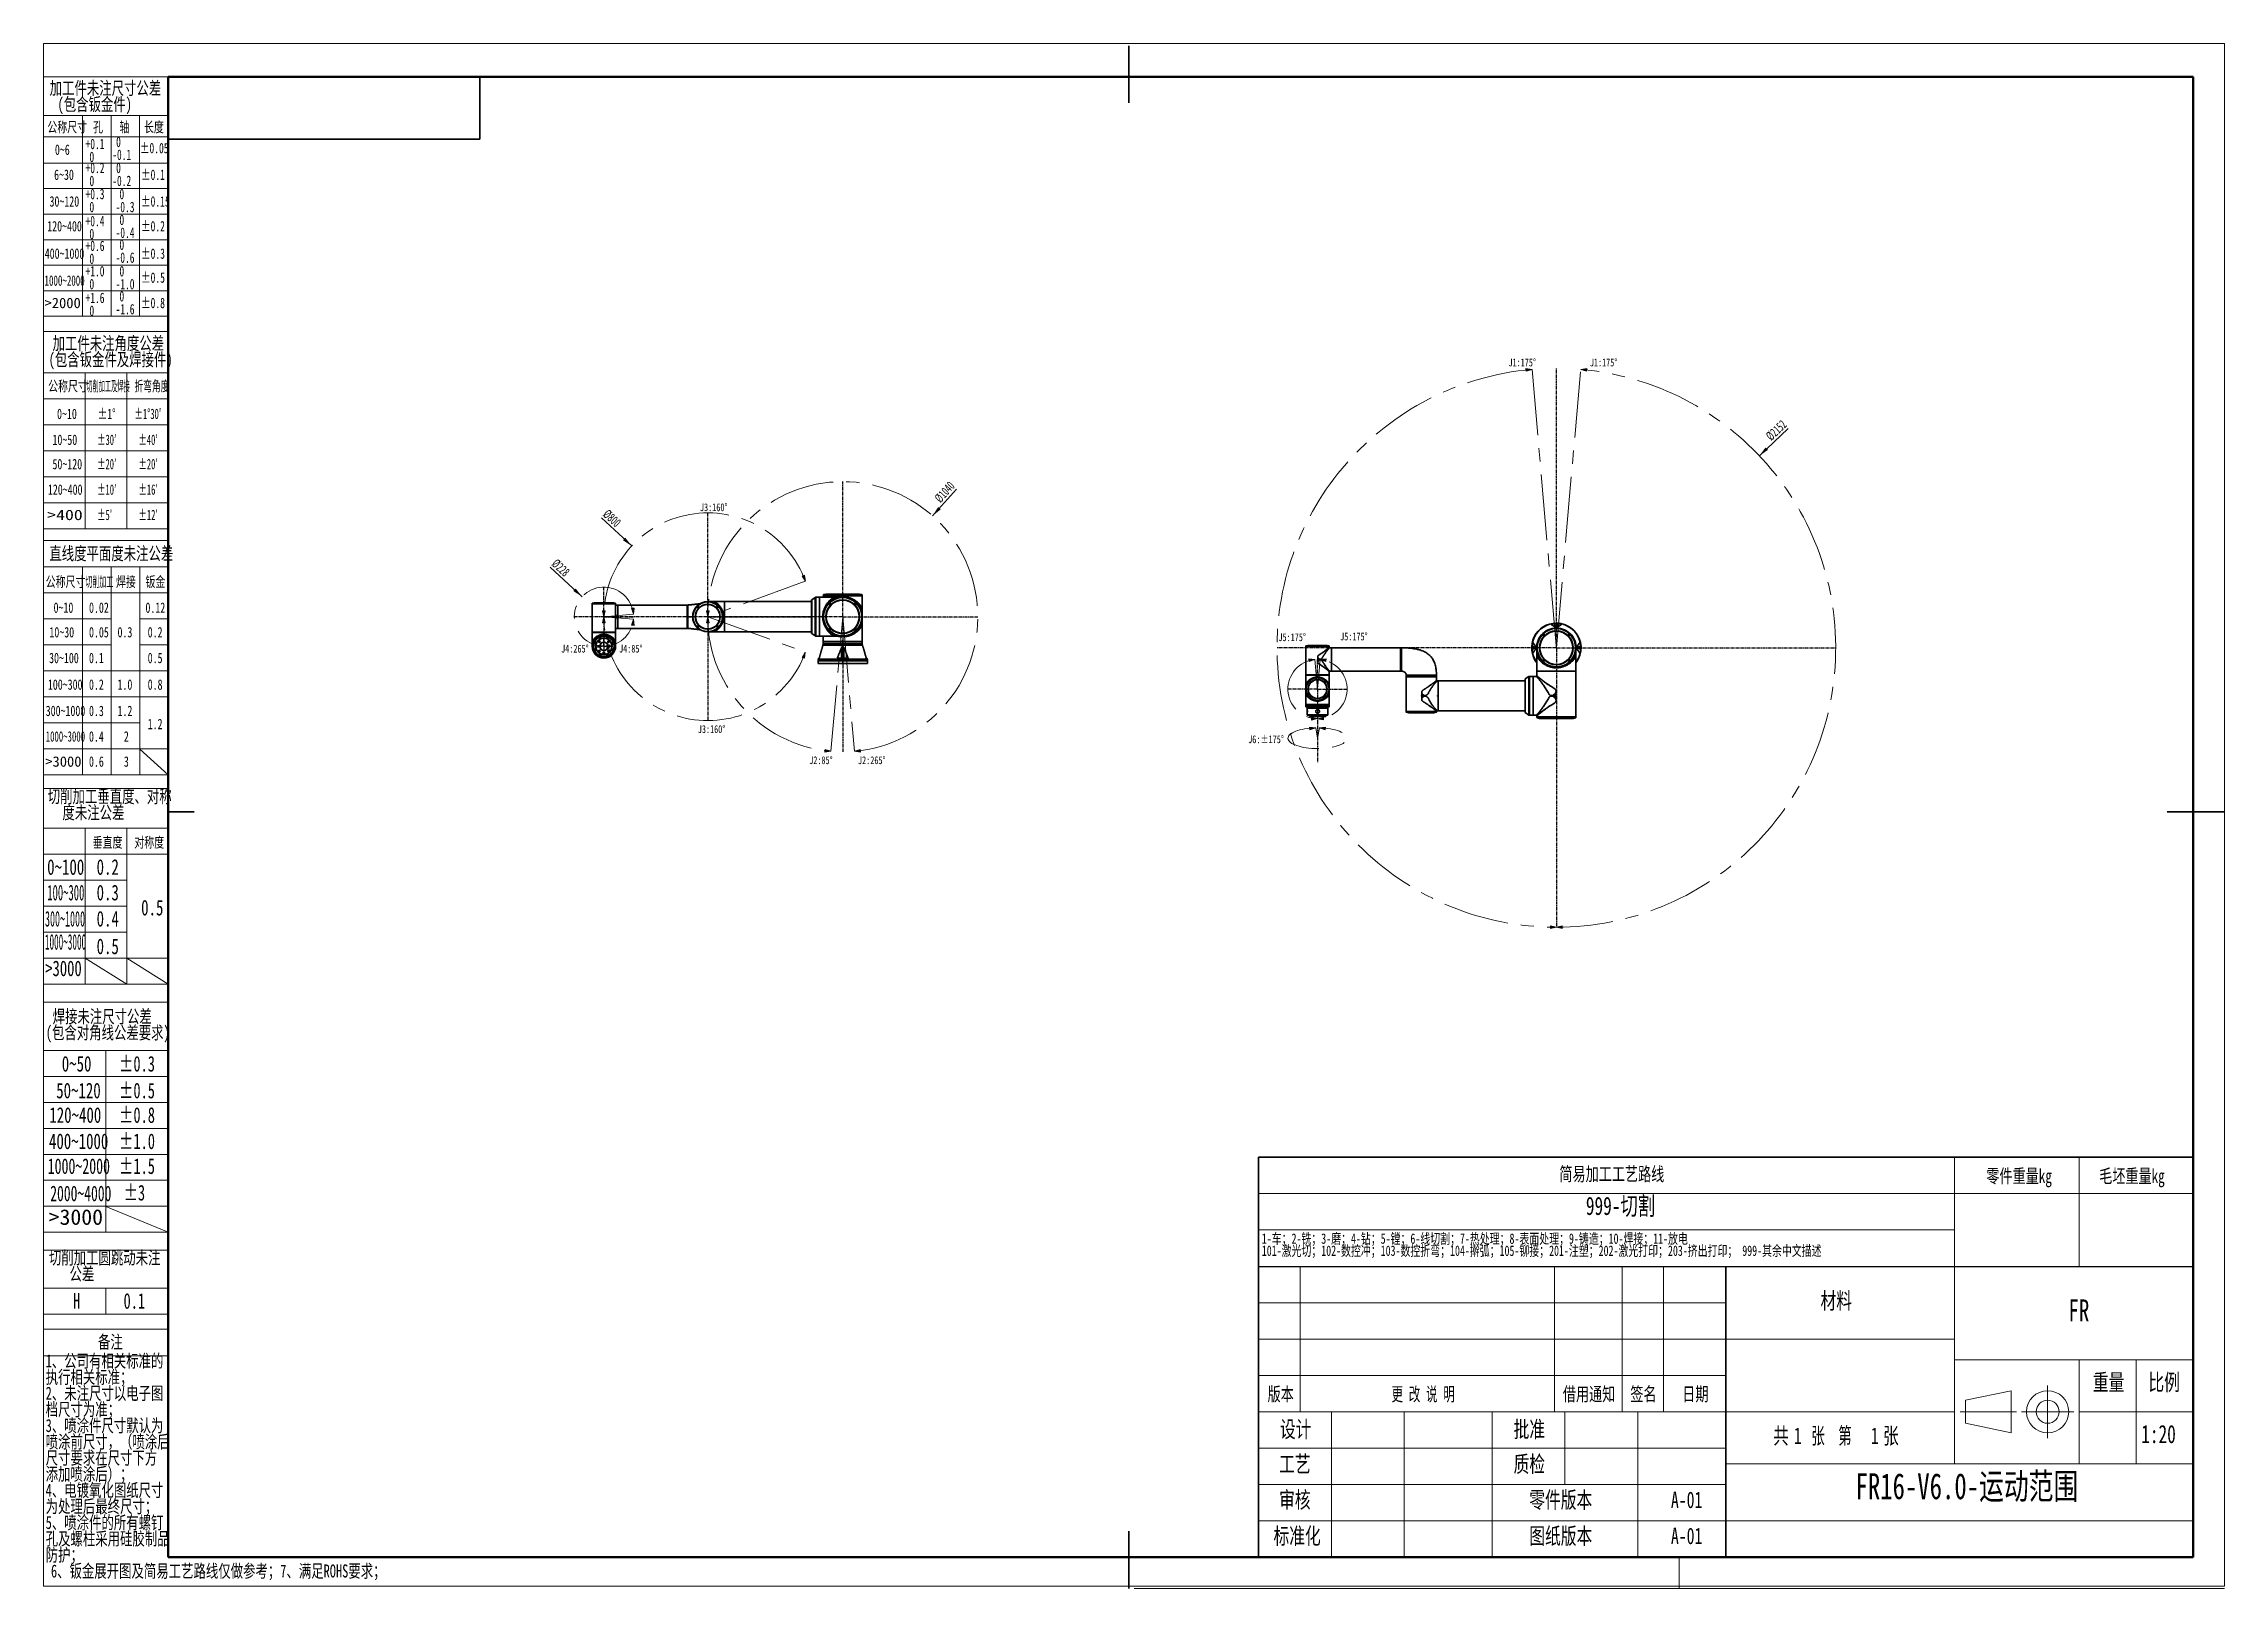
# Model space of a CAD drawing. Header units: millimetres. Extents: x 0 to 420, y 0 to 297.
import ezdxf

# ---------------------------------------------------------------- set-up
doc = ezdxf.new("R2010")
doc.units = ezdxf.units.MM
doc.linetypes.add('CENTERX2', pattern=[20.32, 12.7, -2.54, 2.54, -2.54])
doc.layers.get('0').update_dxf_attribs({"lineweight": 18})
for name, color, linetype, lineweight in [('中心线层', 6, 'CENTERX2', 25), ('文字层', 7, 'Continuous', 25), ('标注层', 150, 'Continuous', 18), ('细线层', 7, 'Continuous', 25)]:
    doc.layers.add(name, color=color, linetype=linetype, lineweight=lineweight)
doc.styles.add('SLDTEXTSTYLE0', font='', dxfattribs={"width": 0.7})
doc.styles.add('SLDTEXTSTYLE1', font='', dxfattribs={"width": 0.614286})
doc.styles.add('SLDTEXTSTYLE10', font='', dxfattribs={"width": 1.253219})
doc.styles.add('SLDTEXTSTYLE11', font='', dxfattribs={"width": 0.477371})
doc.styles.add('SLDTEXTSTYLE12', font='', dxfattribs={"width": 0.618901})
doc.styles.add('SLDTEXTSTYLE13', font='', dxfattribs={"width": 0.499682})
doc.styles.add('SLDTEXTSTYLE14', font='', dxfattribs={"width": 0.472346})
doc.styles.add('SLDTEXTSTYLE15', font='', dxfattribs={"width": 0.431677})
doc.styles.add('SLDTEXTSTYLE16', font='', dxfattribs={"width": 0.689585})
doc.styles.add('SLDTEXTSTYLE17', font='', dxfattribs={"width": 0.653082})
doc.styles.add('SLDTEXTSTYLE18', font='', dxfattribs={"width": 0.641279})
doc.styles.add('SLDTEXTSTYLE19', font='', dxfattribs={"width": 0.605})
doc.styles.add('SLDTEXTSTYLE2', font='', dxfattribs={"width": 0.7})
doc.styles.add('SLDTEXTSTYLE3', font='', dxfattribs={"width": 0.6})
doc.styles.add('SLDTEXTSTYLE4', font='', dxfattribs={"width": 0.67})
doc.styles.add('SLDTEXTSTYLE5', font='', dxfattribs={"width": 0.677991})
doc.styles.add('SLDTEXTSTYLE6', font='', dxfattribs={"width": 0.631687})
doc.styles.add('SLDTEXTSTYLE7', font='', dxfattribs={"width": 1.026693})
doc.styles.add('SLDTEXTSTYLE8', font='', dxfattribs={"width": 0.601124})
doc.styles.add('SLDTEXTSTYLE9', font='', dxfattribs={"width": 0.427578})
doc.styles.get('SLDTEXTSTYLE0').set_extended_font_data('宋体')
doc.styles.get('SLDTEXTSTYLE1').set_extended_font_data('宋体')
doc.styles.get('SLDTEXTSTYLE10').set_extended_font_data('宋体')
doc.styles.get('SLDTEXTSTYLE11').set_extended_font_data('宋体')
doc.styles.get('SLDTEXTSTYLE12').set_extended_font_data('宋体')
doc.styles.get('SLDTEXTSTYLE13').set_extended_font_data('宋体')
doc.styles.get('SLDTEXTSTYLE14').set_extended_font_data('宋体')
doc.styles.get('SLDTEXTSTYLE15').set_extended_font_data('宋体')
doc.styles.get('SLDTEXTSTYLE16').set_extended_font_data('宋体')
doc.styles.get('SLDTEXTSTYLE17').set_extended_font_data('宋体')
doc.styles.get('SLDTEXTSTYLE18').set_extended_font_data('宋体')
doc.styles.get('SLDTEXTSTYLE19').set_extended_font_data('宋体')
doc.styles.get('SLDTEXTSTYLE2').set_extended_font_data('宋体')
doc.styles.get('SLDTEXTSTYLE3').set_extended_font_data('宋体')
doc.styles.get('SLDTEXTSTYLE4').set_extended_font_data('宋体')
doc.styles.get('SLDTEXTSTYLE5').set_extended_font_data('宋体')
doc.styles.get('SLDTEXTSTYLE6').set_extended_font_data('宋体')
doc.styles.get('SLDTEXTSTYLE7').set_extended_font_data('宋体')
doc.styles.get('SLDTEXTSTYLE8').set_extended_font_data('宋体')
doc.styles.get('SLDTEXTSTYLE9').set_extended_font_data('宋体')
doc.dimstyles.new('SLDDIMSTYLE0', dxfattribs={"dimtxt": 3.5, "dimasz": 4, "dimexe": 0, "dimexo": 0.0625, "dimgap": 0.875, "dimtad": 1, "dimrnd": 1e-09, "dimzin": 12, "dimdsep": 46, "dimtxsty": 'SLDTEXTSTYLE19', "dimcen": 0.09, "dimdle": 8, "dimadec": 0, "dimazin": 3, "dimtfac": 1, "dimtdec": 3, "dimtofl": 0, "dimtmove": 0, "dimatfit": 3, "dimfxl": 0, "dimfrac": 2, "dimtolj": 1, "dimarcsym": 0})

msp = doc.modelspace()

# ---------------------------------------------------------------- texts
at = {"color": 7, "linetype": 'Continuous', "lineweight": 0, "attachment_point": 2}
for s, insert, char_height, width, style in [('简易加工工艺路线', (302.02, 81.1), 2.646, 41.6977, 'SLDTEXTSTYLE0'), ('零件重量kg', (380.46, 80.71), 2.646, 26.0947, 'SLDTEXTSTYLE0'), ('毛坯重量kg', (402.19, 80.71), 2.646, 26.0947, 'SLDTEXTSTYLE0'), ('材料', (345.25, 56.96), 3.175, 12.2424, 'SLDTEXTSTYLE0'), ('FR', (391.97, 55.63), 4.233, 8.1119, 'SLDTEXTSTYLE2'), ('版本', (238.25, 38.72), 2.646, 10.1192, 'SLDTEXTSTYLE0'), ('更 改 说 明', (265.68, 38.72), 2.646, 24.8244, 'SLDTEXTSTYLE1'), ('借用通知', (297.64, 38.72), 2.646, 20.5695, 'SLDTEXTSTYLE0'), ('签名', (308.11, 38.72), 2.646, 9.7053, 'SLDTEXTSTYLE0'), ('日期', (318.11, 38.72), 2.646, 9.1259, 'SLDTEXTSTYLE0'), ('重量', (397.7, 41.27), 3.175, 12.1927, 'SLDTEXTSTYLE0'), ('比例', (408.4, 41.27), 3.175, 11.2491, 'SLDTEXTSTYLE0'), ('设计', (241.13, 32.22), 3.175, 12.0934, 'SLDTEXTSTYLE0'), ('批准', (286.13, 32.22), 3.175, 12.1927, 'SLDTEXTSTYLE0'), ('1:20', (407.31, 31.45), 3.5, 9.0061, 'SLDTEXTSTYLE2'), ('工艺', (240.97, 25.52), 3.175, 11.9941, 'SLDTEXTSTYLE0'), ('质检', (286.13, 25.52), 3.175, 12.1679, 'SLDTEXTSTYLE0'), ('FR16-V6.0-运动范围', (370.4, 22.16), 5, 92.8174, 'SLDTEXTSTYLE0'), ('审核', (240.97, 18.63), 3.175, 11.7706, 'SLDTEXTSTYLE0'), ('零件版本', (292.19, 18.63), 3.175, 24.8572, 'SLDTEXTSTYLE0'), ('A-01', (316.43, 18.63), 3.175, 12.0189, 'SLDTEXTSTYLE2'), ('标准化', (241.41, 11.68), 3.175, 18.525, 'SLDTEXTSTYLE0'), ('图纸版本', (292.19, 11.68), 3.175, 24.2613, 'SLDTEXTSTYLE0'), ('A-01', (316.43, 11.68), 3.175, 12.0189, 'SLDTEXTSTYLE2')]:
    msp.add_mtext(s, dxfattribs=dict(at, insert=insert, char_height=char_height, width=width, style=style))
at = {"layer": '文字层', "color": 1, "insert": (297.02, 75.38), "char_height": 3.5, "width": 27.2101, "attachment_point": 1, "style": 'SLDTEXTSTYLE0'}
msp.add_mtext('999-切割', dxfattribs=at)
at = {"layer": '标注层', "color": 1}
for s, insert, char_height, width, attachment_point, style in [('公称尺寸', (0.72, 282.33), 2, 15.5173, 1, 'SLDTEXTSTYLE0'), ('孔', (9.51, 282.33), 2, 3.6603, 1, 'SLDTEXTSTYLE0'), ('轴', (14.6, 282.33), 2, 3.5508, 1, 'SLDTEXTSTYLE0'), ('长度', (19.32, 282.33), 2, 7.6022, 1, 'SLDTEXTSTYLE0'), ('0~6', (2.17, 277.98), 2, 5.6156, 1, 'SLDTEXTSTYLE2'), ('%%P0.05', (18.53, 278.29), 2, 10.7872, 1, 'SLDTEXTSTYLE5'), ('6~30', (2.01, 273.16), 2, 7.6179, 1, 'SLDTEXTSTYLE2'), ('%%P0.1', (18.75, 273.16), 2, 8.6965, 1, 'SLDTEXTSTYLE5'), ('30~120', (1.13, 268.02), 2, 11.5754, 1, 'SLDTEXTSTYLE2'), ('%%P0.15', (18.75, 268.02), 2, 10.7872, 1, 'SLDTEXTSTYLE5'), ('120~400', (0.69, 263.25), 2, 13.3587, 1, 'SLDTEXTSTYLE2'), ('%%P0.2', (18.75, 263.25), 2, 8.848, 1, 'SLDTEXTSTYLE5'), ('400~1000', (0.21, 257.97), 2, 15.6737, 1, 'SLDTEXTSTYLE2'), ('%%P0.3', (18.75, 257.97), 2, 8.848, 1, 'SLDTEXTSTYLE5'), ('1000~2000', (0.17, 252.78), 2, 15.6687, 1, 'SLDTEXTSTYLE6'), ('%%P0.5', (18.75, 253.36), 2, 8.848, 1, 'SLDTEXTSTYLE5'), ('>2000', (0.17, 248.47), 2, 13.9951, 1, 'SLDTEXTSTYLE7'), ('%%P0.8', (18.75, 248.47), 2, 8.8631, 1, 'SLDTEXTSTYLE5'), ('公称尺寸', (0.87, 232.47), 2, 15.5173, 1, 'SLDTEXTSTYLE0'), ('切削加工及焊接', (8.2, 232.47), 2, 16.9407, 1, 'SLDTEXTSTYLE9'), ('折弯角度', (17.49, 232.47), 2, 13.3926, 1, 'SLDTEXTSTYLE8'), ('0~10', (2.58, 227.12), 2, 7.6179, 1, 'SLDTEXTSTYLE2'), ('%%P1%%D', (10.41, 227.12), 2, 6.6208, 1, 'SLDTEXTSTYLE5'), ('%%P1%%D30′', (17.49, 227.12), 2, 12.5598, 1, 'SLDTEXTSTYLE8'), ('10~50', (1.7, 222.13), 2, 9.3542, 1, 'SLDTEXTSTYLE2'), ('%%P30′', (10.28, 222.13), 2, 7.4015, 1, 'SLDTEXTSTYLE8'), ('%%P40′', (18.24, 222.13), 2, 7.4015, 1, 'SLDTEXTSTYLE8'), ('50~120', (1.7, 217.45), 2, 11.5754, 1, 'SLDTEXTSTYLE2'), ('%%P20′', (10.28, 217.45), 2, 7.4015, 1, 'SLDTEXTSTYLE8'), ('%%P20′', (18.24, 217.45), 2, 7.4015, 1, 'SLDTEXTSTYLE8'), ('120~400', (0.82, 212.54), 2, 13.3587, 1, 'SLDTEXTSTYLE2'), ('%%P10′', (10.28, 212.54), 2, 7.4015, 1, 'SLDTEXTSTYLE8'), ('%%P16′', (18.25, 212.54), 2, 7.4015, 1, 'SLDTEXTSTYLE8'), ('>400', (0.7, 207.66), 2, 13.4984, 1, 'SLDTEXTSTYLE10'), ('%%P5′', (10.28, 207.66), 2, 5.6821, 1, 'SLDTEXTSTYLE8'), ('%%P12′', (18.25, 207.66), 2, 7.4015, 1, 'SLDTEXTSTYLE8'), ('直线度平面度未注公差', (13.03, 200.49), 2.5, 70.1794, 2, 'SLDTEXTSTYLE0'), ('公称尺寸', (0.4, 194.8), 2, 15.5173, 1, 'SLDTEXTSTYLE0'), ('切削加工', (8.05, 194.8), 2, 10.6782, 1, 'SLDTEXTSTYLE11'), ('焊接', (13.94, 194.8), 2, 7.6804, 1, 'SLDTEXTSTYLE0'), ('钣金', (19.61, 194.8), 2, 7.7117, 1, 'SLDTEXTSTYLE0'), ('0~10', (1.91, 189.81), 2, 7.6179, 1, 'SLDTEXTSTYLE2'), ('0.02', (8.74, 189.81), 2, 7.5709, 1, 'SLDTEXTSTYLE2'), ('0.12', (19.61, 189.81), 2, 7.5709, 1, 'SLDTEXTSTYLE2'), ('10~30', (1.11, 185.08), 2, 9.3542, 1, 'SLDTEXTSTYLE2'), ('0.05', (8.74, 185.08), 2, 7.5709, 1, 'SLDTEXTSTYLE2'), ('0.3', (14.23, 185.08), 2, 5.5687, 1, 'SLDTEXTSTYLE2'), ('0.2', (20.04, 185.08), 2, 5.5687, 1, 'SLDTEXTSTYLE2'), ('30~100', (1.05, 180.12), 2, 11.5754, 1, 'SLDTEXTSTYLE2'), ('0.1', (8.73, 180.12), 2, 5.4123, 1, 'SLDTEXTSTYLE2'), ('0.5', (20.04, 180.12), 2, 5.5687, 1, 'SLDTEXTSTYLE2'), ('100~300', (0.82, 175), 2, 13.3587, 1, 'SLDTEXTSTYLE2'), ('0.2', (8.73, 175), 2, 5.5687, 1, 'SLDTEXTSTYLE2'), ('1.0', (14.23, 175), 2, 5.3497, 1, 'SLDTEXTSTYLE2'), ('0.8', (20.04, 175), 2, 5.5844, 1, 'SLDTEXTSTYLE2'), ('300~1000', (0.4, 169.94), 2, 15.5799, 1, 'SLDTEXTSTYLE2'), ('0.3', (8.73, 169.94), 2, 5.5687, 1, 'SLDTEXTSTYLE2'), ('1.2', (14.23, 169.94), 2, 5.3028, 1, 'SLDTEXTSTYLE2'), ('1000~3000', (0.4, 165.01), 2, 15.3515, 1, 'SLDTEXTSTYLE12'), ('0.4', (8.73, 165.01), 2, 5.6782, 1, 'SLDTEXTSTYLE2'), ('2', (15.45, 165.01), 2, 1.5486, 1, 'SLDTEXTSTYLE2'), ('1.2', (20.04, 167.41), 2, 5.3028, 1, 'SLDTEXTSTYLE2'), ('>3000', (0.31, 160.18), 2, 13.9951, 1, 'SLDTEXTSTYLE7'), ('0.6', (8.73, 160.18), 2, 5.6156, 1, 'SLDTEXTSTYLE2'), ('3', (15.45, 160.18), 2, 1.5173, 1, 'SLDTEXTSTYLE2'), ('垂直度', (9.45, 144.61), 2, 11.6067, 1, 'SLDTEXTSTYLE0'), ('对称度', (17.47, 144.61), 2, 11.638, 1, 'SLDTEXTSTYLE0'), ('0~100', (0.68, 140.37), 3, 14.4302, 1, 'SLDTEXTSTYLE2'), ('0.2', (10.2, 140.37), 3, 8.3531, 1, 'SLDTEXTSTYLE2'), ('100~300', (0.7, 135.45), 3, 14.3038, 1, 'SLDTEXTSTYLE13'), ('0.3', (10.2, 135.45), 3, 8.3531, 1, 'SLDTEXTSTYLE2'), ('300~1000', (0.26, 130.41), 3, 15.7695, 1, 'SLDTEXTSTYLE14'), ('0.4', (10.2, 130.41), 3, 8.5173, 1, 'SLDTEXTSTYLE2'), ('0.5', (18.78, 132.55), 3, 8.3531, 1, 'SLDTEXTSTYLE2'), ('1000~3000', (0.25, 125.96), 3, 16.0613, 1, 'SLDTEXTSTYLE15'), ('0.5', (10.2, 125.1), 3, 8.3531, 1, 'SLDTEXTSTYLE2'), ('>3000', (0.3, 120.86), 3, 14.0999, 1, 'SLDTEXTSTYLE16'), ('0~50', (3.49, 102.49), 3, 11.4268, 1, 'SLDTEXTSTYLE2'), ('%%P0.3', (14.52, 102.49), 3, 13.2719, 1, 'SLDTEXTSTYLE5'), ('50~120', (2.42, 97.34), 3, 17.3631, 1, 'SLDTEXTSTYLE2'), ('%%P0.5', (14.52, 97.34), 3, 13.2719, 1, 'SLDTEXTSTYLE5'), ('120~400', (1.1, 92.62), 3, 20.038, 1, 'SLDTEXTSTYLE2'), ('%%P0.8', (14.52, 92.62), 3, 13.2947, 1, 'SLDTEXTSTYLE5'), ('400~1000', (1.03, 87.57), 3, 23.5106, 1, 'SLDTEXTSTYLE2'), ('%%P1.0', (14.52, 87.57), 3, 13.3401, 1, 'SLDTEXTSTYLE5'), ('1000~2000', (0.78, 82.78), 3, 24.299, 1, 'SLDTEXTSTYLE17'), ('%%P1.5', (14.52, 82.78), 3, 13.2719, 1, 'SLDTEXTSTYLE5'), ('2000~4000', (1.27, 77.53), 3, 24.2038, 1, 'SLDTEXTSTYLE18'), ('%%P3', (15.39, 77.67), 3, 7.4541, 1, 'SLDTEXTSTYLE5'), ('>3000', (0.96, 72.98), 3, 20.9927, 1, 'SLDTEXTSTYLE7'), ('H', (5.66, 56.83), 3, 2.7044, 1, 'SLDTEXTSTYLE5'), ('0.1', (15.39, 56.83), 3, 7.8632, 1, 'SLDTEXTSTYLE5'), ('备注', (12.86, 48.69), 2.5, 9.5028, 2, 'SLDTEXTSTYLE0'), ('6、钣金展开图及简易工艺路线仅做参考；7、满足ROHS要求；', (1.41, 4.59), 2.5, 131.2402, 1, 'SLDTEXTSTYLE0')]:
    msp.add_mtext(s, dxfattribs=dict(at, insert=insert, char_height=char_height, width=width, attachment_point=attachment_point, style=style))

# ---------------------------------------------------------------- blocks, each defined once
blk = doc.blocks.new('SW_NOTE_0')
at = {"color": 0, "linetype": 'Continuous', "lineweight": 0, "attachment_point": 2}
for s, insert, char_height, width, style in [('共', (2.18, 4.09), 3.17, 5.8604, 'SLDTEXTSTYLE0'), ('张  第', (11.91, 4.09), 3.175, 15.6444, 'SLDTEXTSTYLE3'), ('张', (23.35, 4.09), 3.17, 5.6866, 'SLDTEXTSTYLE0'), ('1', (5.42, 4.09), 3.17, 1.8128, 'SLDTEXTSTYLE2'), ('1', (20.24, 4.09), 3.17, 1.8128, 'SLDTEXTSTYLE2')]:
    blk.add_mtext(s, dxfattribs=dict(at, insert=insert, char_height=char_height, width=width, style=style))
blk = doc.blocks.new('SW_NOTE_1')
at = {"color": 0, "linetype": 'Continuous', "lineweight": 0, "char_height": 2, "attachment_point": 1, "style": 'SLDTEXTSTYLE0'}
for s, insert, width in [('1-车；2-铣；3-磨；4-钻；5-镗；6-线切割；7-热处理；8-表面处理；9-铸造；10-焊接；11-放电', (0, 2.58), 171.5039), ('101-激光切；102-数控冲；103-数控折弯；104-擀弧；105-铆接；201-注塑；202-激光打印；203-挤出打印； 999-其余中文描述', (0, 0.25), 225.6425)]:
    blk.add_mtext(s, dxfattribs=dict(at, insert=insert, width=width))
blk = doc.blocks.new('SW_NOTE_2')
at = {"layer": '标注层', "color": 0, "char_height": 2.5, "attachment_point": 2, "style": 'SLDTEXTSTYLE0'}
for s, insert, width in [('加工件未注尺寸公差', (15.47, 3.22), 44.581), ('(包含钣金件)', (13.41, 0.11), 27.8631)]:
    blk.add_mtext(s, dxfattribs=dict(at, insert=insert, width=width))
blk = doc.blocks.new('SW_NOTE_3')
at = {"layer": '标注层', "color": 0, "char_height": 2, "attachment_point": 1, "style": 'SLDTEXTSTYLE4'}
for s, insert, width in [('-0.1', (0, 0.09), 7.1567), ('0', (0.75, 2.58), 1.5421)]:
    blk.add_mtext(s, dxfattribs=dict(at, insert=insert, width=width))
blk = doc.blocks.new('SW_NOTE_4')
at = {"layer": '标注层', "color": 0, "char_height": 2, "attachment_point": 1, "style": 'SLDTEXTSTYLE4'}
for s, insert, width in [('+0.1', (0, 2.58), 7.1117), ('0', (0.75, 0.09), 1.5421)]:
    blk.add_mtext(s, dxfattribs=dict(at, insert=insert, width=width))
blk = doc.blocks.new('SW_NOTE_5')
at = {"layer": '标注层', "color": 0, "char_height": 2, "attachment_point": 1, "style": 'SLDTEXTSTYLE4'}
for s, insert, width in [('+0.2', (0, 2.58), 7.2615), ('0', (0.75, 0.09), 1.5421)]:
    blk.add_mtext(s, dxfattribs=dict(at, insert=insert, width=width))
blk = doc.blocks.new('SW_NOTE_6')
at = {"layer": '标注层', "color": 0, "char_height": 2, "attachment_point": 1, "style": 'SLDTEXTSTYLE4'}
for s, insert, width in [('+0.3', (0, 2.58), 7.2615), ('0', (0.75, 0.09), 1.5421)]:
    blk.add_mtext(s, dxfattribs=dict(at, insert=insert, width=width))
blk = doc.blocks.new('SW_NOTE_7')
at = {"layer": '标注层', "color": 0, "char_height": 2, "attachment_point": 1, "style": 'SLDTEXTSTYLE4'}
for s, insert, width in [('+0.4', (0, 2.58), 7.3663), ('0', (0.75, 0.09), 1.5421)]:
    blk.add_mtext(s, dxfattribs=dict(at, insert=insert, width=width))
blk = doc.blocks.new('SW_NOTE_8')
at = {"layer": '标注层', "color": 0, "char_height": 2, "attachment_point": 1, "style": 'SLDTEXTSTYLE4'}
for s, insert, width in [('-0.2', (0, 0.09), 7.3064), ('0', (0.75, 2.58), 1.5421)]:
    blk.add_mtext(s, dxfattribs=dict(at, insert=insert, width=width))
blk = doc.blocks.new('SW_NOTE_9')
at = {"layer": '标注层', "color": 0, "char_height": 2, "attachment_point": 1, "style": 'SLDTEXTSTYLE4'}
for s, insert, width in [('-0.3', (0, 0.09), 7.3064), ('0', (0.75, 2.58), 1.5421)]:
    blk.add_mtext(s, dxfattribs=dict(at, insert=insert, width=width))
blk = doc.blocks.new('SW_NOTE_10')
at = {"layer": '标注层', "color": 0, "char_height": 2, "attachment_point": 1, "style": 'SLDTEXTSTYLE4'}
for s, insert, width in [('-0.4', (0, 0.09), 7.4112), ('0', (0.75, 2.58), 1.5421)]:
    blk.add_mtext(s, dxfattribs=dict(at, insert=insert, width=width))
blk = doc.blocks.new('SW_NOTE_11')
at = {"layer": '标注层', "color": 0, "char_height": 2, "attachment_point": 1, "style": 'SLDTEXTSTYLE4'}
for s, insert, width in [('+0.6', (0, 2.58), 7.3064), ('0', (0.75, 0.09), 1.5421)]:
    blk.add_mtext(s, dxfattribs=dict(at, insert=insert, width=width))
blk = doc.blocks.new('SW_NOTE_12')
at = {"layer": '标注层', "color": 0, "char_height": 2, "attachment_point": 1, "style": 'SLDTEXTSTYLE4'}
for s, insert, width in [('-0.6', (0, 0.09), 7.3513), ('0', (0.75, 2.58), 1.5421)]:
    blk.add_mtext(s, dxfattribs=dict(at, insert=insert, width=width))
blk = doc.blocks.new('SW_NOTE_13')
at = {"layer": '标注层', "color": 0, "char_height": 2, "attachment_point": 1, "style": 'SLDTEXTSTYLE4'}
for s, insert, width in [('+1.0', (0, 2.58), 7.3064), ('0', (0.75, 0.09), 1.5421)]:
    blk.add_mtext(s, dxfattribs=dict(at, insert=insert, width=width))
blk = doc.blocks.new('SW_NOTE_14')
at = {"layer": '标注层', "color": 0, "char_height": 2, "attachment_point": 1, "style": 'SLDTEXTSTYLE4'}
for s, insert, width in [('-1.0', (0, 0.09), 7.3513), ('0', (0.75, 2.58), 1.5421)]:
    blk.add_mtext(s, dxfattribs=dict(at, insert=insert, width=width))
blk = doc.blocks.new('SW_NOTE_15')
at = {"layer": '标注层', "color": 0, "char_height": 2, "attachment_point": 1, "style": 'SLDTEXTSTYLE4'}
for s, insert, width in [('+1.6', (0, 2.58), 7.3064), ('0', (0.75, 0.09), 1.5421)]:
    blk.add_mtext(s, dxfattribs=dict(at, insert=insert, width=width))
blk = doc.blocks.new('SW_NOTE_16')
at = {"layer": '标注层', "color": 0, "char_height": 2, "attachment_point": 1, "style": 'SLDTEXTSTYLE4'}
for s, insert, width in [('-1.6', (0, 0.09), 7.3513), ('0', (0.75, 2.58), 1.5421)]:
    blk.add_mtext(s, dxfattribs=dict(at, insert=insert, width=width))
blk = doc.blocks.new('SW_NOTE_17')
at = {"layer": '标注层', "color": 0, "char_height": 2.5, "attachment_point": 2, "style": 'SLDTEXTSTYLE0'}
for s, insert, width in [('(包含钣金件及焊接件)', (15.91, 0.11), 47.8855), ('加工件未注角度公差', (15.47, 3.22), 44.581)]:
    blk.add_mtext(s, dxfattribs=dict(at, insert=insert, width=width))
blk = doc.blocks.new('SW_NOTE_18')
at = {"layer": '标注层', "color": 0, "char_height": 2.5, "attachment_point": 2, "style": 'SLDTEXTSTYLE0'}
for s, insert, width in [('切削加工垂直度、对称', (17.19, 3.22), 49.6257), ('度未注公差', (14.06, 0.11), 24.5782)]:
    blk.add_mtext(s, dxfattribs=dict(at, insert=insert, width=width))
blk = doc.blocks.new('SW_NOTE_19')
at = {"layer": '标注层', "color": 0, "char_height": 2.5, "attachment_point": 2, "style": 'SLDTEXTSTYLE0'}
for s, insert, width in [('(包含对角线公差要求)', (14.82, 0.11), 47.8855), ('焊接未注尺寸公差', (13.75, 3.22), 39.5559)]:
    blk.add_mtext(s, dxfattribs=dict(at, insert=insert, width=width))
blk = doc.blocks.new('SW_NOTE_20')
at = {"layer": '标注层', "color": 0, "char_height": 2.5, "attachment_point": 2, "style": 'SLDTEXTSTYLE0'}
for s, insert, width in [('切削加工圆跳动未注', (15.47, 3.22), 44.6201), ('公差', (11.09, 0.11), 9.3855)]:
    blk.add_mtext(s, dxfattribs=dict(at, insert=insert, width=width))
blk = doc.blocks.new('SW_NOTE_21')
at = {"layer": '标注层', "color": 0, "char_height": 2.5, "attachment_point": 1, "style": 'SLDTEXTSTYLE0'}
for s, insert, width in [('执行相关标准；', (0, 0.11), 31.1676), ('1、公司有相关标准的', (0, 3.22), 46.595), ('2、未注尺寸以电子图', (0, -3), 46.8687), ('档尺寸为准；', (0, -6.11), 26.1425), ('3、喷涂件尺寸默认为', (0, -9.22), 47.0056), ('喷涂前尺寸，（喷涂后', (0, -12.33), 49.2933), ('尺寸要求在尺寸下方', (0, -15.44), 44.6788), ('添加喷涂后）；', (0, -18.56), 31.1285), ('4、电镀氧化图纸尺寸', (0, -21.67), 47.1034), ('为处理后最终尺寸；', (0, -24.78), 41.1201), ('5、喷涂件的所有螺钉', (0, -27.89), 47.0447), ('孔及螺柱采用硅胶制品', (0, -31), 49.3324), ('防护；', (0, -34.11), 10.8324)]:
    blk.add_mtext(s, dxfattribs=dict(at, insert=insert, width=width))
blk = doc.blocks.new('块1_1')
at = {"linetype": 'Continuous'}
blk.add_hatch(color=7, dxfattribs=at).paths.add_polyline_path([(5474, 5770), (5449, 5655), (5500, 5655)], flags=0)
at = {"color": 7, "linetype": 'Continuous', "lineweight": 18}
for p, q in [((5474, 5770), (5449, 5655)), ((5449, 5655), (5500, 5655)), ((5500, 5655), (5474, 5770))]:
    blk.add_line(p, q, dxfattribs=at)
blk = doc.blocks.new('SW_CENTERMARKSYMBOL_0_2')
at = {"layer": '中心线层', "color": 0}
for p, q in [((0, 1), (0, 114.5)), ((-1, 0), (-114.5, 0)), ((0, 0), (-0.5, 0)), ((0, 0), (0, 0.5)), ((0, 0), (0, -0.5)), ((0, 0), (0.5, 0)), ((1, 0), (114.5, 0)), ((0, -1), (0, -114.5))]:
    blk.add_line(p, q, dxfattribs=at)
blk = doc.blocks.new('SW_CENTERMARKSYMBOL_1')
at = {"layer": '中心线层', "color": 0}
for p, q in [((0, 1), (0, 400.5)), ((-1, 0), (-400.5, 0)), ((0, 0), (-0.5, 0)), ((0, 0), (0, 0.5)), ((0, 0), (0, -0.5)), ((0, 0), (0.5, 0)), ((1, 0), (400.5, 0)), ((0, -1), (0, -400.5))]:
    blk.add_line(p, q, dxfattribs=at)
blk = doc.blocks.new('SW_CENTERMARKSYMBOL_2_1')
at = {"layer": '中心线层', "color": 0}
for p, q in [((0, 1), (0, 520.5)), ((-1, 0), (-520.5, 0)), ((0, 0), (-0.5, 0)), ((0, 0), (0, 0.5)), ((0, 0), (0, -0.5)), ((0, 0), (0.5, 0)), ((1, 0), (520.5, 0)), ((0, -1), (0, -520.5))]:
    blk.add_line(p, q, dxfattribs=at)
blk = doc.blocks.new('SW_CENTERMARKSYMBOL_3_1')
at = {"layer": '中心线层', "color": 0}
for p, q in [((-1, 0), (-45.5, 0)), ((0, 0), (-0.5, 0)), ((0, 1), (0, 45.5)), ((0, 0), (0, 0.5)), ((0, 0), (0, -0.5)), ((0, 0), (0.5, 0)), ((1, 0), (45.5, 0)), ((0, -1), (0, -45.5))]:
    blk.add_line(p, q, dxfattribs=at)
blk = doc.blocks.new('*X32')
at = {"layer": '标注层', "linetype": 'Continuous'}
blk.add_hatch(color=0, dxfattribs=at).paths.add_polyline_path([(17.25, 19.41), (18.83, 20.68), (18.33, 21.12)], flags=0)
at = {"layer": '标注层', "color": 0, "linetype": 'Continuous'}
blk.add_line((21.85, 24.57), (17.25, 19.41), dxfattribs=at)
at = {"layer": '标注层', "color": 0, "insert": (19.59, 23.99), "char_height": 1.75, "width": 7.7602, "attachment_point": 5, "rotation": 48.2811, "style": 'SLDTEXTSTYLE19'}
blk.add_mtext('%%C1040', dxfattribs=at)
blk = doc.blocks.new('*X33')
at = {"layer": '标注层', "linetype": 'Continuous'}
blk.add_hatch(color=0, dxfattribs=at).paths.add_polyline_path([(-40.7, 13.62), (-41.94, 15.22), (-42.39, 14.73)], flags=0)
at = {"layer": '标注层', "color": 0, "linetype": 'Continuous'}
blk.add_line((-46.54, 19.05), (-40.7, 13.62), dxfattribs=at)
at = {"layer": '标注层', "color": 0, "insert": (-44.51, 18.94), "char_height": 1.75, "width": 6.246, "attachment_point": 5, "rotation": 317.0945, "style": 'SLDTEXTSTYLE19'}
blk.add_mtext('%%C800', dxfattribs=at)
blk = doc.blocks.new('*X34')
at = {"layer": '标注层', "linetype": 'Continuous'}
blk.add_hatch(color=0, dxfattribs=at).paths.add_polyline_path([(-50.25, 3.86), (-51.5, 5.45), (-51.95, 4.96)], flags=0)
at = {"layer": '标注层', "color": 0, "linetype": 'Continuous'}
blk.add_line((-56.41, 9.51), (-50.25, 3.86), dxfattribs=at)
at = {"layer": '标注层', "color": 0, "insert": (-54.38, 9.42), "char_height": 1.75, "width": 6.2224, "attachment_point": 5, "rotation": 317.4295, "style": 'SLDTEXTSTYLE19'}
blk.add_mtext('%%C228', dxfattribs=at)
blk = doc.blocks.new('SW_CENTERMARKSYMBOL_4_1')
at = {"layer": '中心线层', "color": 0}
for p, q in [((0, 1), (0, 114.5)), ((-1, 0), (-114.5, 0)), ((0, 0), (-0.5, 0)), ((0, 0), (0, 0.5)), ((0, 0), (0, -0.5)), ((0, 0), (0.5, 0)), ((1, 0), (114.5, 0)), ((0, -1), (0, -281.1))]:
    blk.add_line(p, q, dxfattribs=at)
blk = doc.blocks.new('SW_CENTERMARKSYMBOL_5_1')
at = {"layer": '中心线层', "color": 0}
for p, q in [((0, 1), (0, 1076.5)), ((-1, 0), (-1076.5, 0)), ((0, 0), (-0.5, 0)), ((0, 0), (0, 0.5)), ((0, 0), (0, -0.5)), ((0, 0), (0.5, 0)), ((1, 0), (1076.5, 0)), ((0, -1), (0, -1076.5))]:
    blk.add_line(p, q, dxfattribs=at)
blk = doc.blocks.new('*X38')
at = {"layer": '标注层', "linetype": 'Continuous'}
blk.add_hatch(color=0, dxfattribs=at).paths.add_polyline_path([(39.04, 36.97), (40.72, 38.1), (40.26, 38.58)], flags=0)
at = {"layer": '标注层', "color": 0, "linetype": 'Continuous'}
blk.add_line((44.61, 42.24), (39.04, 36.97), dxfattribs=at)
at = {"layer": '标注层', "color": 0, "insert": (42.31, 41.86), "char_height": 1.75, "width": 7.7247, "attachment_point": 5, "rotation": 43.4011, "style": 'SLDTEXTSTYLE19'}
blk.add_mtext('%%C2152', dxfattribs=at)
blk = doc.blocks.new('11')
at = {"color": 0, "linetype": 'CENTERX2', "lineweight": 18}
for p, q in [((-7.25615, 6.8404), (-26.05, 0)), ((-40.37169, 0.49679), (-46.05, 0)), ((-46.05, 0), (-40.37169, -0.49679)), ((-26.05, 0), (-7.25615, -6.8404)), ((-2.31605, -25.90106), (-0.05, 0)), ((-0.05, 0), (2.21605, -25.90106))]:
    blk.add_line(p, q, dxfattribs=at)
at = {"color": 0, "linetype": 'Continuous', "lineweight": 35}
for p, q in [((-3.30676, 4.33365), (-3.74388, 4.24622)), ((-3.74388, 4.24622), (3.64388, 4.24622)), ((3.20676, 4.33365), (-3.30676, 4.33365)), ((3.19696, 4.33462), (-3.29696, 4.33462)), ((3.64388, 4.24622), (3.20676, 4.33365)), ((-48.3, 2.57), (-48.3, 2.5)), ((-43.8, 2.57), (-48.3, 2.57)), ((-48.3, 2.5), (-48.3, 0)), ((-47.64099, 2.5), (-48.3, 2.5)), ((-43.8, 2.5), (-48.3, 2.5)), ((-48.3, 0), (-48.3, -2.96)), ((-47.90783, 2.69824), (-48.26098, 2.61878)), ((-48.26098, 2.61878), (-47.6134, 2.61878)), ((-47.36368, 2.69824), (-47.90783, 2.69824)), ((-44.20314, 2.69946), (-47.89686, 2.69946)), ((-43.8, 2.5), (-47.64099, 2.5)), ((-47.6134, 2.61878), (-43.83903, 2.61878)), ((-44.19217, 2.69824), (-47.36368, 2.69824)), ((-43.83903, 2.61878), (-44.19217, 2.69824)), ((-43.8, 2.5), (-43.8, 2.57)), ((-43.8, 0), (-43.8, 2.5)), ((-43.385, 2.25), (-43.8, 2.25)), ((-43.8, -2.96), (-43.8, 0)), ((-43.36, 2.225), (-43.385, 2.25)), ((-43.385, -2.24944), (-43.385, 2.25)), ((-43.36, 2.225), (-43.36, -2.22449)), ((-30.04, 2.25), (-43.345, 2.25)), ((-43.345, 0), (-43.345, 2.25)), ((-43.345, -2.25), (-43.345, 0)), ((-30.04, 2.25), (-30.04, 1.125)), ((-30.025, 1.875), (-30.04, 1.875)), ((-30.04, 1.125), (-30.04, -2.25)), ((-30.04, 0.9375), (-30.025, 0.9375)), ((-30.025, -2.25), (-30.025, 2.25)), ((-30.025, 2.25), (-29.9, 2.25)), ((-29.9, 2.25), (-29.9, 0)), ((-29.9, 0), (-29.9, -2.25)), ((-22.965, 2.9), (-26.05, 2.9)), ((-22.965, 2.9), (-22.965, 2.9)), ((-22.83515, -2.9), (-22.83515, 2.89965)), ((-22.81015, 2.87473), (-22.81015, -2.875)), ((-22.81, 2.87473), (-22.81015, 2.87473)), ((-22.81, 2.87473), (-22.81, -2.875)), ((-22.8, 2.75), (-22.81, 2.75)), ((-22.8, 1.375), (-22.81, 1.375)), ((-6.05, 2.9), (-22.8, 2.9)), ((-22.8, -2.9), (-22.8, 2.9)), ((-6.05, -3.19897), (-6.05, 3.19897)), ((-5.36456, 3.70481), (-6.02867, 3.23993)), ((-6.02867, 3.23993), (-6.02867, 1.09357)), ((-6.02867, 1.09357), (-6.02867, -3.23993)), ((-5.36456, 1.25048), (-5.36456, 3.70481)), ((-5.36456, -3.70481), (-5.36456, 1.25048)), ((-4.55, 3.75), (-5.22119, 3.75)), ((-5.22119, 3.75), (-5.22119, 1.26573)), ((-5.22119, 1.26573), (-5.22119, -3.75)), ((-0.05, 3.75), (-4.55, 3.75)), ((-4.55, 3.75), (-4.55, -3.75)), ((-4.55, -3.74981), (-4.55, 3.75)), ((-3.8, 4.03), (-3.8, 4.025)), ((3.7, 4.03), (-3.8, 4.03)), ((-3.8, 4.025), (-3.8, 3.75)), ((-3.775, 4.05), (-3.795, 4.03)), ((-3.78406, 4.19807), (-3.78665, 4.05)), ((-3.78665, 4.05), (3.68665, 4.05)), ((2.59038, 4.19807), (-3.78406, 4.19807)), ((-2.54529, 2.45446), (-2.50446, 2.49529)), ((-2.53034, 2.39869), (-2.54529, 2.45446)), ((-2.48952, 2.43952), (-2.54529, 2.45446)), ((-2.48952, 2.43952), (-2.53034, 2.39869)), ((-2.47458, 2.38375), (-2.53034, 2.39869)), ((-2.50446, 2.49529), (-2.44869, 2.48034)), ((-2.48952, 2.43952), (-2.50446, 2.49529)), ((-2.48952, 2.43952), (-2.44869, 2.48034)), ((-2.48952, 2.43952), (-2.47458, 2.38375)), ((-2.48952, 2.43952), (-2.43375, 2.42458)), ((-2.43375, 2.42458), (-2.47458, 2.38375)), ((-2.44869, 2.48034), (-2.43375, 2.42458)), ((-0.11919, 3.74937), (-0.11803, 3.74939)), ((2.33375, 2.45446), (2.37458, 2.49529)), ((2.34869, 2.39869), (2.33375, 2.45446)), ((2.38952, 2.43952), (2.33375, 2.45446)), ((2.38952, 2.43952), (2.34869, 2.39869)), ((2.40446, 2.38375), (2.34869, 2.39869)), ((2.37458, 2.49529), (2.43034, 2.48034)), ((2.38952, 2.43952), (2.37458, 2.49529)), ((2.38952, 2.43952), (2.43034, 2.48034)), ((2.38952, 2.43952), (2.40446, 2.38375)), ((2.38952, 2.43952), (2.44529, 2.42458)), ((2.44529, 2.42458), (2.40446, 2.38375)), ((2.43034, 2.48034), (2.44529, 2.42458)), ((3.68406, 4.19807), (2.59038, 4.19807)), ((3.695, 4.03), (3.675, 4.05)), ((3.68665, 4.05), (3.68406, 4.19807)), ((3.7, 4.03), (3.7, 4.025)), ((3.7, 0.67933), (3.7, 4.025)), ((3.7, 0), (3.7, 0.0779)), ((3.7, -4.745), (3.7, 0)), ((-48.3, -2.96), (-48.265, -2.995)), ((-48.3, -2.96), (-46.1, -2.96)), ((-48.275, -3.01), (-48.3, -3.035)), ((-48.3, -3.035), (-48.3, -5.7)), ((-43.80056, -3.035), (-48.3, -3.035)), ((-48.275, -3.01), (-43.82551, -3.01)), ((-48.265, -2.995), (-46.09306, -2.995)), ((-47.27041, -3.80973), (-47.27043, -3.80825)), ((-47.24079, -3.78812), (-47.24076, -3.79092)), ((-47.0609, -3.68988), (-47.06092, -3.68792)), ((-46.89348, -3.614), (-46.89348, -3.61408)), ((-46.5878, -3.51522), (-46.58782, -3.51375)), ((-46.1, -2.84), (-46, -2.84)), ((-46.1, -2.84), (-46.1, -2.96)), ((-46.1, -2.96), (-46.1, -2.96944)), ((-46.09306, -2.995), (-46.00694, -2.995)), ((-46.00694, -2.995), (-43.835, -2.995)), ((-46, -2.96), (-46, -2.84)), ((-46, -2.96), (-43.8, -2.96)), ((-46, -2.96), (-46, -2.96944)), ((-45.51219, -3.51445), (-45.51221, -3.51522)), ((-45.03909, -3.68858), (-45.0391, -3.68988)), ((-44.85924, -3.79092), (-44.85922, -3.78824)), ((-44.82958, -3.8089), (-44.82959, -3.80973)), ((-43.835, -2.995), (-43.8, -2.96)), ((-43.82551, -3.01), (-43.81, -3.02556)), ((-43.80056, -3.035), (-43.80056, -3.165)), ((-43.8, -3.165), (-43.80056, -3.165)), ((-43.80045, -0.46059), (-43.80035, -0.53023)), ((-43.8, -2.25), (-43.515, -2.25)), ((-43.8, -5.7), (-43.8, -3.165)), ((-43.515, -2.25), (-43.515, -2.24944)), ((-43.385, -2.24944), (-43.515, -2.24944)), ((-43.36, -2.22449), (-43.37556, -2.24)), ((-43.345, -2.25), (-30.04, -2.25)), ((-30.04, -1.875), (-30.025, -1.875)), ((-30.025, -2.25), (-29.9, -2.25)), ((-26.05, -2.9), (-22.83515, -2.9)), ((-22.83515, -2.9), (-22.81015, -2.875)), ((-22.81015, -2.875), (-22.81, -2.875)), ((-22.81, -2.75), (-22.8, -2.75)), ((-22.8, -2.9), (-6.05, -2.9)), ((-6.02867, -3.23993), (-5.36456, -3.70481)), ((-5.22119, -3.75), (-4.55, -3.75)), ((-4.55, -3.74981), (-4.3875, -3.74981)), ((-4.35, -3.75), (-0.71507, -3.75)), ((-3.8, -3.75), (-3.8, -4.745)), ((-2.54529, -2.42458), (-2.50446, -2.38375)), ((-2.53034, -2.48034), (-2.54529, -2.42458)), ((-2.48952, -2.43952), (-2.54529, -2.42458)), ((-2.48952, -2.43952), (-2.53034, -2.48034)), ((-2.47458, -2.49529), (-2.53034, -2.48034)), ((-2.50446, -2.38375), (-2.44869, -2.39869)), ((-2.48952, -2.43952), (-2.50446, -2.38375)), ((-2.48952, -2.43952), (-2.44869, -2.39869)), ((-2.48952, -2.43952), (-2.47458, -2.49529)), ((-2.48952, -2.43952), (-2.43375, -2.45446)), ((-2.43375, -2.45446), (-2.47458, -2.49529)), ((-2.44869, -2.39869), (-2.43375, -2.45446)), ((-0.13002, -3.75), (-0.05, -3.75)), ((-0.11785, -3.7494), (-0.11906, -3.74937)), ((2.33375, -2.42458), (2.37458, -2.38375)), ((2.34869, -2.48034), (2.33375, -2.42458)), ((2.38952, -2.43952), (2.33375, -2.42458)), ((2.38952, -2.43952), (2.34869, -2.48034)), ((2.40446, -2.49529), (2.34869, -2.48034)), ((2.37458, -2.38375), (2.43034, -2.39869)), ((2.38952, -2.43952), (2.37458, -2.38375)), ((2.38952, -2.43952), (2.43034, -2.39869)), ((2.38952, -2.43952), (2.40446, -2.49529)), ((2.38952, -2.43952), (2.44529, -2.45446)), ((2.44529, -2.45446), (2.40446, -2.49529)), ((2.43034, -2.39869), (2.44529, -2.45446)), ((3.69902, -0.08569), (3.69902, -0.12797)), ((3.69937, -0.86353), (3.69942, -0.90538)), ((-48.2996, -5.65733), (-48.29965, -5.66001)), ((-48.2996, -5.65709), (-48.29957, -5.65587)), ((-43.80064, -5.64685), (-43.80054, -5.65079)), ((-43.8006, -5.30619), (-43.8006, -5.64677)), ((-43.8006, -5.64749), (-43.8006, -5.64859)), ((-43.8004, -5.6468), (-43.8004, -5.66317)), ((-4.69831, -8), (-4.74707, -8.14384)), ((-4.74707, -8.14384), (-0.05, -8.14384)), ((-4.69831, -8), (-4.57798, -8)), ((-3.85293, -5.50616), (-3.92504, -5.71886)), ((-0.05, -5.50616), (-3.85293, -5.50616)), ((-0.0875, -4.745), (-3.8, -4.745)), ((-3.785, -4.76), (-3.8, -4.775)), ((-3.8, -4.775), (-3.8, -5.18512)), ((3.7, -4.775), (-3.8, -4.775)), ((-3.8, -5.18512), (-0.05, -5.18512)), ((3.685, -4.76), (-3.785, -4.76)), ((-3.625, -4.745), (-3.625, -4.76)), ((-1.10079, -8), (-0.05, -8)), ((-0.26509, -5.93611), (-0.26509, -8)), ((-0.0875, -4.5875), (-0.0875, -4.745)), ((-0.0125, -4.745), (-0.0875, -4.745)), ((-0.05, -5.18512), (-0.05, -4.925)), ((-0.05, -5.18512), (-0.05, -5.50616)), ((-0.05, -5.18512), (3.7, -5.18512)), ((-0.05, -5.50616), (-0.05, -5.71875)), ((3.75293, -5.50616), (-0.05, -5.50616)), ((-0.05, -5.71875), (-0.05, -8)), ((-0.05, -8), (-0.05, -8.14384)), ((-0.05, -8), (1.00079, -8)), ((-0.05, -8.14384), (-0.05, -8.46488)), ((-0.05, -8.14384), (4.64707, -8.14384)), ((-0.0125, -4.745), (-0.0125, -4.5875)), ((3.7, -4.745), (-0.0125, -4.745)), ((0.16509, -5.93611), (0.16509, -8)), ((3.525, -4.76), (3.525, -4.745)), ((3.7, -4.775), (3.685, -4.76)), ((3.7, -5.18512), (3.7, -4.775)), ((3.82504, -5.71886), (3.75293, -5.50616)), ((4.47798, -8), (4.59831, -8)), ((4.64707, -8.14384), (4.59831, -8)), ((-4.8, -8.46488), (-4.8, -9)), ((-0.05, -8.46488), (-4.8, -8.46488)), ((-4.8, -9), (-0.05, -9)), ((-0.05, -9), (-0.05, -8.46488)), ((4.7, -8.46488), (-0.05, -8.46488)), ((-0.05, -9), (4.7, -9)), ((4.7, -9), (4.7, -8.46488))]:
    blk.add_line(p, q, dxfattribs=at)
for points in [[(-22.83515, 2.89965), (-22.88458, 2.89967), (-22.92343, 2.89968)], [(-22.83008, 2.89465), (-22.82044, 2.88501), (-22.81286, 2.87743)]]:
    blk.add_lwpolyline(points, dxfattribs=at)
for centre, radius in [((-26.05, 0), 2.9), ((-26.05, 0), 2.85981), ((-26.05, 0), 2.40627), ((-26.05, 0), 2.39362), ((-26.05, 0), 2.375), ((-26.05, 0), 2.35), ((-27.88848, 1.83848), 0.085), ((-24.21152, 1.83848), 0.085), ((-0.05, 0), 3.745), ((-0.05, 0), 3.73665), ((-0.05, 0), 3.73406), ((-0.05, 0), 3.69388), ((-0.05, 0), 3.25676), ((-0.05, 0), 3.24313), ((-0.05, 0), 3.2125), ((-0.05, 0), 3.1875), ((-2.48952, 2.43952), 0.15), ((-2.48952, 2.43952), 0.1425), ((-2.48952, 2.43952), 0.0825), ((2.38952, 2.43952), 0.15), ((2.38952, 2.43952), 0.1425), ((2.38952, 2.43952), 0.0825), ((-46.05, -5.7), 2.25), ((-46.05, -5.7), 2.21857), ((-46.05, -5.7), 2.01572), ((-46.05, -5.7), 2), ((-46.05, -5.7), 1.975), ((-46.05, -5.7), 1.575), ((-46.05, -5.7), 1.55), ((-46.70088, -4.08902), 0.15), ((-46.70088, -4.08902), 0.085), ((-45.37111, -4.10062), 0.15), ((-45.37111, -4.10062), 0.085), ((-27.88848, -1.83848), 0.085), ((-24.21152, -1.83848), 0.085), ((-2.48952, -2.43952), 0.15), ((-2.48952, -2.43952), 0.1425), ((-2.48952, -2.43952), 0.0825), ((2.38952, -2.43952), 0.15), ((2.38952, -2.43952), 0.1425), ((2.38952, -2.43952), 0.0825), ((-47.66098, -6.35088), 0.15), ((-47.64938, -5.0211), 0.15), ((-47.66098, -6.35088), 0.085), ((-47.64938, -5.0211), 0.085), ((-46.93388, -4.81612), 0.15), ((-46.93388, -6.58388), 0.15), ((-46.93388, -4.81612), 0.125), ((-46.93388, -6.58388), 0.125), ((-46.7289, -7.29938), 0.15), ((-46.05, -5.7), 0.8125), ((-46.05, -5.7), 0.7875), ((-46.7289, -7.29938), 0.085), ((-46.05, -6.95), 0.1575), ((-46.05, -6.95), 0.15), ((-45.39912, -7.31098), 0.15), ((-45.39912, -7.31098), 0.085), ((-45.16612, -4.81612), 0.15), ((-45.16612, -6.58388), 0.15), ((-45.16612, -4.81612), 0.125), ((-45.16612, -6.58388), 0.125), ((-44.45062, -6.37889), 0.15), ((-44.43902, -5.04912), 0.15), ((-44.45062, -6.37889), 0.085), ((-44.43902, -5.04912), 0.085)]:
    blk.add_circle(centre, radius, dxfattribs=at)
at = {"color": 0, "linetype": 'CENTERX2', "lineweight": 18}
for centre, radius, start, end in [((-0.05, 0), 26, 275, 265), ((-26.05, 0), 20, 20, 340), ((-46.05, 0), 5.7, 5, 355)]:
    blk.add_arc(centre, radius, start, end, dxfattribs=at)
at = {"color": 0, "linetype": 'Continuous', "lineweight": 35}
for centre, radius, start, end in [((-3.73407, 4.1972), 0.05, 101.3099325, 179), ((-3.29696, 4.28462), 0.05, 90, 101.3099325), ((3.19696, 4.28462), 0.05, 78.6900675, 90), ((3.63407, 4.1972), 0.05, 1, 78.6900675), ((-48.25, 2.57), 0.05, 102.6803835, 180), ((-47.89686, 2.64946), 0.05, 90, 102.6803835), ((-44.20315, 2.64946), 0.05, 77.3196165, 90), ((-43.85, 2.57), 0.05, 0, 77.3196165), ((-26.05, 0), 2.9, 45, 179.9999999), ((-26.05, 0), 2.35, 0, 180), ((-26.05, 0), 2.9, 0, 45), ((-6, 3.19897), 0.05, 124.9920202, 180), ((-5.22119, 3.5), 0.25, 90, 124.9920202), ((-0.05, 0), 3.75, 90, 270), ((-0.05, 0), 3.75, 270, 90), ((-26.05, 0), 2.375, 180, 225.0000001), ((-26.05, 0), 2.375, 225, 359.9999999), ((-6, -3.19897), 0.05, 180, 235.0079798), ((-5.22119, -3.5), 0.25, 235.0079798, 270), ((-3.8, -8.46488), 1, 161.2742122, 180), ((-4.8, -5.18512), 1, 341.2742122, 360), ((4.7, -5.18512), 1, 180, 198.7257878), ((3.7, -8.46488), 1, 0, 18.7257878)]:
    blk.add_arc(centre, radius, start, end, dxfattribs=at)
for points, knots in [([(-2.58764, 4.29957), (-2.56836, 4.30384), (-2.52982, 4.31237), (-2.46184, 4.32245), (-2.40924, 4.32727), (-2.37412, 4.32842), (-2.3524, 4.32787), (-2.33593, 4.32599), (-2.32234, 4.32176), (-2.32126, 4.31367), (-2.34566, 4.30119), (-2.39165, 4.28787), (-2.4527, 4.27564), (-2.51991, 4.2662), (-2.57277, 4.26181), (-2.60783, 4.26078), (-2.63678, 4.26143), (-2.65959, 4.26537), (-2.66045, 4.27439), (-2.63685, 4.28642), (-2.60405, 4.29519), (-2.58764, 4.29957)], [0, 0, 0, 0, 0.0435460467, 0.0870249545, 0.1305035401, 0.1523287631, 0.1742143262, 0.1959964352, 0.2179206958, 0.2614032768, 0.3049070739, 0.3485163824, 0.3920568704, 0.4355131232, 0.4789796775, 0.5008618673, 0.5226915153, 0.5661938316, 0.6096982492, 0.6531897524, 0.6967341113, 0.6967341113, 0.6967341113, 0.6967341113]), ([(-2.57691, 4.28526), (-2.58726, 4.28234), (-2.60616, 4.27703), (-2.62734, 4.26907), (-2.63378, 4.26444), (-2.63723, 4.26196)], [0, 0, 0, 0, 0.02341866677, 0.04273327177, 0.06502740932, 0.06502740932, 0.06502740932, 0.06502740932]), ([(-2.33826, 4.30312), (-2.33808, 4.30504), (-2.3376, 4.31016), (-2.36116, 4.31416), (-2.39713, 4.31393), (-2.43293, 4.31107), (-2.47, 4.30683), (-2.50926, 4.3003), (-2.54792, 4.29251), (-2.56688, 4.28777), (-2.57691, 4.28526)], [0, 0, 0, 0, 0.0260161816, 0.0693430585, 0.1119103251, 0.1342051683, 0.1570932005, 0.1964305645, 0.2197910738, 0.2460395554, 0.2460395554, 0.2460395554, 0.2460395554]), ([(2.27898, 4.32814), (2.28767, 4.32787), (2.30506, 4.32735), (2.34571, 4.32403), (2.40141, 4.31698), (2.46611, 4.30512), (2.51929, 4.29187), (2.55338, 4.27913), (2.56325, 4.26868), (2.54939, 4.26314), (2.52641, 4.2611), (2.50373, 4.26083), (2.47665, 4.2618), (2.43628, 4.26475), (2.38034, 4.2713), (2.31562, 4.28256), (2.26247, 4.29564), (2.22852, 4.30869), (2.2187, 4.31979), (2.23271, 4.32579), (2.25539, 4.32813), (2.2711, 4.32813), (2.27898, 4.32814)], [0, 0, 0, 0, 0.0218431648, 0.0437035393, 0.0872003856, 0.1307107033, 0.1742134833, 0.2176975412, 0.2611582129, 0.30464344, 0.3264646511, 0.3483711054, 0.3702187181, 0.3921585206, 0.4356271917, 0.4791162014, 0.5226162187, 0.5661106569, 0.6095920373, 0.6530846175, 0.6748547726, 0.6967556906, 0.6967556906, 0.6967556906, 0.6967556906]), ([(2.28689, 4.31382), (2.27371, 4.31354), (2.2536, 4.31312), (2.23954, 4.30921), (2.23724, 4.30629), (2.23608, 4.3048)], [0, 0, 0, 0, 0.02561283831, 0.03906910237, 0.05294171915, 0.05294171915, 0.05294171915, 0.05294171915]), ([(2.54084, 4.2562), (2.54007, 4.25865), (2.53876, 4.26278), (2.52366, 4.27027), (2.50365, 4.27771), (2.47635, 4.28559), (2.4405, 4.294), (2.40322, 4.30154), (2.36648, 4.30708), (2.32725, 4.3119), (2.30282, 4.31306), (2.28689, 4.31382)], [0, 0, 0, 0, 0.0340945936, 0.0575589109, 0.0839846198, 0.1135836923, 0.1389963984, 0.1753569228, 0.1984853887, 0.2214582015, 0.2645426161, 0.2645426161, 0.2645426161, 0.2645426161]), ([(-47.60563, 2.62125), (-47.59276, 2.62159), (-47.56702, 2.62226), (-47.51804, 2.62753), (-47.4678, 2.63542), (-47.42034, 2.64562), (-47.38127, 2.65711), (-47.35547, 2.66866), (-47.34655, 2.67874), (-47.35566, 2.68593), (-47.38108, 2.68924), (-47.41911, 2.68843), (-47.46537, 2.68377), (-47.51537, 2.67587), (-47.56431, 2.66557), (-47.60677, 2.65402), (-47.63731, 2.64258), (-47.65176, 2.63262), (-47.6481, 2.62536), (-47.63051, 2.62173), (-47.61246, 2.62138), (-47.60563, 2.62125)], [0, 0, 0, 0, 0.0327205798, 0.0654336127, 0.0984402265, 0.132120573, 0.166516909, 0.201379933, 0.2362120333, 0.270449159, 0.3037744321, 0.3363397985, 0.3686885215, 0.4014481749, 0.4350278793, 0.4694436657, 0.5043294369, 0.539130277, 0.5733680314, 0.6068473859, 0.6271874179, 0.6271874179, 0.6271874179, 0.6271874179]), ([(-44.71327, 2.65599), (-44.70065, 2.65213), (-44.67541, 2.6444), (-44.62512, 2.63414), (-44.57301, 2.62633), (-44.52438, 2.62176), (-44.48505, 2.62075), (-44.45876, 2.62323), (-44.44789, 2.62894), (-44.45356, 2.63741), (-44.4756, 2.64796), (-44.51219, 2.65958), (-44.5595, 2.67095), (-44.61179, 2.68053), (-44.66232, 2.68696), (-44.70499, 2.68941), (-44.73548, 2.68776), (-44.75129, 2.68236), (-44.75082, 2.67388), (-44.73651, 2.66456), (-44.7198, 2.6584), (-44.71327, 2.65599)], [0, 0, 0, 0, 0.0347383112, 0.0694898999, 0.1038491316, 0.1374582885, 0.1703939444, 0.2029825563, 0.2356494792, 0.2687863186, 0.3026254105, 0.3371528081, 0.3720612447, 0.4068146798, 0.4408766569, 0.4740161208, 0.506486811, 0.5388760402, 0.5717892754, 0.6055600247, 0.6272525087, 0.6272525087, 0.6272525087, 0.6272525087]), ([(-43.80041, 0.54841), (-43.79701, 0.53644), (-43.77847, 0.47107), (-43.75567, 0.34217), (-43.73133, 0.17025), (-43.72221, 0.01327), (-43.72792, -0.12474), (-43.74087, -0.2515), (-43.76279, -0.38496), (-43.78291, -0.48612), (-43.79774, -0.54114), (-43.80037, -0.55087)], [0, 0, 0, 0, 0.038473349, 0.210012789, 0.391961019, 0.557904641, 0.675672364, 0.801895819, 0.937017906, 1.081400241, 1.112431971, 1.112431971, 1.112431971, 1.112431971]), ([(-27.4601, 2.53029), (-27.49632, 2.52421), (-27.58332, 2.50959), (-27.74974, 2.48452), (-27.93106, 2.45918), (-28.12634, 2.43366), (-28.3463, 2.40669), (-28.59943, 2.37762), (-28.84, 2.35166), (-29.07181, 2.3278), (-29.30304, 2.30493), (-29.58369, 2.27828), (-29.78852, 2.25997), (-29.9, 2.25001)], [0, 0, 0, 0, 0.147887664, 0.35512567, 0.552250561, 0.741331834, 0.969483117, 1.218908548, 1.487161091, 1.664414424, 1.881412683, 2.143519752, 2.456496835, 2.456496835, 2.456496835, 2.456496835]), ([(-29.9, 0), (-29.8498, 0), (-29.74336, 0), (-29.58253, 0), (-29.41964, 0), (-29.26518, 0), (-29.12788, 0), (-29.02312, 0), (-28.96028, 0), (-28.95796, 0), (-28.95734, 0)], [0, 0, 0, 0, 0.112003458, 0.2374720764, 0.3714103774, 0.508329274, 0.6432610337, 0.7728377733, 0.8969383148, 0.9426623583, 0.9426623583, 0.9426623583, 0.9426623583]), ([(-28.95, 0), (-28.94999, -0.00565), (-28.94997, -0.0148), (-28.94988, -0.02665), (-28.94979, -0.03568), (-28.94969, -0.04273), (-28.94961, -0.04857), (-28.94958, -0.04946), (-28.94957, -0.05)], [0, 0, 0, 0, 0.0107584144, 0.01744348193, 0.02497768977, 0.03252654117, 0.0392208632, 0.05000259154, 0.05000259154, 0.05000259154, 0.05000259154]), ([(-28.00794, 1.73406), (-28.00249, 1.72846), (-27.98606, 1.71156), (-27.94966, 1.68987), (-27.89825, 1.67792), (-27.84354, 1.68443), (-27.79471, 1.70856), (-27.75707, 1.74694), (-27.7342, 1.79502), (-27.72815, 1.8479), (-27.73974, 1.90038), (-27.76299, 1.93786), (-27.79276, 1.96684), (-27.82879, 1.98891), (-27.88027, 2.00083), (-27.93487, 1.99448), (-27.98374, 1.9705), (-28.02152, 1.93219), (-28.04462, 1.88393), (-28.05051, 1.83106), (-28.0396, 1.77772), (-28.0186, 1.74876), (-28.00794, 1.73406)], [0, 0, 0, 0, 0.0237117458, 0.0715280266, 0.1263773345, 0.1806022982, 0.2337516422, 0.2859270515, 0.3377186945, 0.3898855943, 0.4429859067, 0.4974267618, 0.5211390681, 0.5689557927, 0.6236553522, 0.6776464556, 0.7306946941, 0.7829954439, 0.8350138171, 0.8873001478, 0.9403033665, 0.9949100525, 0.9949100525, 0.9949100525, 0.9949100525]), ([(-27.78241, 1.94454), (-27.78031, 1.94236), (-27.77285, 1.93462), (-27.75701, 1.91349), (-27.74039, 1.87595), (-27.73606, 1.82537), (-27.74932, 1.77511), (-27.77815, 1.73276), (-27.81867, 1.70262), (-27.86644, 1.68734), (-27.91679, 1.68833), (-27.9611, 1.70462), (-27.98752, 1.72484), (-28.00394, 1.74225), (-28.01987, 1.76322), (-28.03649, 1.80078), (-28.04091, 1.85129), (-28.02779, 1.90148), (-27.99909, 1.94392), (-27.95853, 1.97423), (-27.91052, 1.98966), (-27.8602, 1.98849), (-27.81534, 1.9727), (-27.79253, 1.9532), (-27.78241, 1.94454)], [0, 0, 0, 0, 0.0092262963, 0.0326800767, 0.0800121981, 0.1318921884, 0.1828576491, 0.2326295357, 0.2815555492, 0.3304042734, 0.3799541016, 0.4306219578, 0.4709854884, 0.4799450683, 0.5033999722, 0.5507353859, 0.6023867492, 0.6531279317, 0.7028874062, 0.7520237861, 0.8010996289, 0.8506827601, 0.9011623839, 0.9414398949, 0.9414398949, 0.9414398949, 0.9414398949]), ([(-25.35188, 2.8993), (-25.40858, 2.89929), (-25.52236, 2.89928), (-25.67205, 2.89926), (-25.80325, 2.89923), (-25.90702, 2.89925), (-25.95884, 2.8992), (-25.9802, 2.89918)], [0, 0, 0, 0, 0.1330098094, 0.2669464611, 0.4008162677, 0.5345499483, 0.6283194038, 0.6283194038, 0.6283194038, 0.6283194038]), ([(-25.35188, 2.89929), (-25.34582, 2.89929), (-25.31089, 2.89932), (-25.2471, 2.89919), (-25.15339, 2.89868), (-25.05764, 2.89708), (-24.9631, 2.8934), (-24.88618, 2.88729), (-24.80625, 2.88166), (-24.74363, 2.87452), (-24.687, 2.8618), (-24.66825, 2.83945), (-24.60165, 2.81074), (-24.51841, 2.76732), (-24.40898, 2.70372), (-24.27397, 2.60826), (-24.13844, 2.49592), (-24.00318, 2.36586), (-23.8956, 2.24779), (-23.8093, 2.14376), (-23.74624, 2.06298), (-23.68413, 1.97854), (-23.62243, 1.89064), (-23.56096, 1.79732), (-23.49439, 1.70433), (-23.4273, 1.60846), (-23.36614, 1.50653), (-23.31033, 1.40014), (-23.24945, 1.26444), (-23.18997, 1.09638), (-23.13907, 0.8902), (-23.09863, 0.63907), (-23.07478, 0.34059), (-23.07194, 0.11354), (-23.07053, 0)], [0, 0, 0, 0, 0.014318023, 0.082419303, 0.15035132, 0.239701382, 0.329781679, 0.421894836, 0.489585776, 0.556334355, 0.623485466, 0.73337677, 0.845370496, 0.957286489, 1.163413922, 1.370149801, 1.603136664, 1.804833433, 2.0151316, 2.124379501, 2.229390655, 2.329075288, 2.438308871, 2.54347337, 2.648757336, 2.754922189, 2.861088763, 2.968026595, 3.073214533, 3.249622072, 3.424129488, 3.603634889, 3.87118456, 4.138826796, 4.138826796, 4.138826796, 4.138826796]), ([(-24.32267, 1.72733), (-24.31678, 1.72195), (-24.29901, 1.70572), (-24.26134, 1.68651), (-24.21029, 1.67791), (-24.15742, 1.68684), (-24.10988, 1.71294), (-24.07333, 1.7539), (-24.05257, 1.80508), (-24.0503, 1.86019), (-24.06615, 1.91136), (-24.09158, 1.94631), (-24.12243, 1.97282), (-24.15982, 1.99242), (-24.21109, 2.00088), (-24.26397, 1.99189), (-24.31141, 1.96575), (-24.34784, 1.92492), (-24.36866, 1.87376), (-24.37077, 1.81881), (-24.35557, 1.76687), (-24.33331, 1.74012), (-24.32267, 1.72733)], [0, 0, 0, 0, 0.0237261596, 0.0716132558, 0.1237004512, 0.1766408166, 0.2306424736, 0.2854072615, 0.3403063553, 0.3946861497, 0.4481661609, 0.4974703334, 0.521195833, 0.5690791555, 0.6213095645, 0.6741850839, 0.7279634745, 0.7825478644, 0.8374800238, 0.8920803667, 0.9457540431, 0.9949417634, 0.9949417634, 0.9949417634, 0.9949417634]), ([(-24.10546, 1.94454), (-24.10014, 1.9387), (-24.0841, 1.92105), (-24.06593, 1.88405), (-24.05877, 1.83484), (-24.06835, 1.78502), (-24.09401, 1.74064), (-24.13348, 1.7069), (-24.18239, 1.68827), (-24.23473, 1.68727), (-24.28176, 1.70308), (-24.31378, 1.72698), (-24.33868, 1.75616), (-24.35718, 1.79276), (-24.36424, 1.84197), (-24.35479, 1.89173), (-24.32912, 1.93625), (-24.28955, 1.97008), (-24.24051, 1.98874), (-24.18841, 1.98952), (-24.14082, 1.97434), (-24.1166, 1.95394), (-24.10546, 1.94454)], [0, 0, 0, 0, 0.0234702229, 0.0708845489, 0.1201703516, 0.1701863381, 0.2211810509, 0.2730274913, 0.3252123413, 0.3769887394, 0.4277318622, 0.4706857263, 0.494157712, 0.5415763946, 0.5907135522, 0.6408157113, 0.6920596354, 0.7440935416, 0.7962247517, 0.847752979, 0.898291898, 0.9413772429, 0.9413772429, 0.9413772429, 0.9413772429]), ([(-22.92343, 2.89968), (-22.9289, 2.89969), (-22.93985, 2.89971), (-22.95356, 2.89984), (-22.96308, 2.89997), (-22.96436, 2.89999), (-22.965, 2.9)], [0, 0, 0, 0, 0.01039541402, 0.0207830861, 0.03115128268, 0.04157736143, 0.04157736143, 0.04157736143, 0.04157736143]), ([(-22.95288, 2.89984), (-22.94861, 2.8998), (-22.94003, 2.89971), (-22.92897, 2.89969), (-22.92343, 2.89968)], [0, 0, 0, 0, 0.01468493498, 0.02945866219, 0.02945866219, 0.02945866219, 0.02945866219]), ([(-22.83515, 2.89965), (-22.83512, 2.89963), (-22.83506, 2.89959), (-22.8345, 2.89905), (-22.83339, 2.89795), (-22.83178, 2.89635), (-22.83064, 2.89522), (-22.83008, 2.89465)], [0, 0, 0, 0, 0.000892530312, 0.001786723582, 0.00356228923, 0.005340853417, 0.007123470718, 0.007123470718, 0.007123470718, 0.007123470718]), ([(-22.81015, 2.87473), (-22.81051, 2.87509), (-22.81139, 2.87595), (-22.81232, 2.87688), (-22.81286, 2.87743)], [0, 0, 0, 0, 0.001571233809, 0.003825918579, 0.003825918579, 0.003825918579, 0.003825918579]), ([(-22.81286, 2.87743), (-22.81232, 2.87688), (-22.81139, 2.87595), (-22.81051, 2.87509), (-22.81015, 2.87473)], [0, 0, 0, 0, 0.00225455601, 0.003825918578, 0.003825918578, 0.003825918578, 0.003825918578]), ([(-1.05852, 3.74955), (-1.09853, 3.74949), (-1.18167, 3.74937), (-1.28399, 3.748), (-1.35939, 3.74465), (-1.44216, 3.7377), (-1.53715, 3.72262), (-1.68479, 3.68462), (-1.86947, 3.61404), (-2.0917, 3.49557), (-2.313, 3.34508), (-2.53453, 3.16013), (-2.75069, 2.94338), (-2.95753, 2.69801), (-3.13995, 2.44301), (-3.30097, 2.18109), (-3.43569, 1.9275), (-3.55511, 1.66596), (-3.65976, 1.39708), (-3.75173, 1.1123), (-3.8137, 0.87193), (-3.85314, 0.68154), (-3.87768, 0.54119), (-3.89881, 0.39341), (-3.91382, 0.25725), (-3.92152, 0.1526), (-3.92747, 0.01721), (-3.92371, -0.16189), (-3.89979, -0.39787), (-3.86364, -0.63163), (-3.81586, -0.863), (-3.75178, -1.10858), (-3.67106, -1.36442), (-3.57164, -1.62609), (-3.46082, -1.87488), (-3.33946, -2.11124), (-3.20847, -2.33448), (-3.06064, -2.55685), (-2.89636, -2.77316), (-2.72376, -2.97022), (-2.55443, -3.139), (-2.3893, -3.28277), (-2.2219, -3.40882), (-2.04183, -3.52364), (-1.8503, -3.62153), (-1.67591, -3.68747), (-1.52393, -3.7255), (-1.40973, -3.7422), (-1.28796, -3.74815), (-1.17449, -3.74931), (-1.09743, -3.74955), (-1.06194, -3.74956), (-1.05602, -3.74956)], [0, 0, 0, 0, 0.093282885, 0.193881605, 0.266514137, 0.340883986, 0.512682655, 0.684647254, 1.031265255, 1.360986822, 1.69071157, 2.03012577, 2.369517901, 2.694776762, 3.022674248, 3.288007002, 3.55510076, 3.795645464, 4.036160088, 4.284203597, 4.532200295, 4.633490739, 4.746939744, 4.869133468, 4.984502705, 5.067726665, 5.11431567, 5.300972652, 5.484902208, 5.668887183, 5.857754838, 6.046650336, 6.280707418, 6.516516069, 6.751231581, 6.985969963, 7.226104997, 7.46625935, 7.751035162, 8.037577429, 8.287660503, 8.537749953, 8.792032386, 9.046315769, 9.351369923, 9.658278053, 9.853559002, 10.049604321, 10.168976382, 10.267795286, 10.336822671, 10.350639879, 10.350639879, 10.350639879, 10.350639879]), ([(-3.58945, -1.25474), (-3.59979, -1.22951), (-3.62039, -1.17925), (-3.64969, -1.10349), (-3.67763, -1.0279), (-3.7032, -0.95498), (-3.72735, -0.88251), (-3.75077, -0.80821), (-3.7746, -0.72712), (-3.80035, -0.63187), (-3.82216, -0.54095), (-3.84172, -0.44804), (-3.85684, -0.36462), (-3.87022, -0.2731), (-3.88001, -0.18213), (-3.88605, -0.09048), (-3.88901, 0.04179), (-3.87967, 0.21468), (-3.8477, 0.42929), (-3.80252, 0.62836), (-3.75289, 0.80397), (-3.70294, 0.9575), (-3.6499, 1.10541), (-3.60967, 1.20478), (-3.58939, 1.25487)], [0, 0, 0, 0, 0.082327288, 0.163987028, 0.244949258, 0.325186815, 0.396645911, 0.474735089, 0.559384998, 0.650517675, 0.770857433, 0.839613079, 0.934855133, 1.024534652, 1.116083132, 1.208119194, 1.298704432, 1.510887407, 1.723923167, 1.946664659, 2.122040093, 2.271714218, 2.432140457, 2.595245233, 2.595245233, 2.595245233, 2.595245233]), ([(-3.77453, 0.42835), (-3.77025, 0.47313), (-3.75745, 0.60685), (-3.73002, 0.73636), (-3.71178, 0.8225)], [0, 0, 0, 0, 0.1337481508, 0.3994201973, 0.3994201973, 0.3994201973, 0.3994201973]), ([(-3.58939, 1.25487), (-3.58181, 1.27311), (-3.56994, 1.30165), (-3.54616, 1.35868), (-3.53008, 1.39754), (-3.51826, 1.42609)], [0, 0, 0, 0, 0.059261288, 0.0927053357, 0.1854098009, 0.1854098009, 0.1854098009, 0.1854098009]), ([(-2.35341, 2.53764), (-2.3429, 2.51836), (-2.32191, 2.47982), (-2.32121, 2.41184), (-2.34129, 2.35924), (-2.36867, 2.32412), (-2.39411, 2.3024), (-2.42324, 2.28593), (-2.46541, 2.27234), (-2.52162, 2.27126), (-2.58374, 2.29566), (-2.63193, 2.34165), (-2.6591, 2.4027), (-2.66101, 2.46991), (-2.64065, 2.52277), (-2.61325, 2.55783), (-2.57946, 2.58678), (-2.52744, 2.60959), (-2.46044, 2.61045), (-2.39705, 2.58685), (-2.36796, 2.55405), (-2.35341, 2.53764)], [0, 0, 0, 0, 0.065890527, 0.131678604, 0.197466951, 0.230491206, 0.263606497, 0.296565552, 0.329739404, 0.39553362, 0.461359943, 0.527345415, 0.593227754, 0.658981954, 0.724751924, 0.757862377, 0.790892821, 0.856716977, 0.922544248, 0.988352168, 1.05423974, 1.05423974, 1.05423974, 1.05423974]), ([(-2.36375, 2.52691), (-2.37232, 2.53732), (-2.38795, 2.55632), (-2.42155, 2.57805), (-2.45671, 2.59019), (-2.49288, 2.59292), (-2.53284, 2.58778), (-2.57913, 2.56726), (-2.61425, 2.53062), (-2.63256, 2.49449), (-2.64289, 2.45708), (-2.64245, 2.41741), (-2.63101, 2.37916), (-2.61536, 2.35072), (-2.59273, 2.32477), (-2.55879, 2.30007), (-2.51074, 2.28395), (-2.45265, 2.28648), (-2.39861, 2.31059), (-2.36361, 2.34721), (-2.34539, 2.38291), (-2.33501, 2.42001), (-2.33537, 2.45926), (-2.34611, 2.49792), (-2.35764, 2.51688), (-2.36375, 2.52691)], [0, 0, 0, 0, 0.0407809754, 0.0744154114, 0.1201634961, 0.1521112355, 0.182790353, 0.2402393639, 0.299165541, 0.3294340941, 0.3602129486, 0.4144494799, 0.4459331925, 0.4802854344, 0.5121846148, 0.5500540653, 0.6067535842, 0.6624833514, 0.7211378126, 0.7787641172, 0.8089459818, 0.8399308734, 0.8931840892, 0.9248095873, 0.9603440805, 0.9603440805, 0.9603440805, 0.9603440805]), ([(-0.12396, 3.74937), (-0.15001, 3.74938), (-0.20573, 3.7494), (-0.3267, 3.74943), (-0.45235, 3.74946), (-0.56652, 3.74948), (-0.69815, 3.7495), (-0.84814, 3.74952), (-0.97517, 3.74954), (-1.05339, 3.74955), (-1.07353, 3.74956)], [0, 0, 0, 0, 0.1636939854, 0.3500309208, 0.450541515, 0.5561271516, 0.6670692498, 0.7837783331, 0.9068827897, 0.9495678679, 0.9495678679, 0.9495678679, 0.9495678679]), ([(-1.00283, 3.74957), (-0.93304, 3.76558), (-0.74401, 3.80894), (-0.42544, 3.85414), (-0.0934, 3.87341), (0.19743, 3.86244), (0.44577, 3.83757), (0.72739, 3.79213), (1.0423, 3.71982), (1.26289, 3.64609), (1.37607, 3.60826)], [0, 0, 0, 0, 0.216845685, 0.587302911, 0.954062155, 1.194703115, 1.443635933, 1.691647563, 2.045761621, 2.418922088, 2.418922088, 2.418922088, 2.418922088]), ([(1.20481, 3.63675), (1.07642, 3.67496), (0.85928, 3.73959), (0.53739, 3.80502), (0.25178, 3.84531), (-0.03791, 3.8634), (-0.32797, 3.84827), (-0.61227, 3.80762), (-0.80331, 3.77508), (-0.89429, 3.74994), (-0.89565, 3.74956)], [0, 0, 0, 0, 0.413913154, 0.700006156, 0.98616495, 1.272221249, 1.55766258, 1.843110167, 2.128764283, 2.133090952, 2.133090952, 2.133090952, 2.133090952]), ([(1.20474, 3.63676), (1.17951, 3.64089), (1.12925, 3.64913), (1.05349, 3.66083), (0.9779, 3.67201), (0.90498, 3.68226), (0.83251, 3.69188), (0.75821, 3.70121), (0.67712, 3.71078), (0.58187, 3.72111), (0.49095, 3.72988), (0.39804, 3.73765), (0.31461, 3.74372), (0.2231, 3.74905), (0.13213, 3.75303), (0.04049, 3.7553), (-0.04634, 3.75654), (-0.10216, 3.75504), (-0.1277, 3.75435)], [0, 0, 0, 0, 0.080195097, 0.15973881, 0.238603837, 0.316762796, 0.38637063, 0.462436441, 0.544893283, 0.633665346, 0.750887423, 0.817861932, 0.910636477, 0.99799246, 1.08716923, 1.176821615, 1.265059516, 1.339458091, 1.339458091, 1.339458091, 1.339458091]), ([(-0.12077, 3.74935), (-0.11968, 3.74937), (-0.11407, 3.74948), (-0.11955, 3.74937), (-0.12396, 3.74928)], [0, 0, 0, 0, 0.001745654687, 0.008922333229, 0.008922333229, 0.008922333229, 0.008922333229]), ([(1.37612, 3.60827), (1.34754, 3.613), (1.30467, 3.62009), (1.25119, 3.62903), (1.22355, 3.63362), (1.2095, 3.63596), (1.20596, 3.63655), (1.20506, 3.63671), (1.20483, 3.63675), (1.20477, 3.63676), (1.20475, 3.63677), (1.20474, 3.63677), (1.20474, 3.63677)], [0, 0, 0, 0, 0.0868679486, 0.1303020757, 0.1627695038, 0.1709391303, 0.1730088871, 0.1735396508, 0.1736792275, 0.173717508, 0.1737286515, 0.173734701, 0.173734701, 0.173734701, 0.173734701]), ([(1.20474, 3.63677), (1.34202, 3.58902), (1.61777, 3.4931), (1.99345, 3.31425), (2.33784, 3.11527), (2.64587, 2.89906), (2.91619, 2.67091), (3.14839, 2.43452), (3.34165, 2.19323), (3.49544, 1.94956), (3.58969, 1.74687), (3.64396, 1.58514), (3.67374, 1.46037), (3.69078, 1.33816), (3.69694, 1.21918), (3.69872, 1.11432), (3.69939, 1.01086), (3.69937, 0.93329), (3.69936, 0.88586)], [0, 0, 0, 0, 0.342035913, 0.687045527, 1.033992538, 1.380996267, 1.728256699, 2.074247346, 2.421118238, 2.768091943, 3.11463693, 3.288597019, 3.462480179, 3.636701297, 3.767494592, 3.833238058, 3.899420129, 4.003518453, 4.003518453, 4.003518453, 4.003518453]), ([(1.37612, 3.60827), (1.43901, 3.58481), (1.56713, 3.53703), (1.75382, 3.45547), (1.9343, 3.36783), (2.10815, 3.27377), (2.27574, 3.17381), (2.42043, 3.0787), (2.54414, 2.99056), (2.64871, 2.91109), (2.75284, 2.82653), (2.84927, 2.74262), (2.93885, 2.65931), (3.02238, 2.57656), (3.10564, 2.48825), (3.1827, 2.4001), (3.2559, 2.30982), (3.32692, 2.21516), (3.40383, 2.10238), (3.46464, 2.00097), (3.50659, 1.92242), (3.52579, 1.88411), (3.53629, 1.86232), (3.54277, 1.84873), (3.54997, 1.83333), (3.55955, 1.81228), (3.57156, 1.78489), (3.58562, 1.75116), (3.6013, 1.71108), (3.62133, 1.65562), (3.64136, 1.59194), (3.65956, 1.52175), (3.67363, 1.45427), (3.68481, 1.38201), (3.69195, 1.3097), (3.69586, 1.23852), (3.69766, 1.17845), (3.69856, 1.12193), (3.69904, 1.0687), (3.69935, 1.00432), (3.69935, 0.95696), (3.69936, 0.92901)], [0, 0, 0, 0, 0.158171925, 0.322204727, 0.492247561, 0.653529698, 0.822230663, 0.998430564, 1.115193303, 1.237285, 1.364720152, 1.497511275, 1.610265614, 1.729820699, 1.856181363, 1.989350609, 2.104901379, 2.237783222, 2.387995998, 2.578409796, 2.662369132, 2.717064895, 2.739017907, 2.75367513, 2.774325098, 2.803874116, 2.842322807, 2.889670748, 2.945918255, 3.011064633, 3.123377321, 3.213167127, 3.302069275, 3.396793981, 3.493459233, 3.558752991, 3.616538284, 3.656758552, 3.697671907, 3.739956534, 3.800815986, 3.800815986, 3.800815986, 3.800815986]), ([(2.51639, 2.55278), (2.52331, 2.54407), (2.53717, 2.52666), (2.55534, 2.48598), (2.56314, 2.4302), (2.54594, 2.36543), (2.50576, 2.31233), (2.44846, 2.27844), (2.38223, 2.26873), (2.32747, 2.28268), (2.2894, 2.30569), (2.26477, 2.32845), (2.24497, 2.35551), (2.22647, 2.39591), (2.21885, 2.45179), (2.23595, 2.5164), (2.27606, 2.5695), (2.3334, 2.60347), (2.39983, 2.61326), (2.45444, 2.59912), (2.4928, 2.57642), (2.50852, 2.56066), (2.51639, 2.55278)], [0, 0, 0, 0, 0.033064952, 0.066127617, 0.131963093, 0.197817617, 0.263664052, 0.329483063, 0.395261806, 0.461017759, 0.494198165, 0.527279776, 0.56033704, 0.593545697, 0.659341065, 0.725173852, 0.791015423, 0.856844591, 0.922655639, 0.988448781, 1.021483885, 1.054561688, 1.054561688, 1.054561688, 1.054561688]), ([(2.50311, 2.54073), (2.48829, 2.55408), (2.46579, 2.57437), (2.42739, 2.58797), (2.38958, 2.59392), (2.35061, 2.58907), (2.31388, 2.57363), (2.28454, 2.55291), (2.26196, 2.52655), (2.24339, 2.49152), (2.2348, 2.45501), (2.2364, 2.4169), (2.24621, 2.37774), (2.27193, 2.3344), (2.31207, 2.30397), (2.34982, 2.28988), (2.38689, 2.28404), (2.42488, 2.2883), (2.46158, 2.30283), (2.49078, 2.32277), (2.51458, 2.34936), (2.53413, 2.38484), (2.54301, 2.42286), (2.54131, 2.46064), (2.53215, 2.50004), (2.5146, 2.52462), (2.50311, 2.54073)], [0, 0, 0, 0, 0.0584502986, 0.0888233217, 0.1199326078, 0.1726104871, 0.2044729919, 0.2399777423, 0.2808279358, 0.3087237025, 0.360044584, 0.3919721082, 0.422646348, 0.480105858, 0.5380352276, 0.5683259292, 0.5996819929, 0.6497677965, 0.6815550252, 0.7186921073, 0.7562111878, 0.7890407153, 0.8408625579, 0.8716059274, 0.902141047, 0.9602074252, 0.9602074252, 0.9602074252, 0.9602074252]), ([(3.6982, 0.13973), (3.69839, 0.13995), (3.69892, 0.14055), (3.69906, 0.18271), (3.69922, 0.24134), (3.6993, 0.30624), (3.69934, 0.39087), (3.69937, 0.49788), (3.69938, 0.62927), (3.69937, 0.78529), (3.69936, 0.90314), (3.69935, 0.96415)], [0, 0, 0, 0, 0.0645475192, 0.1834965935, 0.2531712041, 0.3297229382, 0.4133309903, 0.504256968, 0.6028795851, 0.7097608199, 0.8244757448, 0.8244757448, 0.8244757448, 0.8244757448]), ([(-48.2994, -5.30618), (-48.29956, -5.25638), (-48.29976, -5.193), (-48.29976, -5.11654), (-48.29973, -5.07959), (-48.29961, -5.03532), (-48.2993, -4.99411), (-48.29852, -4.95747), (-48.29682, -4.91043), (-48.29186, -4.85685), (-48.28014, -4.79291), (-48.26504, -4.73731), (-48.24781, -4.687), (-48.22863, -4.63795), (-48.19247, -4.55794), (-48.13084, -4.44866), (-48.03421, -4.31255), (-47.91729, -4.17789), (-47.8011, -4.06734), (-47.69708, -3.98013), (-47.6136, -3.9162), (-47.5294, -3.85696), (-47.42967, -3.79238), (-47.31249, -3.7241), (-47.17593, -3.6542), (-47.0084, -3.57916), (-46.80631, -3.5047), (-46.58995, -3.44417), (-46.39264, -3.40491), (-46.22013, -3.38152), (-46.06329, -3.37218), (-45.92524, -3.37791), (-45.79855, -3.39095), (-45.66483, -3.41245), (-45.52052, -3.44317), (-45.3684, -3.48357), (-45.21168, -3.53442), (-45.07434, -3.5875), (-44.95517, -3.64016), (-44.85264, -3.6903), (-44.75113, -3.74507), (-44.66213, -3.79795), (-44.58457, -3.84793), (-44.51736, -3.89418), (-44.45052, -3.94336), (-44.38442, -3.99547), (-44.30845, -4.05983), (-44.222, -4.14046), (-44.12855, -4.23909), (-44.0605, -4.3224), (-44.01469, -4.38489), (-43.98756, -4.42432), (-43.96218, -4.46379), (-43.93859, -4.50333), (-43.91678, -4.54287), (-43.89686, -4.5825), (-43.87565, -4.62819), (-43.85375, -4.68149), (-43.83425, -4.73969), (-43.81945, -4.79558), (-43.81104, -4.84121), (-43.80636, -4.87825), (-43.80402, -4.9047), (-43.80205, -4.93711), (-43.80104, -4.9731), (-43.80056, -5.01269), (-43.80022, -5.06887), (-43.80019, -5.16921), (-43.80045, -5.25601), (-43.8006, -5.30618)], [0, 0, 0, 0, 0.119156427, 0.151653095, 0.18076052, 0.206704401, 0.257652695, 0.283635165, 0.31058568, 0.405903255, 0.502750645, 0.601602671, 0.666636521, 0.740617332, 0.829743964, 1.036506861, 1.243601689, 1.451245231, 1.658287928, 1.769981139, 1.876549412, 1.97801338, 2.07439541, 2.219038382, 2.357383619, 2.489566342, 2.701511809, 2.903909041, 3.040630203, 3.185650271, 3.317911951, 3.411776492, 3.51238055, 3.620077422, 3.735153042, 3.868238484, 4.005337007, 4.146720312, 4.245128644, 4.347017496, 4.452442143, 4.561462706, 4.638208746, 4.71808047, 4.801093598, 4.88725685, 4.976580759, 5.114457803, 5.271376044, 5.43809109, 5.498477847, 5.558884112, 5.619311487, 5.679758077, 5.740225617, 5.800713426, 5.860739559, 5.951435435, 6.049746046, 6.132640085, 6.215654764, 6.256134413, 6.290708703, 6.319532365, 6.372510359, 6.397995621, 6.423461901, 6.511314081, 6.631664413, 6.631664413, 6.631664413, 6.631664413]), ([(-47.45193, -3.9385), (-47.4478, -3.93487), (-47.3855, -3.8801), (-47.27778, -3.80624), (-47.16636, -3.74599), (-47.1259, -3.72411)], [0, 0, 0, 0, 0.0169122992, 0.2552394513, 0.3910943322, 0.3910943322, 0.3910943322, 0.3910943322]), ([(-46.1, -2.96944), (-46.09912, -2.97723), (-46.09813, -2.98599), (-46.09357, -2.99409), (-46.09306, -2.995)], [0, 0, 0, 0, 0.02369733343, 0.02667777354, 0.02667777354, 0.02667777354, 0.02667777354]), ([(-46.00694, -2.995), (-46.0043, -2.98927), (-46.00045, -2.9809), (-46.00011, -2.97219), (-46, -2.96944)], [0, 0, 0, 0, 0.01830377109, 0.02672615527, 0.02672615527, 0.02672615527, 0.02672615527]), ([(-43.81, -3.02556), (-43.80815, -3.02741), (-43.805, -3.03055), (-43.80185, -3.0337), (-43.80056, -3.035)], [0, 0, 0, 0, 0.00784932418, 0.0133547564, 0.0133547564, 0.0133547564, 0.0133547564]), ([(-43.37556, -2.24), (-43.37741, -2.24185), (-43.38056, -2.245), (-43.3837, -2.24815), (-43.385, -2.24944)], [0, 0, 0, 0, 0.00784774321, 0.01335422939, 0.01335422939, 0.01335422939, 0.01335422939]), ([(-29.9, -2.25), (-29.7736, -2.26132), (-29.53779, -2.28244), (-29.20974, -2.31394), (-28.9289, -2.34232), (-28.69015, -2.36773), (-28.47613, -2.39166), (-28.28733, -2.41386), (-28.11299, -2.43545), (-27.95406, -2.45615), (-27.7983, -2.47761), (-27.6507, -2.49938), (-27.533, -2.51783), (-27.4717, -2.52847), (-27.44988, -2.53226)], [0, 0, 0, 0, 0.351148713, 0.655075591, 0.917350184, 1.142796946, 1.335533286, 1.535644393, 1.698097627, 1.859938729, 2.030698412, 2.205555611, 2.373865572, 2.4668986, 2.4668986, 2.4668986, 2.4668986]), ([(-28.00148, -1.95148), (-27.99559, -1.95685), (-27.97782, -1.97307), (-27.9401, -1.99232), (-27.88894, -2.00091), (-27.83603, -1.99188), (-27.7886, -1.96576), (-27.75215, -1.92491), (-27.73139, -1.87381), (-27.72908, -1.81866), (-27.74496, -1.76743), (-27.77041, -1.73247), (-27.80123, -1.70598), (-27.83857, -1.68641), (-27.88973, -1.67794), (-27.94257, -1.68684), (-27.99012, -1.71295), (-28.02666, -1.75388), (-28.04747, -1.80512), (-28.04955, -1.86003), (-28.03438, -1.91191), (-28.01215, -1.93865), (-28.00148, -1.95148)], [0, 0, 0, 0, 0.0237265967, 0.0716079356, 0.1238398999, 0.1767153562, 0.230492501, 0.2850772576, 0.340009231, 0.3946096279, 0.44828385, 0.4974727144, 0.5212004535, 0.5690861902, 0.6211749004, 0.6741120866, 0.7281134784, 0.7828791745, 0.8377774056, 0.8921571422, 0.9456362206, 0.9949394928, 0.9949394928, 0.9949394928, 0.9949394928]), ([(-27.78241, -1.73241), (-27.7771, -1.73826), (-27.76106, -1.75591), (-27.74291, -1.79285), (-27.73574, -1.84195), (-27.74522, -1.89174), (-27.77088, -1.93625), (-27.81046, -1.97009), (-27.85946, -1.98871), (-27.91173, -1.98966), (-27.9587, -1.97388), (-27.99071, -1.95), (-28.01564, -1.92079), (-28.03417, -1.88414), (-28.04121, -1.83481), (-28.03166, -1.78502), (-28.00598, -1.74063), (-27.96653, -1.70692), (-27.91757, -1.68823), (-27.86541, -1.68741), (-27.81775, -1.70262), (-27.79352, -1.72305), (-27.78241, -1.73241)], [0, 0, 0, 0, 0.0234706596, 0.0708900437, 0.1200277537, 0.1701292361, 0.2213739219, 0.2734086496, 0.3255381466, 0.3770664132, 0.4276056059, 0.4706934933, 0.4941652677, 0.5415789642, 0.5908639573, 0.640880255, 0.6918755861, 0.7437237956, 0.7959054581, 0.8476849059, 0.8984254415, 0.9413800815, 0.9413800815, 0.9413800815, 0.9413800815]), ([(-25.98021, -2.89918), (-25.95887, -2.8992), (-25.90707, -2.89925), (-25.80332, -2.89923), (-25.67212, -2.89926), (-25.52284, -2.89928), (-25.4095, -2.89929), (-25.35325, -2.8993)], [0, 0, 0, 0, 0.0936698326, 0.2273466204, 0.361160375, 0.4950392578, 0.6269663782, 0.6269663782, 0.6269663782, 0.6269663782]), ([(-23.07053, 0), (-23.07121, -0.07588), (-23.07258, -0.22701), (-23.08344, -0.45087), (-23.10398, -0.67195), (-23.13828, -0.88618), (-23.18878, -1.09227), (-23.24765, -1.25982), (-23.30782, -1.39492), (-23.36319, -1.50128), (-23.42429, -1.60376), (-23.49159, -1.70065), (-23.56458, -1.80221), (-23.63546, -1.9102), (-23.71305, -2.01885), (-23.7922, -2.12282), (-23.88149, -2.23136), (-23.98189, -2.34288), (-24.09319, -2.45361), (-24.20824, -2.55493), (-24.32224, -2.64358), (-24.43423, -2.71853), (-24.53152, -2.77546), (-24.62237, -2.81839), (-24.66773, -2.84679), (-24.70074, -2.86509), (-24.74032, -2.87353), (-24.77964, -2.87868), (-24.81231, -2.88189), (-24.84906, -2.88433), (-24.88547, -2.8875), (-24.92534, -2.89054), (-24.96931, -2.89326), (-25.02228, -2.89573), (-25.08683, -2.89763), (-25.16632, -2.89876), (-25.25054, -2.89919), (-25.31343, -2.89935), (-25.34765, -2.89928), (-25.35325, -2.89927)], [0, 0, 0, 0, 0.178924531, 0.356352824, 0.531563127, 0.711873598, 0.886186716, 1.061356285, 1.165963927, 1.272292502, 1.37882013, 1.486197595, 1.592390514, 1.724680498, 1.856764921, 1.985850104, 2.121382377, 2.296508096, 2.473178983, 2.654351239, 2.841539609, 3.015681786, 3.187905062, 3.321694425, 3.454926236, 3.521207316, 3.587987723, 3.620781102, 3.654874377, 3.688642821, 3.722375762, 3.768565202, 3.813706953, 3.857095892, 3.924413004, 3.992134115, 4.059175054, 4.126861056, 4.140111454, 4.140111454, 4.140111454, 4.140111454]), ([(-24.31591, -1.95796), (-24.30984, -1.96289), (-24.29152, -1.97774), (-24.25281, -1.99498), (-24.20045, -2.00077), (-24.14713, -1.98798), (-24.10161, -1.95857), (-24.06862, -1.91624), (-24.05131, -1.86574), (-24.05137, -1.8123), (-24.06612, -1.76995), (-24.08343, -1.74392), (-24.09384, -1.73192), (-24.10034, -1.72536), (-24.10946, -1.71691), (-24.1301, -1.70119), (-24.16852, -1.68366), (-24.22105, -1.67806), (-24.2744, -1.69095), (-24.31986, -1.72051), (-24.35267, -1.76278), (-24.36992, -1.81316), (-24.36969, -1.86628), (-24.35267, -1.9181), (-24.32827, -1.94456), (-24.31591, -1.95796)], [0, 0, 0, 0, 0.0237088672, 0.0715218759, 0.1259895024, 0.1796419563, 0.2323830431, 0.2845147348, 0.3365567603, 0.3890420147, 0.4423446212, 0.4695553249, 0.4835202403, 0.4905487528, 0.4975902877, 0.5212991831, 0.5691101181, 0.6237831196, 0.6776522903, 0.7304102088, 0.7823606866, 0.8341937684, 0.8866299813, 0.9401006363, 0.9949700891, 0.9949700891, 0.9949700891, 0.9949700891]), ([(-24.10546, -1.73241), (-24.10026, -1.73812), (-24.08456, -1.75535), (-24.06608, -1.79222), (-24.05857, -1.84229), (-24.06878, -1.89329), (-24.09503, -1.93741), (-24.13387, -1.97005), (-24.18091, -1.98813), (-24.23132, -1.98998), (-24.27636, -1.97625), (-24.30377, -1.9577), (-24.32111, -1.94134), (-24.33824, -1.92136), (-24.35705, -1.88484), (-24.36447, -1.83461), (-24.35424, -1.78354), (-24.3279, -1.73942), (-24.28911, -1.7069), (-24.24229, -1.68888), (-24.19203, -1.68693), (-24.14704, -1.7006), (-24.11934, -1.71905), (-24.10764, -1.73031), (-24.10546, -1.73241)], [0, 0, 0, 0, 0.0234549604, 0.0707899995, 0.1225736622, 0.1734938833, 0.2234086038, 0.2726157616, 0.3216609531, 0.3711241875, 0.4214383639, 0.4614790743, 0.4704719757, 0.4939270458, 0.5412578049, 0.5932484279, 0.6444173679, 0.6943910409, 0.7434196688, 0.7922238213, 0.8416064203, 0.8920735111, 0.9322491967, 0.9414768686, 0.9414768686, 0.9414768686, 0.9414768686]), ([(-23.14996, 0), (-23.15001, -0.01385), (-23.1501, -0.04119), (-23.15065, -0.06848), (-23.15093, -0.08194)], [0, 0, 0, 0, 0.04152069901, 0.08194352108, 0.08194352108, 0.08194352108, 0.08194352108]), ([(-23.14996, 0), (-23.14751, 0), (-23.14264, 0), (-23.12416, 0), (-23.09963, 0), (-23.08032, 0), (-23.07053, 0)], [0, 0, 0, 0, 0.02003141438, 0.03964649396, 0.05925940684, 0.07943809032, 0.07943809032, 0.07943809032, 0.07943809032]), ([(-4.3875, -3.74981), (-4.38259, -3.74983), (-4.37276, -3.74986), (-4.36036, -3.74991), (-4.35169, -3.74995), (-4.35056, -3.74998), (-4.35, -3.75)], [0, 0, 0, 0, 0.00937511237, 0.0187502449, 0.02812551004, 0.03750062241, 0.03750062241, 0.03750062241, 0.03750062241]), ([(-3.58942, -1.25481), (-3.6299, -1.12633), (-3.69835, -0.90905), (-3.75255, -0.63621), (-3.76738, -0.4948), (-3.7722, -0.44878)], [0, 0, 0, 0, 0.4091233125, 0.6919057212, 0.8283658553, 0.8283658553, 0.8283658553, 0.8283658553]), ([(-3.51824, -1.42612), (-3.53008, -1.39754), (-3.54782, -1.35467), (-3.57014, -1.30119), (-3.58164, -1.27355), (-3.58747, -1.25951), (-3.58894, -1.25596), (-3.58931, -1.25506), (-3.58941, -1.25483), (-3.58943, -1.25477), (-3.58944, -1.25475), (-3.58944, -1.25474), (-3.58944, -1.25474)], [0, 0, 0, 0, 0.0927912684, 0.1391863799, 0.1738674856, 0.1825950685, 0.1848054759, 0.185372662, 0.185521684, 0.1855621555, 0.185574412, 0.1855808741, 0.1855808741, 0.1855808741, 0.1855808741]), ([(-2.36574, -2.32898), (-2.35879, -2.33767), (-2.3449, -2.35506), (-2.3267, -2.39571), (-2.31879, -2.45141), (-2.33582, -2.51612), (-2.37582, -2.56929), (-2.43309, -2.60338), (-2.49943, -2.61325), (-2.55424, -2.59939), (-2.59232, -2.57641), (-2.617, -2.55373), (-2.63683, -2.52665), (-2.65543, -2.48628), (-2.66312, -2.43034), (-2.64604, -2.36562), (-2.60592, -2.31247), (-2.54865, -2.27852), (-2.48235, -2.2687), (-2.42777, -2.28271), (-2.38939, -2.30539), (-2.37364, -2.3211), (-2.36574, -2.32898)], [0, 0, 0, 0, 0.033059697, 0.066146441, 0.131980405, 0.197833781, 0.263676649, 0.329490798, 0.395269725, 0.461085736, 0.494112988, 0.527269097, 0.560335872, 0.593542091, 0.659333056, 0.725154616, 0.790993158, 0.856823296, 0.92263346, 0.988460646, 1.021410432, 1.054558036, 1.054558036, 1.054558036, 1.054558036]), ([(-2.37484, -2.33689), (-2.38955, -2.32365), (-2.412, -2.30345), (-2.45035, -2.28982), (-2.48744, -2.284), (-2.52574, -2.28848), (-2.56268, -2.30338), (-2.59189, -2.32375), (-2.61536, -2.3505), (-2.6343, -2.38554), (-2.64296, -2.42311), (-2.6414, -2.46076), (-2.63165, -2.49997), (-2.60576, -2.54361), (-2.56525, -2.57412), (-2.52738, -2.58805), (-2.48952, -2.59388), (-2.45078, -2.58909), (-2.41426, -2.57381), (-2.38539, -2.5536), (-2.36162, -2.52636), (-2.34291, -2.4905), (-2.33477, -2.45322), (-2.33658, -2.41648), (-2.34589, -2.37725), (-2.36341, -2.35282), (-2.37484, -2.33689)], [0, 0, 0, 0, 0.0580270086, 0.0885128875, 0.1199419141, 0.1700922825, 0.2026080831, 0.2400054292, 0.2773143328, 0.3097812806, 0.3600847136, 0.3915952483, 0.4221261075, 0.4801556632, 0.5385371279, 0.5687684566, 0.5998299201, 0.6525137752, 0.6838448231, 0.719130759, 0.7586530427, 0.7925868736, 0.8411374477, 0.8720200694, 0.9026953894, 0.9602246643, 0.9602246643, 0.9602246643, 0.9602246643]), ([(-1.07154, -3.74956), (-1.04339, -3.74956), (-0.97799, -3.74955), (-0.88318, -3.74954), (-0.78055, -3.74952), (-0.67454, -3.7495), (-0.55858, -3.74948), (-0.43791, -3.74946), (-0.31812, -3.74943), (-0.21194, -3.74941), (-0.14346, -3.74938), (-0.12632, -3.74937), (-0.12399, -3.74937)], [0, 0, 0, 0, 0.0596438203, 0.1386259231, 0.2085995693, 0.2923856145, 0.3899437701, 0.5013602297, 0.6268936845, 0.7670883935, 0.9230231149, 0.9475492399, 0.9475492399, 0.9475492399, 0.9475492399]), ([(3.69936, -0.94945), (3.69935, -0.96725), (3.69932, -1.02011), (3.69895, -1.08941), (3.69809, -1.15426), (3.69699, -1.20283), (3.69526, -1.24964), (3.69277, -1.29316), (3.68948, -1.33409), (3.68517, -1.37493), (3.6791, -1.41971), (3.6702, -1.47124), (3.65689, -1.53296), (3.63819, -1.60293), (3.61918, -1.66147), (3.60338, -1.70523), (3.59256, -1.73362), (3.58118, -1.762), (3.56923, -1.79038), (3.55671, -1.81875), (3.54364, -1.84713), (3.53258, -1.87009), (3.51336, -1.90913), (3.48217, -1.96906), (3.43823, -2.04523), (3.39049, -2.12128), (3.34394, -2.1903), (3.29346, -2.26005), (3.23939, -2.3304), (3.1784, -2.40496), (3.10893, -2.48425), (3.03621, -2.56198), (2.96353, -2.63514), (2.89147, -2.70372), (2.80846, -2.77868), (2.71291, -2.85974), (2.60303, -2.9465), (2.49194, -3.02837), (2.38026, -3.10534), (2.25126, -3.18857), (2.1033, -3.27655), (1.93467, -3.36745), (1.7648, -3.45028), (1.58685, -3.52845), (1.40031, -3.60114), (1.2048, -3.6675), (1.00892, -3.72449), (0.78459, -3.7792), (0.52801, -3.82694), (0.23987, -3.86009), (-0.02455, -3.87182), (-0.26567, -3.86396), (-0.48202, -3.84482), (-0.69831, -3.81391), (-0.87025, -3.78185), (-0.96958, -3.75709), (-0.99964, -3.74959)], [0, 0, 0, 0, 0.043189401, 0.128288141, 0.171851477, 0.216513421, 0.267664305, 0.319138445, 0.366683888, 0.42071423, 0.481336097, 0.553984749, 0.646910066, 0.760136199, 0.876171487, 0.920398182, 0.964625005, 1.008852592, 1.053080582, 1.097308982, 1.141537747, 1.185767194, 1.204912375, 1.323574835, 1.464287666, 1.559095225, 1.677499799, 1.786103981, 1.884907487, 2.006758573, 2.136470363, 2.259858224, 2.37692449, 2.487671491, 2.592103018, 2.743810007, 2.890186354, 3.03124991, 3.167020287, 3.297519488, 3.483288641, 3.662519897, 3.83531401, 4.001783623, 4.184761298, 4.362483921, 4.535175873, 4.703082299, 4.940983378, 5.17934019, 5.410765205, 5.58269226, 5.764662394, 5.939357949, 6.118574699, 6.196355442, 6.196355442, 6.196355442, 6.196355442]), ([(-0.89432, -3.74941), (-0.8088, -3.76809), (-0.63066, -3.80699), (-0.35164, -3.84502), (-0.06206, -3.86358), (0.22771, -3.84782), (0.51329, -3.80923), (0.83904, -3.74393), (1.19685, -3.6448), (1.57595, -3.50759), (1.9289, -3.34699), (2.25395, -3.16652), (2.54883, -2.97064), (2.81162, -2.76313), (3.04191, -2.54763), (3.23914, -2.32627), (3.40307, -2.10218), (3.53265, -1.87632), (3.62727, -1.65183), (3.67301, -1.47388), (3.69126, -1.32471), (3.69688, -1.22221), (3.69885, -1.10939), (3.69935, -1.00103), (3.69949, -0.91791), (3.69939, -0.87241), (3.69937, -0.86353)], [0, 0, 0, 0, 0.216389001, 0.450743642, 0.685014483, 0.918781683, 1.152553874, 1.386495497, 1.736216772, 2.083401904, 2.433049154, 2.785190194, 3.137534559, 3.489989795, 3.841768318, 4.193061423, 4.545789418, 4.897515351, 5.24967691, 5.602686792, 5.735483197, 5.868248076, 5.95718054, 6.046665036, 6.135935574, 6.157593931, 6.157593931, 6.157593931, 6.157593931]), ([(-0.12399, -3.74928), (-0.11941, -3.74937), (-0.11386, -3.74948), (-0.11983, -3.74937), (-0.12088, -3.74935)], [0, 0, 0, 0, 0.007170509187, 0.008705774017, 0.008705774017, 0.008705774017, 0.008705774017]), ([(2.51127, -2.32351), (2.52472, -2.34083), (2.55161, -2.37546), (2.56321, -2.44228), (2.55197, -2.49735), (2.53064, -2.53637), (2.50908, -2.56198), (2.48295, -2.58292), (2.44345, -2.60327), (2.38786, -2.61342), (2.32239, -2.59917), (2.26748, -2.56132), (2.2311, -2.50549), (2.21851, -2.43975), (2.23004, -2.38452), (2.25128, -2.34552), (2.27291, -2.31995), (2.29901, -2.29899), (2.33857, -2.27866), (2.39383, -2.26876), (2.46027, -2.28194), (2.49426, -2.30965), (2.51127, -2.32351)], [0, 0, 0, 0, 0.06583115, 0.131586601, 0.197353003, 0.230456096, 0.263477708, 0.296487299, 0.329617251, 0.395416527, 0.46119856, 0.527091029, 0.593054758, 0.658834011, 0.724568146, 0.757669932, 0.790659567, 0.823738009, 0.856798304, 0.922626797, 0.988457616, 1.054332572, 1.054332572, 1.054332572, 1.054332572]), ([(2.49841, -2.33206), (2.48875, -2.3235), (2.47091, -2.30768), (2.43448, -2.2911), (2.39722, -2.28433), (2.36032, -2.2875), (2.3216, -2.29898), (2.27939, -2.3266), (2.25072, -2.3681), (2.23827, -2.40649), (2.23415, -2.44355), (2.24, -2.48132), (2.25621, -2.51775), (2.27769, -2.5461), (2.30515, -2.56843), (2.34099, -2.58629), (2.37941, -2.59355), (2.41737, -2.59028), (2.456, -2.57894), (2.49852, -2.55117), (2.52728, -2.50934), (2.53959, -2.47088), (2.54375, -2.43296), (2.53725, -2.39463), (2.52074, -2.35825), (2.50615, -2.34113), (2.49841, -2.33206)], [0, 0, 0, 0, 0.0390460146, 0.0721362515, 0.1201949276, 0.151921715, 0.1825267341, 0.2402464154, 0.2979941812, 0.3285388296, 0.3601572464, 0.4091574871, 0.4420213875, 0.4803799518, 0.5162219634, 0.5487113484, 0.6010955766, 0.6317750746, 0.6622903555, 0.7206194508, 0.7787796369, 0.809200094, 0.8404854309, 0.89234805, 0.924347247, 0.9604320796, 0.9604320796, 0.9604320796, 0.9604320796]), ([(3.69936, -0.98384), (3.69936, -0.94912), (3.69938, -0.86329), (3.6994, -0.73996), (3.69942, -0.61684), (3.69943, -0.51433), (3.69945, -0.42955), (3.69946, -0.35708), (3.69946, -0.27359), (3.69941, -0.18802), (3.69918, -0.13685), (3.69891, -0.11502), (3.69866, -0.11466), (3.69855, -0.11451)], [0, 0, 0, 0, 0.0629708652, 0.1556754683, 0.2391100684, 0.3136674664, 0.3795731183, 0.4384872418, 0.4977169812, 0.6208059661, 0.7523059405, 0.8220781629, 0.8693608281, 0.8693608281, 0.8693608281, 0.8693608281]), ([(-48.29898, -4.97885), (-48.29898, -4.98436), (-48.299, -5.02968), (-48.29905, -5.11187), (-48.29914, -5.25576), (-48.29929, -5.41526), (-48.29946, -5.56032), (-48.29956, -5.63699), (-48.29959, -5.65544), (-48.29959, -5.65617)], [0, 0, 0, 0, 0.0123837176, 0.1018400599, 0.1885590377, 0.3553433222, 0.5155917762, 0.6709797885, 0.6773161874, 0.6773161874, 0.6773161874, 0.6773161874]), ([(-43.80061, -5.64654), (-43.80061, -5.64635), (-43.80061, -5.63444), (-43.80093, -5.58865), (-43.80116, -5.52424), (-43.80132, -5.46226), (-43.80127, -5.38974), (-43.80126, -5.30152), (-43.80123, -5.19373), (-43.80122, -5.08907), (-43.80121, -5.01026), (-43.8012, -4.96887)], [0, 0, 0, 0, 0.0016648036, 0.1046806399, 0.1896932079, 0.2567661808, 0.314580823, 0.4304965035, 0.5030841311, 0.585976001, 0.6776756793, 0.6776756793, 0.6776756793, 0.6776756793]), ([(-4.57798, -8), (-4.56585, -7.9537), (-4.54179, -7.86186), (-4.50568, -7.7255), (-4.46993, -7.59161), (-4.43453, -7.46021), (-4.39948, -7.3313), (-4.36477, -7.20488), (-4.33042, -7.08094), (-4.29028, -6.93762), (-4.24441, -6.77599), (-4.1928, -6.59719), (-4.14191, -6.42395), (-4.0917, -6.25628), (-4.04227, -6.09411), (-4.00913, -5.98824), (-3.99282, -5.93611)], [0, 0, 0, 0, 0.142271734, 0.28220188, 0.419791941, 0.555043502, 0.68795823, 0.818537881, 0.946784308, 1.072699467, 1.264328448, 1.450809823, 1.632152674, 1.808366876, 1.979463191, 2.14545338, 2.14545338, 2.14545338, 2.14545338]), ([(-3.99282, -5.93611), (-3.97807, -5.88913), (-3.95589, -5.81845), (-3.93442, -5.74918), (-3.92689, -5.7249), (-3.92437, -5.71668), (-3.92502, -5.71883), (-3.92504, -5.71886)], [0, 0, 0, 0, 0.1131093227, 0.1701624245, 0.2002051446, 0.2273184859, 0.2278068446, 0.2278068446, 0.2278068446, 0.2278068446]), ([(-0.26509, -5.93611), (-0.27774, -5.96432), (-0.30325, -6.02124), (-0.34141, -6.10761), (-0.37989, -6.19561), (-0.41866, -6.28528), (-0.45774, -6.3766), (-0.49712, -6.46957), (-0.5368, -6.5642), (-0.57678, -6.66048), (-0.61707, -6.75842), (-0.65765, -6.85801), (-0.71765, -7.00657), (-0.79739, -7.20701), (-0.89697, -7.46237), (-0.99864, -7.72763), (-1.06636, -7.90819), (-1.10079, -8)], [0, 0, 0, 0, 0.093323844, 0.188223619, 0.28470143, 0.382759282, 0.482399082, 0.583622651, 0.686431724, 0.790827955, 0.896812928, 1.004388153, 1.113555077, 1.377371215, 1.650882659, 1.934104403, 2.227049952, 2.227049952, 2.227049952, 2.227049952]), ([(-0.05, -5.71875), (-0.05257, -5.7188), (-0.05772, -5.7189), (-0.06543, -5.7197), (-0.07315, -5.72098), (-0.08086, -5.72279), (-0.08857, -5.7251), (-0.09626, -5.72794), (-0.10394, -5.73128), (-0.11161, -5.73514), (-0.11925, -5.73951), (-0.13487, -5.74953), (-0.158, -5.76869), (-0.18367, -5.79717), (-0.20644, -5.82806), (-0.22666, -5.86017), (-0.24663, -5.89648), (-0.25876, -5.92253), (-0.26509, -5.93611)], [0, 0, 0, 0, 0.0075161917, 0.015072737, 0.0227023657, 0.0304368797, 0.0383068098, 0.0463411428, 0.054567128, 0.0630101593, 0.0716937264, 0.0806394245, 0.118080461, 0.1608558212, 0.1955808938, 0.2338218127, 0.2757005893, 0.3213100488, 0.3213100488, 0.3213100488, 0.3213100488]), ([(-0.0875, -4.5875), (-0.08694, -4.58259), (-0.08581, -4.57276), (-0.07714, -4.56036), (-0.06474, -4.55169), (-0.05491, -4.55056), (-0.05, -4.55)], [0, 0, 0, 0, 0.01468640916, 0.02937235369, 0.04405844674, 0.05874458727, 0.05874458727, 0.05874458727, 0.05874458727]), ([(-0.05, -4.55), (-0.04509, -4.55056), (-0.03526, -4.55169), (-0.02286, -4.56036), (-0.01419, -4.57276), (-0.01306, -4.58259), (-0.0125, -4.5875)], [0, 0, 0, 0, 0.01468614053, 0.02937223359, 0.04405817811, 0.05874458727, 0.05874458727, 0.05874458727, 0.05874458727]), ([(0.16509, -5.93611), (0.16205, -5.92945), (0.15608, -5.91642), (0.14674, -5.89755), (0.13257, -5.87061), (0.11308, -5.83758), (0.08632, -5.80016), (0.05832, -5.76898), (0.03359, -5.74844), (0.01452, -5.73658), (0.00169, -5.73009), (-0.01119, -5.72502), (-0.02411, -5.72143), (-0.03705, -5.71917), (-0.0457, -5.71889), (-0.05, -5.71875)], [0, 0, 0, 0, 0.0222930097, 0.0436436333, 0.0640600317, 0.1148029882, 0.1598120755, 0.2028249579, 0.2404574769, 0.255264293, 0.2693781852, 0.282908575, 0.2959795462, 0.308728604, 0.3213038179, 0.3213038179, 0.3213038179, 0.3213038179]), ([(1.00079, -8), (0.98346, -7.9537), (0.9491, -7.86186), (0.89753, -7.7255), (0.84648, -7.59161), (0.79593, -7.46021), (0.74587, -7.3313), (0.6963, -7.20488), (0.64723, -7.08094), (0.58991, -6.93762), (0.5244, -6.77599), (0.4507, -6.59719), (0.37801, -6.42395), (0.30631, -6.25628), (0.23571, -6.09411), (0.18839, -5.98824), (0.16509, -5.93611)], [0, 0, 0, 0, 0.147682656, 0.292934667, 0.435757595, 0.576153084, 0.714122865, 0.84966876, 0.982792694, 1.113496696, 1.312413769, 1.50598746, 1.694227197, 1.87714323, 2.054746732, 2.22704991, 2.22704991, 2.22704991, 2.22704991]), ([(3.83288, -5.74422), (3.83069, -5.73714), (3.82645, -5.72346), (3.82431, -5.71652), (3.82642, -5.72337), (3.83434, -5.74895), (3.85553, -5.81728), (3.8779, -5.88857), (3.89282, -5.93611)], [0, 0, 0, 0, 0.0260346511, 0.0502751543, 0.0745730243, 0.1014404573, 0.1523940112, 0.2543518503, 0.2543518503, 0.2543518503, 0.2543518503]), ([(3.89282, -5.93611), (3.90167, -5.96432), (3.91954, -6.02124), (3.94625, -6.10761), (3.9732, -6.19561), (4.00035, -6.28528), (4.02771, -6.3766), (4.05529, -6.46957), (4.08307, -6.5642), (4.11107, -6.66048), (4.13927, -6.75842), (4.16769, -6.85801), (4.2097, -7.00657), (4.26554, -7.20701), (4.33527, -7.46237), (4.40646, -7.72763), (4.45387, -7.90819), (4.47798, -8)], [0, 0, 0, 0, 0.089904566, 0.181327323, 0.274270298, 0.368735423, 0.464724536, 0.56223939, 0.661281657, 0.761852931, 0.863954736, 0.967588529, 1.072755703, 1.326905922, 1.590396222, 1.863241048, 2.145453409, 2.145453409, 2.145453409, 2.145453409])]:
    blk.add_open_spline(points, degree=3, knots=knots, dxfattribs=at)
at = {"color": 0, "linetype": 'Continuous', "xscale": 0.01, "yscale": 0.01, "zscale": 0.01}
for p, rotation in [((24.45628, 79.78056), 199.9965763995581), ((-100.79694, -57.69503), 359.9965763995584), ((8.69349, 57.69831), 179.9999999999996), ((9.13846, 62.74379), 184.9965763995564), ((-80.79694, -57.69504), 359.9965763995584), ((28.69349, 57.69831), 179.9999999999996), ((-99.9419, -53.19721), 354.9931527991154), ((-103.74504, 49.04694), 269.996576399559), ((11.64503, -60.44694), 89.99657639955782), ((-78.4343, -42.33145), 339.9965763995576), ((-55.02003, 33.666), 264.9965763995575), ((64.46009, -75.41494), 94.99315279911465)]:
    blk.add_blockref('块1_1', p, dxfattribs=dict(at, rotation=rotation))
at = {"layer": '中心线层', "color": 0, "xscale": 0.05, "yscale": 0.05, "zscale": 0.05}
for name, p in [('SW_CENTERMARKSYMBOL_2_1', (-0.05, 0)), ('SW_CENTERMARKSYMBOL_1', (-26.05, 0)), ('SW_CENTERMARKSYMBOL_0_2', (-46.05, 0)), ('SW_CENTERMARKSYMBOL_3_1', (-46.05, -5.7))]:
    blk.add_blockref(name, p, dxfattribs=at)
at = {"layer": '标注层', "color": 0, "char_height": 1.5, "attachment_point": 1, "style": 'SLDTEXTSTYLE0'}
for s, insert, width in [('J3:160%%D', (-27.54368, 21.82499), 9.9955307), ('J4:265%%D', (-54.28686, -5.39518), 9.9955307), ('J4:85%%D', (-43.12077, -5.39518), 8.4938547), ('J3:160%%D', (-27.96154, -20.88892), 9.9955307), ('J2:85%%D', (-6.50394, -26.88017), 8.4938547), ('J2:265%%D', (2.89297, -26.88017), 9.9955307)]:
    blk.add_mtext(s, dxfattribs=dict(at, insert=insert, width=width))
at = {"layer": '标注层', "color": 0}
for p1, p2, picture, middle in [((-17.35241, -19.40687), (17.25241, 19.40687), '*X32', (20.56352, 23.12071)), ((-11.40044, -13.61581), (-40.69956, 13.61581), '*X33', (-45.3988, 17.98346)), ((-41.85226, -3.85603), (-50.24774, 3.85603), '*X34', (-55.26233, 8.46241))]:
    dim = blk.add_diameter_dim_2p(p1=p1, p2=p2, dimstyle='SLDDIMSTYLE0', override={"dimscale": 0.5, "dimlfac": 20, "dimpost": '%%C<>', "dimsah": 1, "dimtzin": 12}, dxfattribs=at)
    dim.commit()
    dim.dimension.update_dxf_attribs({"geometry": picture, "text_midpoint": middle, "dimtype": 163})
blk = doc.blocks.new('12')
at = {"color": 0, "linetype": 'CENTERX2', "lineweight": 18}
for p, q in [((-4.73898, 53.59527), (-0.05, 0)), ((-0.05, 0), (4.63898, 53.59527)), ((-46.54679, -2.27169), (-46.05, -7.95)), ((-46.05, -7.95), (-45.55321, -2.27169)), ((-46.39988, -15.4306), (-46.05, -17.41484)), ((-46.05, -17.41484), (-45.70013, -15.4306))]:
    blk.add_line(p, q, dxfattribs=at)
at = {"color": 0, "linetype": 'Continuous', "lineweight": 35}
for p, q in [((-0.05, 4.69707), (-0.05, 4.75)), ((-0.05, 4.64831), (-0.05, 4.69707)), ((-48.3, 0.32), (-48.3, 0.25)), ((-47.64099, 0.32), (-48.3, 0.32)), ((-48.3, 0.25), (-48.3, -5.09)), ((-43.8, 0.25), (-48.3, 0.25)), ((-47.90783, 0.44824), (-48.26098, 0.36878)), ((-48.26098, 0.36878), (-43.83903, 0.36878)), ((-44.19217, 0.44824), (-47.90783, 0.44824)), ((-44.20314, 0.44946), (-47.89686, 0.44946)), ((-43.8, 0.32), (-47.64099, 0.32)), ((-43.83903, 0.36878), (-44.19217, 0.44824)), ((-43.8, 0.25), (-43.8, 0.32)), ((-43.8, 0.07122), (-43.8, 0.25)), ((-3.8, 0), (-3.8, -4.49)), ((-2.54529, 2.42458), (-2.53034, 2.48034)), ((-2.48952, 2.43952), (-2.54529, 2.42458)), ((-2.50446, 2.38375), (-2.54529, 2.42458)), ((-2.53034, 2.48034), (-2.47458, 2.49529)), ((-2.48952, 2.43952), (-2.53034, 2.48034)), ((-2.48952, 2.43952), (-2.50446, 2.38375)), ((-2.44869, 2.39869), (-2.50446, 2.38375)), ((-2.48952, 2.43952), (-2.47458, 2.49529)), ((-2.48952, 2.43952), (-2.43375, 2.45446)), ((-2.48952, 2.43952), (-2.44869, 2.39869)), ((-2.47458, 2.49529), (-2.43375, 2.45446)), ((-2.43375, 2.45446), (-2.44869, 2.39869)), ((-0.05, 3.80293), (-0.05, 3.875)), ((-0.05, 3.75), (-0.05, 3.80293)), ((2.33375, 2.42458), (2.34869, 2.48034)), ((2.38952, 2.43952), (2.33375, 2.42458)), ((2.37458, 2.38375), (2.33375, 2.42458)), ((2.34869, 2.48034), (2.40446, 2.49529)), ((2.38952, 2.43952), (2.34869, 2.48034)), ((2.38952, 2.43952), (2.37458, 2.38375)), ((2.43034, 2.39869), (2.37458, 2.38375)), ((2.38952, 2.43952), (2.40446, 2.49529)), ((2.38952, 2.43952), (2.44529, 2.45446)), ((2.38952, 2.43952), (2.43034, 2.39869)), ((2.40446, 2.49529), (2.44529, 2.45446)), ((2.44529, 2.45446), (2.43034, 2.39869)), ((3.7, -0.08002), (3.7, 0)), ((-45.99859, -2.19859), (-45.99859, -1.84684)), ((-45.99859, -2.19847), (-45.99859, -2.19859)), ((-45.99859, -2.65316), (-45.99859, -2.30141)), ((-45.99847, -2.30141), (-45.99847, -2.30153)), ((-45.99749, -1.84675), (-45.99749, -2.19804)), ((-45.99749, -2.19804), (-45.65619, -2.19804)), ((-45.99749, -2.30196), (-45.99749, -2.65325)), ((-45.65618, -2.30196), (-45.99749, -2.30196)), ((-43.385, 0), (-43.72467, 0)), ((-43.36, -0.025), (-43.385, 0)), ((-43.385, -4.5), (-43.385, 0)), ((-43.36, -0.025), (-43.36, -4.475)), ((-30.04, 0), (-43.345, 0)), ((-43.345, -4.5), (-43.345, 0)), ((-30.04, 0), (-30.04, -4.19856)), ((-30.025, -0.375), (-30.04, -0.375)), ((-30.04, -3.8738), (-30.025, -3.8738)), ((-30.04, -4.125), (-30.025, -4.125)), ((-30.04, -4.19856), (-30.04, -4.5)), ((-29.89987, 0), (-30.025, 0)), ((-30.025, -2.25), (-30.025, 0)), ((-30.025, -2.25), (-29.9, -2.25)), ((-30.025, -4.5), (-30.025, -2.25)), ((-29.9, 0), (-29.9, -2.25)), ((-29.9, -2.25), (-29.9, -4.5)), ((-3.79937, -0.06919), (-3.79939, -0.06803)), ((-3.79937, -0.07396), (-3.79937, -1.02953)), ((-3.79935, -0.06407), (-3.79935, -0.07396)), ((-2.54529, -2.45446), (-2.53034, -2.39869)), ((-2.48952, -2.43952), (-2.54529, -2.45446)), ((-2.50446, -2.49529), (-2.54529, -2.45446)), ((-2.53034, -2.39869), (-2.47458, -2.38375)), ((-2.48952, -2.43952), (-2.53034, -2.39869)), ((-2.48952, -2.43952), (-2.50446, -2.49529)), ((-2.44869, -2.48034), (-2.50446, -2.49529)), ((-2.48952, -2.43952), (-2.47458, -2.38375)), ((-2.48952, -2.43952), (-2.43375, -2.42458)), ((-2.48952, -2.43952), (-2.44869, -2.48034)), ((-2.47458, -2.38375), (-2.43375, -2.42458)), ((-2.43375, -2.42458), (-2.44869, -2.48034)), ((2.33375, -2.45446), (2.34869, -2.39869)), ((2.38952, -2.43952), (2.33375, -2.45446)), ((2.37458, -2.49529), (2.33375, -2.45446)), ((2.34869, -2.39869), (2.40446, -2.38375)), ((2.38952, -2.43952), (2.34869, -2.39869)), ((2.38952, -2.43952), (2.37458, -2.49529)), ((2.43034, -2.48034), (2.37458, -2.49529)), ((2.38952, -2.43952), (2.40446, -2.38375)), ((2.38952, -2.43952), (2.44529, -2.42458)), ((2.38952, -2.43952), (2.43034, -2.48034)), ((2.40446, -2.38375), (2.44529, -2.42458)), ((2.44529, -2.42458), (2.43034, -2.48034)), ((3.6994, -0.06785), (3.69937, -0.06906)), ((3.69956, -0.07399), (3.69956, -1.01679)), ((3.7, -4.3), (3.7, -0.66507)), ((-48.3, -5.09), (-48.29944, -5.09)), ((-48.29944, -5.37257), (-48.3, -5.38)), ((-48.3, -5.38), (-48.3, -5.415)), ((-48.29944, -5.38), (-48.3, -5.38)), ((-48.3, -5.415), (-48.3, -7.95)), ((-48.29944, -5.415), (-48.3, -5.415)), ((-48.3, -7.95), (-48.3, -10.91)), ((-48.29964, -7.90929), (-48.29963, -7.90856)), ((-48.29953, -8.41059), (-48.29941, -8.35316)), ((-48.29944, -5.21), (-48.29944, -5.09)), ((-48.29944, -5.21), (-43.80056, -5.21)), ((-48.29944, -5.415), (-48.29944, -5.285)), ((-43.8, -5.285), (-48.29944, -5.285)), ((-48.29941, -8.05155), (-48.29941, -8.00142)), ((-48.29941, -8.35316), (-48.29941, -8.12001)), ((-48.2994, -8.00197), (-48.2994, -8.04972)), ((-48.2994, -8.12353), (-48.2994, -8.35238)), ((-48.29, -5.27556), (-48.27449, -5.26)), ((-48.27449, -5.26), (-43.825, -5.26)), ((-48.26458, -5.245), (-43.83542, -5.245)), ((-47.90783, -5.25176), (-47.94445, -5.26)), ((-44.19217, -5.25176), (-47.90783, -5.25176)), ((-44.20314, -5.25054), (-47.89686, -5.25054)), ((-44.59287, -6.23675), (-44.61983, -6.21045)), ((-44.61031, -6.2209), (-44.61033, -6.21972)), ((-44.15556, -5.26), (-44.19217, -5.25176)), ((-43.8, -5.285), (-43.825, -5.26)), ((-43.8004, -7.45887), (-43.8006, -7.54762)), ((-43.8006, -8.00197), (-43.8006, -8.35238)), ((-43.8006, -8.35316), (-43.8006, -8.35325)), ((-43.80059, -7.54675), (-43.80059, -7.54684)), ((-43.80059, -8.00142), (-43.80059, -8.35316)), ((-43.80056, -5.09), (-43.8, -5.09)), ((-43.80056, -5.09), (-43.80056, -5.21)), ((-43.80055, -7.9003), (-43.80055, -7.90754)), ((-43.8004, -7.45887), (-43.80042, -7.47748)), ((-43.8, -5.09), (-43.8, -4.57122)), ((-43.8, -7.95), (-43.8, -5.285)), ((-43.8, -10.91), (-43.8, -7.95)), ((-43.72467, -4.5), (-43.385, -4.5)), ((-43.385, -4.5), (-43.36, -4.475)), ((-43.345, -4.5), (-30.04, -4.5)), ((-30.025, -4.5), (-29.89987, -4.5)), ((-28.95, -5.29987), (-28.95, -5.46501)), ((-28.95, -5.74288), (-28.95, -5.755)), ((-28.95, -5.755), (-28.95, -12.27485)), ((-28.94957, -5.59), (-28.94957, -5.515)), ((-28.92473, -5.60015), (-28.92473, -5.6)), ((-28.92473, -5.6), (-28.8, -5.6)), ((-28.8, -5.59), (-28.8, -5.6)), ((-26.05, -5.59), (-26.05, -5.3)), ((-24.59387, -7.40954), (-24.59794, -7.41231)), ((-23.3, -5.6), (-23.3, -5.59)), ((-23.3, -5.6), (-23.17527, -5.6)), ((-23.17527, -5.60015), (-23.17527, -5.6)), ((-23.15032, -5.71343), (-23.15032, -5.74288)), ((-23.15, -5.59), (-23.15, -5.29987)), ((-23.15, -5.755), (-23.15, -5.75484)), ((-23.15, -6.27588), (-23.15, -5.755)), ((-22.83515, -6.35), (-23.07053, -6.35)), ((-22.81015, -6.375), (-22.83515, -6.35)), ((-22.83515, -9.20524), (-22.83515, -6.35)), ((-22.81, -6.375), (-22.81015, -6.375)), ((-22.81015, -6.375), (-22.81015, -9.21065)), ((-22.81, -6.375), (-22.81, -9.21065)), ((-22.8, -6.5), (-22.81, -6.5)), ((-6.05, -6.35), (-22.8, -6.35)), ((-22.8, -12.15), (-22.8, -6.35)), ((-6.05, -12.44897), (-6.05, -6.05103)), ((-5.36456, -5.54519), (-6.02867, -6.01007)), ((-6.02867, -6.01007), (-6.02867, -12.2998)), ((-5.36456, -12.73739), (-5.36456, -5.54519)), ((-4.55, -5.5), (-5.22119, -5.5)), ((-5.22119, -5.5), (-5.22119, -12.77993)), ((-3.92326, -5.5), (-4.55, -5.5)), ((-4.55, -5.5), (-4.55, -13)), ((-3.8, -4.49), (3.69981, -4.49)), ((-3.8, -4.7), (-3.8, -5.38133)), ((-3.79981, -4.6625), (-3.79981, -4.505)), ((-3.79981, -4.505), (3.69981, -4.505)), ((-3.79981, -4.6625), (-3.79981, -4.7)), ((-3.625, -4.49), (-3.625, -4.505)), ((3.525, -4.505), (3.525, -4.49)), ((3.69981, -4.3), (3.69981, -4.3375)), ((3.69981, -4.49), (3.69981, -4.3375)), ((3.69981, -4.505), (3.69981, -4.6625)), ((3.7, -4.6625), (3.7, -4.7)), ((3.7, -13.28), (3.7, -4.7)), ((-48.3, -10.91), (-48.265, -10.945)), ((-48.3, -10.91), (-46.1, -10.91)), ((-48.3, -10.96), (-48.3, -11.32615)), ((-43.8, -10.96), (-48.3, -10.96)), ((-48.3, -11.32615), (-43.8, -11.32615)), ((-48.26857, -11.37257), (-48.06572, -11.45371)), ((-43.83143, -11.37257), (-48.26857, -11.37257)), ((-48.265, -10.945), (-46.09306, -10.945)), ((-48.06572, -11.45371), (-44.03428, -11.45371)), ((-48.05, -11.47693), (-48.05, -11.61)), ((-44.30929, -11.47693), (-48.05, -11.47693)), ((-44.30929, -11.61), (-48.05, -11.61)), ((-48.05, -11.615), (-48.05, -11.85992)), ((-44.05, -11.615), (-48.05, -11.615)), ((-47.95, -11.61), (-47.95, -11.615)), ((-46.1, -10.79), (-46, -10.79)), ((-46.1, -10.79), (-46.1, -10.91)), ((-46.1, -10.91), (-46.1, -10.91944)), ((-46.09306, -10.945), (-46.00694, -10.945)), ((-46.00694, -10.945), (-43.835, -10.945)), ((-46, -10.91), (-46, -10.79)), ((-46, -10.91), (-43.8, -10.91)), ((-46, -10.91), (-46, -10.91944)), ((-44.05, -11.47693), (-44.30929, -11.47693)), ((-44.05, -11.61), (-44.30929, -11.61)), ((-44.15, -11.615), (-44.15, -11.61)), ((-44.05, -11.61), (-44.05, -11.47693)), ((-44.05, -11.89453), (-44.05, -11.615)), ((-44.03428, -11.45371), (-43.83143, -11.37257)), ((-43.835, -10.945), (-43.8, -10.91)), ((-43.8, -11.32615), (-43.8, -10.96)), ((-28.95, -12.27485), (-28.925, -12.29985)), ((-28.95, -12.3), (-28.95, -12.37401)), ((-28.95, -12.37401), (-23.99939, -12.37401)), ((-28.925, -12.29985), (-28.925, -12.3)), ((-26.05, -12.29985), (-28.925, -12.29985)), ((-28.90981, -12.42304), (-28.45627, -12.51375)), ((-28.45627, -12.51375), (-24.34851, -12.51375)), ((-28.44647, -12.51472), (-23.65354, -12.51472)), ((-27.74122, -12.4878), (-27.74017, -12.48989)), ((-23.175, -12.29985), (-26.05, -12.29985)), ((-25.97385, -9.17385), (-25.97385, -8.70235)), ((-25.97385, -9.17385), (-25.50652, -9.17385)), ((-25.50652, -9.32615), (-25.97385, -9.32615)), ((-25.97385, -9.79765), (-25.97385, -9.32615)), ((-24.59905, -11.08693), (-24.59828, -11.08746)), ((-24.34851, -12.51375), (-23.64373, -12.51375)), ((-23.99939, -12.37401), (-23.15, -12.37401)), ((-23.64373, -12.51375), (-23.1902, -12.42304)), ((-23.175, -12.29985), (-23.15, -12.27485)), ((-23.175, -12.3), (-23.175, -12.29985)), ((-23.15, -12.27485), (-23.15, -12.22412)), ((-23.15, -12.37401), (-23.15, -12.3)), ((-23.07053, -12.15), (-22.83515, -12.15)), ((-22.965, -9.25083), (-22.965, -9.24917)), ((-22.96, -9.25083), (-22.965, -9.25083)), ((-22.96, -9.24917), (-22.96, -9.25083)), ((-22.95509, -9.24917), (-22.96, -9.24917)), ((-22.95509, -9.25083), (-22.96, -9.25083)), ((-22.95509, -9.24917), (-22.95509, -9.25083)), ((-22.92334, -9.21186), (-22.81286, -9.20993)), ((-22.81015, -9.21488), (-22.92334, -9.21686)), ((-22.92334, -9.28314), (-22.81015, -9.28512)), ((-22.81286, -9.29007), (-22.92334, -9.28814)), ((-22.83515, -12.15), (-22.83515, -9.29476)), ((-22.83515, -12.15), (-22.81015, -12.125)), ((-22.81015, -9.21065), (-22.81015, -9.21488)), ((-22.81, -9.21065), (-22.81015, -9.21065)), ((-22.81015, -9.28512), (-22.81015, -9.21488)), ((-22.81, -9.21488), (-22.81015, -9.21488)), ((-22.81015, -9.28512), (-22.81015, -9.28935)), ((-22.81, -9.28512), (-22.81015, -9.28512)), ((-22.81015, -9.28935), (-22.81015, -12.125)), ((-22.81, -9.28935), (-22.81015, -9.28935)), ((-22.81015, -12.125), (-22.81, -12.125)), ((-22.81, -9.21065), (-22.81, -9.21488)), ((-22.81, -9.28512), (-22.81, -9.21488)), ((-22.81, -9.28512), (-22.81, -9.28935)), ((-22.81, -9.28935), (-22.81, -12.125)), ((-22.8, -11.63157), (-22.81, -11.63157)), ((-22.81, -12), (-22.8, -12)), ((-22.8, -12.15), (-6.05, -12.15)), ((-6.02867, -12.2998), (-6.02867, -12.48993)), ((-6.02867, -12.48993), (-5.36456, -12.95481)), ((-0.13752, -9.1634), (-0.70638, -9.1634)), ((-0.70637, -9.3366), (-0.13752, -9.3366)), ((-0.13752, -9.1634), (-0.13752, -8.57792)), ((-0.13752, -9.92208), (-0.13752, -9.3366)), ((-0.13569, -8.57807), (-0.13569, -9.16431)), ((-0.13569, -9.33569), (-0.13569, -9.92193)), ((-48.05, -12.63962), (-48.05, -12.925)), ((-48.05, -12.925), (-48.025, -12.95)), ((-48.05, -12.925), (-47.89101, -12.925)), ((-47.868, -12.95), (-48.025, -12.95)), ((-47.89101, -12.925), (-44.05, -12.925)), ((-44.075, -12.95), (-47.868, -12.95)), ((-47.625, -12.95), (-47.625, -13.225)), ((-47.625, -13.225), (-47.6, -13.25)), ((-47.625, -13.225), (-44.475, -13.225)), ((-44.5, -13.25), (-47.6, -13.25)), ((-44.5, -13.25), (-44.475, -13.225)), ((-44.475, -13.225), (-44.475, -12.95)), ((-44.075, -12.95), (-44.05, -12.925)), ((-44.05, -12.925), (-44.05, -12.60731)), ((-5.36456, -12.95481), (-5.36456, -12.73739)), ((-5.22119, -12.77993), (-5.22119, -13)), ((-5.22119, -13), (-4.55, -13)), ((-4.55, -13), (-3.92326, -13)), ((-3.8, -13.11866), (-3.8, -13.28)), ((-3.8, -13.28), (-0.05, -13.28)), ((-3.795, -13.28), (-3.775, -13.3)), ((-3.78665, -13.3), (-3.78406, -13.44807)), ((2.59221, -13.3), (-3.78665, -13.3)), ((-3.78406, -13.44807), (3.68406, -13.44807)), ((-3.74388, -13.49622), (-3.30676, -13.58365)), ((2.56196, -13.49622), (-3.74388, -13.49622)), ((-3.51799, -12.85803), (-3.51826, -12.85827)), ((-3.30676, -13.58365), (2.25288, -13.58365)), ((-3.29696, -13.58462), (3.19696, -13.58462)), ((-0.05, -13.28), (-0.05, -13.275)), ((-0.05, -13.28), (3.7, -13.28)), ((2.25288, -13.58365), (3.20676, -13.58365)), ((3.64388, -13.49622), (2.56196, -13.49622)), ((3.68665, -13.3), (2.59221, -13.3)), ((3.20676, -13.58365), (3.64388, -13.49622)), ((3.675, -13.3), (3.695, -13.28)), ((3.68406, -13.44807), (3.68665, -13.3))]:
    blk.add_line(p, q, dxfattribs=at)
for points in [[(-48.29944, -5.285), (-48.29555, -5.28111), (-48.29, -5.27556)], [(-43.80056, -5.21), (-43.80945, -5.21889), (-43.81, -5.21944)], [(-28.94965, -5.62515), (-28.94967, -5.67458), (-28.94968, -5.71343)], [(-23.15035, -5.62515), (-23.16259, -5.62515), (-23.19228, -5.62515), (-23.23925, -5.62515), (-23.30321, -5.62515), (-23.38378, -5.62515), (-23.48046, -5.62515), (-23.59267, -5.62515), (-23.71974, -5.62515), (-23.86089, -5.62515), (-24.01528, -5.62515), (-24.18196, -5.62515), (-24.35994, -5.62515), (-24.54813, -5.62515), (-24.74541, -5.62515), (-24.95056, -5.62515), (-25.16237, -5.62515), (-25.37954, -5.62515), (-25.60076, -5.62515), (-25.8247, -5.62515), (-26.05, -5.62515), (-26.2753, -5.62515), (-26.49924, -5.62515), (-26.72046, -5.62515), (-26.93763, -5.62515), (-27.14944, -5.62515), (-27.3546, -5.62515), (-27.55187, -5.62515), (-27.74006, -5.62515), (-27.91804, -5.62515), (-28.08473, -5.62515), (-28.23911, -5.62515), (-28.38026, -5.62515), (-28.50733, -5.62515), (-28.61955, -5.62515), (-28.71623, -5.62515), (-28.79679, -5.62515), (-28.86075, -5.62515), (-28.90772, -5.62515), (-28.93741, -5.62515), (-28.94965, -5.62515)], [(-28.94957, -5.59), (-28.9358, -5.59), (-28.90275, -5.59), (-28.85063, -5.59), (-28.7798, -5.59), (-28.69073, -5.59), (-28.58401, -5.59), (-28.46037, -5.59), (-28.32061, -5.59), (-28.16569, -5.59), (-27.99663, -5.59), (-27.81456, -5.59), (-27.6207, -5.59), (-27.41634, -5.59), (-27.20285, -5.59), (-26.98167, -5.59), (-26.75425, -5.59), (-26.52213, -5.59), (-26.28686, -5.59), (-26.05, -5.59)], [(-28.94465, -5.62008), (-28.93501, -5.61044), (-28.92743, -5.60286)], [(-23.17527, -5.6), (-23.18757, -5.6), (-23.21811, -5.6), (-23.2667, -5.6), (-23.33303, -5.6), (-23.41667, -5.6), (-23.51709, -5.6), (-23.63366, -5.6), (-23.76562, -5.6), (-23.91214, -5.6), (-24.07229, -5.6), (-24.24504, -5.6), (-24.42929, -5.6), (-24.62388, -5.6), (-24.82755, -5.6), (-25.03901, -5.6), (-25.25691, -5.6), (-25.47987, -5.6), (-25.70646, -5.6), (-25.93525, -5.6), (-26.16476, -5.6), (-26.39354, -5.6), (-26.62013, -5.6), (-26.84309, -5.6), (-27.06099, -5.6), (-27.27245, -5.6), (-27.47612, -5.6), (-27.67071, -5.6), (-27.85496, -5.6), (-28.02771, -5.6), (-28.18786, -5.6), (-28.33438, -5.6), (-28.46634, -5.6), (-28.58291, -5.6), (-28.68334, -5.6), (-28.76698, -5.6), (-28.8333, -5.6), (-28.88189, -5.6), (-28.91243, -5.6), (-28.92473, -5.6)], [(-28.92473, -5.60015), (-28.91243, -5.60015), (-28.88189, -5.60015), (-28.8333, -5.60015), (-28.76698, -5.60015), (-28.68334, -5.60015), (-28.58291, -5.60015), (-28.46634, -5.60015), (-28.33438, -5.60015), (-28.18786, -5.60015), (-28.02771, -5.60015), (-27.85496, -5.60015), (-27.67071, -5.60015), (-27.47612, -5.60015), (-27.27245, -5.60015), (-27.06099, -5.60015), (-26.84309, -5.60015), (-26.62013, -5.60015), (-26.39354, -5.60015), (-26.16476, -5.60015), (-25.93525, -5.60015), (-25.70646, -5.60015), (-25.47987, -5.60015), (-25.25691, -5.60015), (-25.03901, -5.60015), (-24.82755, -5.60015), (-24.62388, -5.60015), (-24.42929, -5.60015), (-24.24504, -5.60015), (-24.07229, -5.60015), (-23.91214, -5.60015), (-23.76562, -5.60015), (-23.63366, -5.60015), (-23.51709, -5.60015), (-23.41667, -5.60015), (-23.33303, -5.60015), (-23.2667, -5.60015), (-23.21811, -5.60015), (-23.18757, -5.60015), (-23.17527, -5.60015)], [(-26.05, -5.6), (-26.27136, -5.6), (-26.49133, -5.6), (-26.7085, -5.6), (-26.92151, -5.6), (-27.12901, -5.6), (-27.32969, -5.6), (-27.52228, -5.6), (-27.70555, -5.6), (-27.87837, -5.6), (-28.03962, -5.6), (-28.18829, -5.6), (-28.32345, -5.6), (-28.44423, -5.6), (-28.54987, -5.6), (-28.63971, -5.6), (-28.71318, -5.6), (-28.76981, -5.6), (-28.80924, -5.6), (-28.83123, -5.6), (-28.83563, -5.6), (-28.82243, -5.6), (-28.8, -5.6)], [(-26.05, -5.59), (-25.82247, -5.59), (-25.59634, -5.59), (-25.37301, -5.59), (-25.15385, -5.59), (-24.94022, -5.59), (-24.73343, -5.59), (-24.53476, -5.59), (-24.34542, -5.59), (-24.1666, -5.59), (-23.99939, -5.59), (-23.84482, -5.59), (-23.70385, -5.59), (-23.57734, -5.59), (-23.46608, -5.59), (-23.37075, -5.59), (-23.29194, -5.59), (-23.23013, -5.59), (-23.18571, -5.59), (-23.15894, -5.59), (-23.15, -5.59)], [(-23.3, -5.6), (-23.27758, -5.6), (-23.26437, -5.6), (-23.26877, -5.6), (-23.29076, -5.6), (-23.3302, -5.6), (-23.38682, -5.6), (-23.46029, -5.6), (-23.55013, -5.6), (-23.65577, -5.6), (-23.77655, -5.6), (-23.91171, -5.6), (-24.06038, -5.6), (-24.22164, -5.6), (-24.39445, -5.6), (-24.57773, -5.6), (-24.77031, -5.6), (-24.97099, -5.6), (-25.17849, -5.6), (-25.3915, -5.6), (-25.60867, -5.6), (-25.82864, -5.6), (-26.05, -5.6)], [(-23.17257, -5.60286), (-23.16292, -5.6125), (-23.15535, -5.62008)], [(-23.15032, -5.71343), (-23.15034, -5.66399), (-23.15035, -5.62515)], [(-28.95, -12.27485), (-28.94106, -12.27485), (-28.9143, -12.27485), (-28.86987, -12.27485), (-28.80806, -12.27485), (-28.72925, -12.27485), (-28.63392, -12.27485), (-28.52266, -12.27485), (-28.39615, -12.27485), (-28.25518, -12.27485), (-28.10061, -12.27485), (-27.9334, -12.27485), (-27.75458, -12.27485), (-27.56525, -12.27485), (-27.36657, -12.27485), (-27.15978, -12.27485), (-26.94615, -12.27485), (-26.72699, -12.27485), (-26.50366, -12.27485), (-26.27753, -12.27485), (-26.05, -12.27485)], [(-28.925, -12.3), (-28.94106, -12.3), (-28.95, -12.3), (-28.94106, -12.3), (-28.9143, -12.3), (-28.86987, -12.3), (-28.80806, -12.3), (-28.72925, -12.3), (-28.63392, -12.3), (-28.52266, -12.3), (-28.39615, -12.3), (-28.25518, -12.3), (-28.10061, -12.3), (-27.9334, -12.3), (-27.75458, -12.3), (-27.56525, -12.3), (-27.36657, -12.3), (-27.15978, -12.3), (-26.94615, -12.3), (-26.72699, -12.3), (-26.50366, -12.3), (-26.27753, -12.3), (-26.05, -12.3), (-25.82247, -12.3), (-25.59634, -12.3), (-25.37301, -12.3), (-25.15385, -12.3), (-24.94022, -12.3), (-24.73343, -12.3), (-24.53476, -12.3), (-24.34542, -12.3), (-24.1666, -12.3), (-23.99939, -12.3)], [(-28.90981, -12.42304), (-28.90099, -12.42304), (-28.8746, -12.42304), (-28.83079, -12.42304), (-28.76984, -12.42304), (-28.69212, -12.42304), (-28.59811, -12.42304), (-28.48839, -12.42304), (-28.36363, -12.42304), (-28.22461, -12.42304), (-28.07219, -12.42304), (-27.90729, -12.42304), (-27.73095, -12.42304), (-27.54425, -12.42304), (-27.34833, -12.42304), (-27.1444, -12.42304), (-26.93373, -12.42304), (-26.71761, -12.42304), (-26.49737, -12.42304), (-26.27438, -12.42304), (-26.05, -12.42304), (-25.82562, -12.42304), (-25.60263, -12.42304), (-25.38239, -12.42304), (-25.16627, -12.42304), (-24.9556, -12.42304), (-24.75168, -12.42304), (-24.55576, -12.42304), (-24.36905, -12.42304), (-24.1927, -12.42304), (-24.02781, -12.42304), (-23.87539, -12.42304), (-23.73637, -12.42304), (-23.61161, -12.42304), (-23.50189, -12.42304), (-23.40788, -12.42304), (-23.33016, -12.42304), (-23.26921, -12.42304), (-23.2254, -12.42304), (-23.19901, -12.42304), (-23.1902, -12.42304)], [(-26.05, -12.27485), (-25.82247, -12.27485), (-25.59634, -12.27485), (-25.37301, -12.27485), (-25.15385, -12.27485), (-24.94022, -12.27485), (-24.73343, -12.27485), (-24.53476, -12.27485), (-24.34542, -12.27485), (-24.1666, -12.27485), (-23.99939, -12.27485), (-23.84482, -12.27485), (-23.70385, -12.27485), (-23.57734, -12.27485), (-23.46608, -12.27485), (-23.37075, -12.27485), (-23.29194, -12.27485), (-23.23013, -12.27485), (-23.18571, -12.27485), (-23.15894, -12.27485), (-23.15, -12.27485)], [(-23.99939, -12.3), (-23.84482, -12.3), (-23.70385, -12.3), (-23.57734, -12.3), (-23.46608, -12.3), (-23.37075, -12.3), (-23.29194, -12.3), (-23.23013, -12.3), (-23.18571, -12.3), (-23.15894, -12.3), (-23.15, -12.3), (-23.15894, -12.3), (-23.175, -12.3)], [(-22.92343, -9.20679), (-22.87399, -9.20592), (-22.83515, -9.20524)], [(-22.83515, -9.29476), (-22.88458, -9.29389), (-22.92343, -9.29321)], [(-22.83008, -9.21023), (-22.8823, -9.21114), (-22.92334, -9.21186)], [(-22.92334, -9.28814), (-22.87111, -9.28905), (-22.83008, -9.28977)], [(-22.81286, -9.20993), (-22.8225, -9.2101), (-22.83008, -9.21023)], [(-22.83008, -9.28977), (-22.82044, -9.28994), (-22.81286, -9.29007)]]:
    blk.add_lwpolyline(points, dxfattribs=at)
for centre, radius in [((-0.05, 0), 3.745), ((-0.05, 0), 3.73665), ((-0.05, 0), 3.73406), ((-0.05, 0), 3.69388), ((-0.05, 0), 3.25676), ((-0.05, 0), 3.24313), ((-0.05, 0), 3.2125), ((-0.05, 0), 3.1875), ((-2.48952, 2.43952), 0.15), ((-2.48952, 2.43952), 0.1425), ((-2.48952, 2.43952), 0.0825), ((2.38952, 2.43952), 0.15), ((2.38952, 2.43952), 0.1425), ((2.38952, 2.43952), 0.0825), ((-2.48952, -2.43952), 0.15), ((-2.48952, -2.43952), 0.1425), ((-2.48952, -2.43952), 0.0825), ((2.38952, -2.43952), 0.15), ((2.38952, -2.43952), 0.1425), ((2.38952, -2.43952), 0.0825), ((-46.05, -7.95), 2.25), ((-46.05, -7.95), 2.21098), ((-46.05, -7.95), 1.85783), ((-46.05, -7.95), 1.84202), ((-46.05, -7.95), 1.8125), ((-46.05, -7.95), 1.7875), ((-47.49957, -6.50043), 0.085), ((-47.49957, -6.50043), 0.0675), ((-47.49957, -6.50043), 0.0625), ((-44.60043, -6.50043), 0.085), ((-44.60043, -6.50043), 0.0675), ((-44.60043, -6.50043), 0.0625), ((-47.49957, -9.39957), 0.085), ((-47.49957, -9.39957), 0.0675), ((-47.49957, -9.39957), 0.0625), ((-44.60043, -9.39957), 0.085), ((-44.60043, -9.39957), 0.0675), ((-44.60043, -9.39957), 0.0625)]:
    blk.add_circle(centre, radius, dxfattribs=at)
at = {"color": 0, "linetype": 'CENTERX2', "lineweight": 18}
for centre, radius in [((-0.05, 0), 53.8), ((-46.05, -7.95), 5.7)]:
    blk.add_arc(centre, radius, 95, 85, dxfattribs=at)
at = {"color": 0, "linetype": 'Continuous', "lineweight": 35}
for centre, radius, start, end in [((-0.05, 0), 4.75, 90, 217.8636464), ((-0.05, 0), 4.69707, 90, 217.0251993), ((-0.05, 0), 4.64831, 90, 103.0651021), ((-0.05, 4.25), 0.225, 90, 270), ((-0.05, 0), 4.75, 47.8487872, 90), ((-0.05, 0), 4.69707, 322.9748007, 90), ((-0.05, 0), 4.64831, 76.9348979, 90), ((-0.05, 4.25), 0.225, 270, 90), ((-48.25, 0.32), 0.05, 102.6803835, 180), ((-47.89686, 0.39946), 0.05, 90, 102.6803835), ((-44.20315, 0.39946), 0.05, 77.3196165, 90), ((-43.85, 0.32), 0.05, 360, 77.3196165), ((-0.05, 0), 4.64831, 166.9348979, 193.0651021), ((-4.3, 0), 0.225, 90, 270), ((-4.3, 0), 0.225, 270, 90), ((-0.05, 0), 3.80293, 90, 188.8645718), ((-0.05, 0), 3.75, 0, 180), ((-0.05, 0), 3.75, 180, 0), ((-0.05, 0), 3.80293, 351.0208014, 90), ((-0.05, 0), 4.75, 322.1363536, 42.1512128), ((4.2, 0), 0.225, 90, 270), ((4.2, 0), 0.225, 270, 90), ((-0.05, 0), 4.64831, 346.9348979, 13.0651021), ((-46.05, -7.95), 2.25, 90, 315), ((-47.89686, -5.30054), 0.05, 90, 102.6803835), ((-46.05, -7.95), 2.25, 45, 90), ((-44.20315, -5.30054), 0.05, 77.3196165, 90), ((-6, -6.05103), 0.05, 124.9920202, 180), ((-5.22119, -5.75), 0.25, 90, 124.9920202), ((-48.25, -11.32615), 0.05, 180, 248.1985905), ((-48.075, -11.47693), 0.025, 360, 68.1985905), ((-46.03168, -11.06), 0.075, 270.0037824, 89.9962176), ((-44.025, -11.47693), 0.025, 111.8014095, 180), ((-43.85, -11.32615), 0.05, 291.8014095, 0), ((-28.9, -12.37401), 0.05, 180, 258.6900675), ((-28.44646, -12.46472), 0.05, 258.6900675, 270), ((-23.65354, -12.46472), 0.05, 270, 281.3099325), ((-23.2, -12.37401), 0.05, 281.3099325, 0), ((-22.9634, -12.26057), 3.01141, 89.9353538, 90.0305009), ((-18.95006, -9.14164), 3.9739, 180.9392863, 181.0124517), ((-18.60542, -9.36423), 4.31859, 178.9904682, 179.0577939), ((-22.85162, -9.21436), 0.07177, 178.0039748, 181.9960252), ((-22.85161, -9.28564), 0.07177, 178.0041258, 181.9958742), ((-6, -12.44897), 0.05, 180, 235.0079798), ((-5.22119, -12.75), 0.25, 235.0079798, 270), ((-3.73407, -13.4472), 0.05, 181, 258.6900675), ((-3.29696, -13.53462), 0.05, 258.6900675, 270), ((3.19696, -13.53462), 0.05, 270, 281.3099325), ((3.63407, -13.4472), 0.05, 281.3099325, 359)]:
    blk.add_arc(centre, radius, start, end, dxfattribs=at)
at = {"color": 0, "linetype": 'CENTERX2', "lineweight": 18}
blk.add_ellipse((-46.05, -17.41484), major_axis=(5.69253, 0), ratio=0.349229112, start_param=1.632297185, end_param=7.792480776, dxfattribs=at)
at = {"color": 0, "linetype": 'Continuous', "lineweight": 35}
for points, knots in [([(-1.10079, 4.52798), (-1.08346, 4.51585), (-1.0491, 4.49179), (-0.99753, 4.45568), (-0.94648, 4.41993), (-0.89593, 4.38453), (-0.84587, 4.34948), (-0.7963, 4.31477), (-0.74723, 4.28042), (-0.68991, 4.24028), (-0.6244, 4.19441), (-0.5507, 4.1428), (-0.47801, 4.09191), (-0.40631, 4.0417), (-0.33571, 3.99227), (-0.28839, 3.95913), (-0.26509, 3.94282)], [0, 0, 0, 0, 0.067652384, 0.134191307, 0.199617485, 0.263931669, 0.327134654, 0.389227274, 0.45021041, 0.510084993, 0.601207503, 0.689882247, 0.776113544, 0.859906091, 0.941265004, 1.020195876, 1.020195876, 1.020195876, 1.020195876]), ([(0.16509, 3.94282), (0.17774, 3.95167), (0.20325, 3.96954), (0.24141, 3.99625), (0.27989, 4.0232), (0.31866, 4.05035), (0.35774, 4.07771), (0.39712, 4.10529), (0.4368, 4.13307), (0.47678, 4.16107), (0.51707, 4.18927), (0.55765, 4.21769), (0.61765, 4.2597), (0.69739, 4.31554), (0.79697, 4.38527), (0.89864, 4.45646), (0.96636, 4.50387), (1.00079, 4.52798)], [0, 0, 0, 0, 0.042750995, 0.086223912, 0.130419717, 0.175339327, 0.220983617, 0.26735342, 0.314449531, 0.362272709, 0.410823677, 0.460103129, 0.510111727, 0.630964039, 0.756257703, 0.885999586, 1.020195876, 1.020195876, 1.020195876, 1.020195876]), ([(-47.3935, 0.43875), (-47.40631, 0.43836), (-47.43193, 0.43759), (-47.48063, 0.43161), (-47.53074, 0.42292), (-47.57833, 0.41209), (-47.61767, 0.40042), (-47.64361, 0.3893), (-47.65257, 0.38006), (-47.64358, 0.37372), (-47.61832, 0.37083), (-47.58027, 0.3715), (-47.53375, 0.37557), (-47.48351, 0.38266), (-47.4346, 0.39223), (-47.39233, 0.40343), (-47.36189, 0.41511), (-47.34738, 0.42584), (-47.35101, 0.43401), (-47.36866, 0.43819), (-47.38672, 0.4386), (-47.3935, 0.43875)], [0, 0, 0, 0, 0.0325756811, 0.0651363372, 0.0981205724, 0.1319743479, 0.1665884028, 0.2015089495, 0.2361771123, 0.2701875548, 0.3034455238, 0.3361630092, 0.3687304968, 0.4015768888, 0.435028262, 0.4692122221, 0.5039735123, 0.5388790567, 0.5733550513, 0.6069748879, 0.627190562, 0.627190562, 0.627190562, 0.627190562]), ([(-44.5016, 0.40599), (-44.51566, 0.40986), (-44.54379, 0.41761), (-44.5958, 0.42788), (-44.64735, 0.43538), (-44.69303, 0.4391), (-44.72759, 0.43869), (-44.74809, 0.43438), (-44.7528, 0.42676), (-44.74095, 0.41665), (-44.71305, 0.40517), (-44.67166, 0.39365), (-44.62162, 0.3835), (-44.56932, 0.37589), (-44.52124, 0.37157), (-44.48271, 0.37081), (-44.45746, 0.37353), (-44.44772, 0.37946), (-44.45469, 0.3881), (-44.47452, 0.39742), (-44.494, 0.40359), (-44.5016, 0.40599)], [0, 0, 0, 0, 0.0347382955, 0.0694909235, 0.1038075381, 0.1372286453, 0.1698515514, 0.2021961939, 0.2348967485, 0.2683931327, 0.3027414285, 0.3376092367, 0.3724465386, 0.4067587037, 0.44031403, 0.4732142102, 0.5057935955, 0.5384827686, 0.571664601, 0.6055578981, 0.6272650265, 0.6272650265, 0.6272650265, 0.6272650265]), ([(-43.96905, -0.08505), (-43.95138, -0.06953), (-43.91663, -0.03904), (-43.87553, -0.0017), (-43.83702, 0.03419), (-43.8065, 0.06386), (-43.80216, 0.06877), (-43.8, 0.07122)], [0, 0, 0, 0, 0.0394389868, 0.07751201, 0.1142963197, 0.1725847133, 0.2302813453, 0.2302813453, 0.2302813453, 0.2302813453]), ([(-43.7996, 0.06468), (-43.79959, 0.0647), (-43.79701, 0.06845), (-43.80617, 0.05431), (-43.82911, 0.02765), (-43.86851, -0.01437), (-43.90711, -0.05013), (-43.92636, -0.06796)], [0, 0, 0, 0, 0.000232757, 0.0461713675, 0.0921539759, 0.1381431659, 0.1839221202, 0.1839221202, 0.1839221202, 0.1839221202]), ([(-43.72379, -0.00004), (-43.73316, 0.00088), (-43.75156, 0.00269), (-43.77524, 0.01752), (-43.7932, 0.03869), (-43.79749, 0.05644), (-43.79965, 0.06541)], [0, 0, 0, 0, 0.0279733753, 0.0549577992, 0.081812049, 0.1092274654, 0.1092274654, 0.1092274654, 0.1092274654]), ([(-3.99282, 0.21509), (-4.00167, 0.22774), (-4.01954, 0.25325), (-4.04625, 0.29141), (-4.0732, 0.32989), (-4.10035, 0.36866), (-4.12771, 0.40774), (-4.15529, 0.44712), (-4.18307, 0.4868), (-4.21107, 0.52678), (-4.23927, 0.56707), (-4.26769, 0.60765), (-4.3097, 0.66765), (-4.36554, 0.74739), (-4.43527, 0.84697), (-4.50646, 0.94864), (-4.55387, 1.01636), (-4.57798, 1.05079)], [0, 0, 0, 0, 0.042750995, 0.086223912, 0.130419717, 0.175339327, 0.220983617, 0.26735342, 0.314449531, 0.362272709, 0.410823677, 0.460103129, 0.510111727, 0.630964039, 0.756257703, 0.885999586, 1.020195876, 1.020195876, 1.020195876, 1.020195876]), ([(-3.99282, -0.21509), (-3.99073, -0.21205), (-3.98664, -0.2061), (-3.98072, -0.19678), (-3.97229, -0.18265), (-3.96197, -0.1632), (-3.95033, -0.13654), (-3.94065, -0.10861), (-3.93245, -0.07693), (-3.92658, -0.04128), (-3.92429, -0.00068), (-3.92643, 0.04003), (-3.93223, 0.07587), (-3.94036, 0.10768), (-3.94923, 0.13346), (-3.95887, 0.15629), (-3.96892, 0.17656), (-3.98032, 0.19658), (-3.98853, 0.20875), (-3.99282, 0.21509)], [0, 0, 0, 0, 0.0158715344, 0.0310737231, 0.0456123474, 0.0817356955, 0.113788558, 0.1444075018, 0.1712079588, 0.2013617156, 0.2285752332, 0.2558531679, 0.2860158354, 0.3127832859, 0.3433773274, 0.3681982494, 0.3955396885, 0.4254895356, 0.4581146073, 0.4581146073, 0.4581146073, 0.4581146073]), ([(-2.60278, 2.56639), (-2.59407, 2.57331), (-2.57666, 2.58717), (-2.53598, 2.60534), (-2.4802, 2.61314), (-2.41543, 2.59594), (-2.36233, 2.55576), (-2.32844, 2.49846), (-2.31873, 2.43223), (-2.33268, 2.37747), (-2.35569, 2.3394), (-2.37845, 2.31477), (-2.40551, 2.29497), (-2.44591, 2.27647), (-2.50179, 2.26885), (-2.5664, 2.28595), (-2.6195, 2.32606), (-2.65347, 2.3834), (-2.66326, 2.44983), (-2.64912, 2.50444), (-2.62642, 2.5428), (-2.61066, 2.55852), (-2.60278, 2.56639)], [0, 0, 0, 0, 0.03306525, 0.06612741, 0.131963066, 0.197817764, 0.263664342, 0.329483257, 0.395261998, 0.461017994, 0.494198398, 0.527279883, 0.560337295, 0.593545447, 0.659340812, 0.725173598, 0.7910156, 0.856844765, 0.922655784, 0.98844897, 1.021484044, 1.054561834, 1.054561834, 1.054561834, 1.054561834]), ([(-2.59073, 2.55311), (-2.60408, 2.53829), (-2.62437, 2.51579), (-2.63797, 2.47739), (-2.64391, 2.43958), (-2.63907, 2.40061), (-2.62363, 2.36388), (-2.60291, 2.33454), (-2.57655, 2.31196), (-2.54152, 2.29339), (-2.50501, 2.2848), (-2.4669, 2.2864), (-2.42774, 2.29621), (-2.3844, 2.32193), (-2.35397, 2.36207), (-2.33988, 2.39982), (-2.33404, 2.43689), (-2.3383, 2.47488), (-2.35283, 2.51158), (-2.37277, 2.54078), (-2.39936, 2.56458), (-2.43484, 2.58413), (-2.47286, 2.59301), (-2.51064, 2.59131), (-2.55004, 2.58215), (-2.57462, 2.5646), (-2.59073, 2.55311)], [0, 0, 0, 0, 0.0584505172, 0.0888235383, 0.1199327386, 0.172610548, 0.2044730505, 0.2399779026, 0.2808279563, 0.3087240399, 0.3600445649, 0.391972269, 0.4226468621, 0.4801058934, 0.5380354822, 0.5683262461, 0.5996822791, 0.649768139, 0.6815552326, 0.7186927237, 0.7562113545, 0.7890411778, 0.8408629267, 0.8716062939, 0.9021410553, 0.9602074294, 0.9602074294, 0.9602074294, 0.9602074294]), ([(-0.26509, 3.94282), (-0.26205, 3.94072), (-0.25608, 3.93662), (-0.24674, 3.93069), (-0.23257, 3.92224), (-0.21308, 3.91191), (-0.18632, 3.90025), (-0.15832, 3.89055), (-0.13359, 3.88419), (-0.11452, 3.88052), (-0.10169, 3.8785), (-0.08881, 3.87694), (-0.07589, 3.87583), (-0.06295, 3.87513), (-0.0543, 3.87504), (-0.05, 3.875)], [0, 0, 0, 0, 0.0158932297, 0.0311146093, 0.0456699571, 0.0818458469, 0.1139339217, 0.1445988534, 0.1714279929, 0.1819841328, 0.1920462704, 0.2016924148, 0.2110110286, 0.2201001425, 0.2290653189, 0.2290653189, 0.2290653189, 0.2290653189]), ([(-0.05, 3.875), (-0.04743, 3.87502), (-0.04228, 3.87505), (-0.03457, 3.87529), (-0.02685, 3.87569), (-0.01914, 3.87625), (-0.01143, 3.87696), (-0.00374, 3.87784), (0.00394, 3.87887), (0.01161, 3.88007), (0.01925, 3.88142), (0.03487, 3.88453), (0.058, 3.89046), (0.08367, 3.89932), (0.10644, 3.90894), (0.12666, 3.91897), (0.14663, 3.93035), (0.15876, 3.93854), (0.16509, 3.94282)], [0, 0, 0, 0, 0.0053583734, 0.0107455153, 0.0161847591, 0.0216987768, 0.027309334, 0.0330370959, 0.0389014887, 0.0449206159, 0.0511112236, 0.0574887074, 0.0841808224, 0.1146758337, 0.139431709, 0.1666940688, 0.1965498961, 0.2290653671, 0.2290653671, 0.2290653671, 0.2290653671]), ([(2.27351, 2.56127), (2.29083, 2.57472), (2.32546, 2.60161), (2.39228, 2.61321), (2.44735, 2.60197), (2.48637, 2.58064), (2.51198, 2.55908), (2.53292, 2.53295), (2.55327, 2.49344), (2.56342, 2.43786), (2.54917, 2.37239), (2.51132, 2.31748), (2.45549, 2.2811), (2.38975, 2.26851), (2.33452, 2.28004), (2.29552, 2.30128), (2.26995, 2.32291), (2.24899, 2.34901), (2.22866, 2.38857), (2.21876, 2.44383), (2.23194, 2.51027), (2.25965, 2.54426), (2.27351, 2.56127)], [0, 0, 0, 0, 0.065830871, 0.131585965, 0.197352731, 0.230455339, 0.263477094, 0.296487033, 0.329616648, 0.395415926, 0.461197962, 0.527090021, 0.593054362, 0.658833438, 0.724567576, 0.757669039, 0.790658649, 0.823737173, 0.856797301, 0.922625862, 0.988456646, 1.054332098, 1.054332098, 1.054332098, 1.054332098]), ([(2.28206, 2.54841), (2.2735, 2.53875), (2.25768, 2.52091), (2.2411, 2.48448), (2.23433, 2.44722), (2.2375, 2.41032), (2.24898, 2.3716), (2.2766, 2.32939), (2.3181, 2.30072), (2.35649, 2.28827), (2.39355, 2.28415), (2.43132, 2.29), (2.46775, 2.30621), (2.4961, 2.32769), (2.51843, 2.35515), (2.53629, 2.39099), (2.54355, 2.42941), (2.54028, 2.46737), (2.52894, 2.506), (2.50117, 2.54852), (2.45934, 2.57728), (2.42088, 2.58959), (2.38296, 2.59375), (2.34463, 2.58725), (2.30825, 2.57074), (2.29114, 2.55615), (2.28206, 2.54841)], [0, 0, 0, 0, 0.0390462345, 0.0721364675, 0.1201951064, 0.151921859, 0.1825268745, 0.240246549, 0.2979947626, 0.3285393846, 0.3601575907, 0.409157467, 0.442021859, 0.4803804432, 0.5162222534, 0.5487114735, 0.601095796, 0.6317755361, 0.6622906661, 0.7206198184, 0.7787802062, 0.8092004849, 0.8404854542, 0.8923486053, 0.9243477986, 0.9604320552, 0.9604320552, 0.9604320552, 0.9604320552]), ([(3.30408, 3.35408), (3.30141, 3.35675), (3.29608, 3.36208), (3.28813, 3.37008), (3.28023, 3.37806), (3.27237, 3.38602), (3.26456, 3.39396), (3.25164, 3.40714), (3.23388, 3.42536), (3.21202, 3.44787), (3.19129, 3.46913), (3.17403, 3.48661), (3.15985, 3.50063), (3.1483, 3.51178), (3.14122, 3.51828), (3.13768, 3.52154)], [0, 0, 0, 0, 0.0098373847, 0.0196476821, 0.0294451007, 0.0392439, 0.0490583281, 0.0589025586, 0.0884185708, 0.1179624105, 0.1473932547, 0.176850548, 0.1966095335, 0.2163219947, 0.2360997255, 0.2360997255, 0.2360997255, 0.2360997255]), ([(3.47154, 3.18768), (3.46994, 3.18942), (3.46676, 3.19291), (3.46164, 3.19837), (3.45628, 3.20398), (3.45067, 3.20978), (3.4448, 3.21575), (3.43461, 3.22599), (3.41932, 3.24111), (3.39805, 3.26184), (3.37557, 3.28367), (3.35478, 3.30394), (3.33624, 3.32214), (3.32016, 3.33803), (3.30944, 3.34872), (3.30408, 3.35408)], [0, 0, 0, 0, 0.0098449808, 0.0196604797, 0.029460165, 0.0392577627, 0.0490669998, 0.0589015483, 0.0884423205, 0.1179608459, 0.1474218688, 0.1768594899, 0.196630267, 0.2163384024, 0.2360999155, 0.2360999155, 0.2360999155, 0.2360999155]), ([(3.89282, 0.21509), (3.89073, 0.21205), (3.88664, 0.2061), (3.88072, 0.19678), (3.87229, 0.18265), (3.86197, 0.1632), (3.85033, 0.13654), (3.84065, 0.10861), (3.83245, 0.07693), (3.82658, 0.04128), (3.82429, 0.00068), (3.82643, -0.04003), (3.83223, -0.07587), (3.84036, -0.10768), (3.84923, -0.13346), (3.85887, -0.15629), (3.86892, -0.17656), (3.88032, -0.19658), (3.88853, -0.20875), (3.89282, -0.21509)], [0, 0, 0, 0, 0.0158715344, 0.0310737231, 0.0456123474, 0.0817356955, 0.113788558, 0.1444075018, 0.1712079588, 0.2013617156, 0.2285752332, 0.2558531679, 0.2860158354, 0.3127832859, 0.3433773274, 0.3681982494, 0.3955396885, 0.4254895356, 0.4581146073, 0.4581146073, 0.4581146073, 0.4581146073]), ([(4.47798, 1.05079), (4.46585, 1.03346), (4.44179, 0.9991), (4.40568, 0.94753), (4.36993, 0.89648), (4.33453, 0.84593), (4.29948, 0.79587), (4.26477, 0.7463), (4.23042, 0.69723), (4.19028, 0.63991), (4.14441, 0.5744), (4.0928, 0.5007), (4.04191, 0.42801), (3.9917, 0.35631), (3.94227, 0.28571), (3.90913, 0.23839), (3.89282, 0.21509)], [0, 0, 0, 0, 0.067652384, 0.134191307, 0.199617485, 0.263931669, 0.327134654, 0.389227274, 0.45021041, 0.510084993, 0.601207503, 0.689882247, 0.776113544, 0.859906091, 0.941265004, 1.020195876, 1.020195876, 1.020195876, 1.020195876]), ([(-46.05, -2.25), (-46.04042, -2.24042), (-46.02329, -2.22328), (-46.00615, -2.20615), (-45.99859, -2.19859)], [0, 0, 0, 0, 0.04063346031, 0.07270792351, 0.07270792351, 0.07270792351, 0.07270792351]), ([(-45.99859, -2.30141), (-46.0082, -2.2918), (-46.02534, -2.27466), (-46.04248, -2.25752), (-46.05, -2.25)], [0, 0, 0, 0, 0.04079911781, 0.0727079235, 0.0727079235, 0.0727079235, 0.0727079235]), ([(-43.96905, -4.41495), (-43.99258, -4.39458), (-44.04107, -4.3526), (-44.13107, -4.27721), (-44.2374, -4.19072), (-44.33942, -4.1101), (-44.42968, -4.04024), (-44.50298, -3.98442), (-44.57954, -3.92704), (-44.65708, -3.86978), (-44.73603, -3.81235), (-44.81994, -3.75229), (-44.90593, -3.69183), (-44.99932, -3.62713), (-45.1062, -3.5545), (-45.22162, -3.47788), (-45.33488, -3.40419), (-45.45007, -3.33049), (-45.56477, -3.25913), (-45.67216, -3.19229), (-45.75482, -3.13978), (-45.83189, -3.08836), (-45.90778, -3.03105), (-45.96518, -2.96839), (-45.9938, -2.90898), (-46.00981, -2.84757), (-46.01314, -2.76074), (-46.0038, -2.6917), (-45.99859, -2.65316)], [0, 0, 0, 0, 0.158170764, 0.326072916, 0.503990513, 0.692156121, 0.787897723, 0.887641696, 0.991399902, 1.088941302, 1.182455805, 1.282920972, 1.390342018, 1.48302527, 1.6018566, 1.746833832, 1.857971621, 1.961911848, 2.107147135, 2.209921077, 2.288652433, 2.358884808, 2.447216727, 2.531632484, 2.57220574, 2.614272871, 2.692687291, 2.791840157, 2.791840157, 2.791840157, 2.791840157]), ([(-45.99859, -1.84684), (-46.00239, -1.82022), (-46.00946, -1.77075), (-46.012, -1.70116), (-46.00718, -1.64108), (-45.99314, -1.58873), (-45.97294, -1.54837), (-45.95013, -1.51694), (-45.92726, -1.49132), (-45.89406, -1.4599), (-45.84451, -1.42128), (-45.78137, -1.37755), (-45.71504, -1.33472), (-45.64687, -1.29192), (-45.55996, -1.23794), (-45.45356, -1.17146), (-45.33439, -1.09553), (-45.21568, -1.01826), (-45.1026, -0.94299), (-44.99978, -0.87317), (-44.89864, -0.80311), (-44.79672, -0.73127), (-44.69222, -0.65615), (-44.59709, -0.58634), (-44.51096, -0.52185), (-44.4334, -0.46269), (-44.32677, -0.38009), (-44.20109, -0.28039), (-44.06865, -0.17113), (-44.00138, -0.11299), (-43.96905, -0.08504)], [0, 0, 0, 0, 0.0685512, 0.12741476, 0.177271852, 0.22170994, 0.264828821, 0.291531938, 0.320617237, 0.35233565, 0.408108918, 0.480935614, 0.548898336, 0.610776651, 0.688253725, 0.813476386, 0.937485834, 1.060286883, 1.191277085, 1.305542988, 1.403082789, 1.536564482, 1.662992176, 1.782375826, 1.894724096, 2.000055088, 2.098383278, 2.34728306, 2.578280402, 2.791988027, 2.791988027, 2.791988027, 2.791988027]), ([(-45.99679, -1.84762), (-46.00199, -1.8116), (-46.01237, -1.73963), (-46.00976, -1.64763), (-45.98865, -1.57769), (-45.95228, -1.5147), (-45.86057, -1.42762), (-45.71057, -1.33275), (-45.47295, -1.18677), (-45.18455, -1.00466), (-44.86089, -0.78681), (-44.56509, -0.57633), (-44.33178, -0.40094), (-44.15582, -0.26223), (-44.02435, -0.1546), (-43.95897, -0.0968), (-43.92636, -0.06796)], [0, 0, 0, 0, 0.091381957, 0.182547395, 0.22794286, 0.273408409, 0.363514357, 0.541635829, 0.719843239, 1.07272471, 1.42594829, 1.780085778, 2.130898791, 2.36691777, 2.60261086, 2.837165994, 2.837165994, 2.837165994, 2.837165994]), ([(-45.99679, -2.65238), (-46.0031, -2.69671), (-46.01255, -2.76324), (-46.00809, -2.85273), (-45.99157, -2.91814), (-45.95747, -2.97626), (-45.89658, -3.04033), (-45.77253, -3.13031), (-45.58812, -3.24228), (-45.34833, -3.39094), (-45.09494, -3.5552), (-44.8339, -3.73258), (-44.61187, -3.89051), (-44.42676, -4.02745), (-44.27446, -4.14398), (-44.13816, -4.25204), (-44.02059, -4.34905), (-43.92486, -4.4321), (-43.85319, -4.50116), (-43.81209, -4.54578), (-43.79505, -4.57081), (-43.79981, -4.56439), (-43.79994, -4.56422)], [0, 0, 0, 0, 0.097013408, 0.145571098, 0.193822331, 0.242052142, 0.290153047, 0.384992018, 0.574397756, 0.762652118, 1.01217638, 1.262964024, 1.513948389, 1.70047535, 1.887139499, 2.075595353, 2.263236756, 2.450167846, 2.638769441, 2.827668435, 3.016545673, 3.021651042, 3.021651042, 3.021651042, 3.021651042]), ([(-45.99859, -1.84684), (-45.99838, -1.84683), (-45.99802, -1.8468), (-45.99765, -1.84677), (-45.99749, -1.84675)], [0, 0, 0, 0, 0.000615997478, 0.00110037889, 0.00110037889, 0.00110037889, 0.00110037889]), ([(-45.99847, -2.19847), (-45.99831, -2.19834), (-45.99802, -2.19811), (-45.99765, -2.19806), (-45.99749, -2.19804)], [0, 0, 0, 0, 0.000615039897, 0.001094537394, 0.001094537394, 0.001094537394, 0.001094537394]), ([(-45.99749, -2.30196), (-45.9977, -2.30193), (-45.99806, -2.30187), (-45.99835, -2.30163), (-45.99847, -2.30153)], [0, 0, 0, 0, 0.000612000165, 0.00109319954, 0.00109319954, 0.00109319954, 0.00109319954]), ([(-45.99677, -1.84762), (-45.99688, -1.84741), (-45.99704, -1.84713), (-45.9973, -1.84684), (-45.99743, -1.84678), (-45.99749, -1.84675)], [0, 0, 0, 0, 0.000703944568, 0.000952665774, 0.001149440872, 0.001149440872, 0.001149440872, 0.001149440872]), ([(-45.65619, -2.19804), (-45.69178, -2.17703), (-45.76302, -2.13499), (-45.85552, -2.0516), (-45.93644, -1.95663), (-45.97664, -1.88399), (-45.99677, -1.84762)], [0, 0, 0, 0, 0.1237855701, 0.2477243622, 0.3718910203, 0.4963748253, 0.4963748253, 0.4963748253, 0.4963748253]), ([(-45.65618, -2.30197), (-45.69568, -2.32565), (-45.77475, -2.37308), (-45.89739, -2.48648), (-45.95899, -2.58931), (-45.99677, -2.65238)], [0, 0, 0, 0, 0.138095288, 0.2765015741, 0.496056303, 0.496056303, 0.496056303, 0.496056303]), ([(-43.72467, -0.00011), (-43.72659, -0.00124), (-43.73065, -0.00363), (-43.75519, -0.02409), (-43.78852, -0.05687), (-43.83129, -0.10109), (-43.88207, -0.15713), (-43.93526, -0.21824), (-43.98796, -0.28053), (-44.03802, -0.34101), (-44.09272, -0.40849), (-44.14552, -0.47494), (-44.19543, -0.53874), (-44.24167, -0.59865), (-44.29093, -0.66341), (-44.34321, -0.73318), (-44.40776, -0.82068), (-44.48876, -0.93242), (-44.58798, -1.07322), (-44.67189, -1.19572), (-44.73481, -1.28992), (-44.77442, -1.34998), (-44.81407, -1.4108), (-44.85379, -1.47235), (-44.89352, -1.53458), (-44.93052, -1.59276), (-44.96895, -1.65453), (-45.01344, -1.7276), (-45.06245, -1.80923), (-45.11142, -1.89158), (-45.15558, -1.96673), (-45.19553, -2.03062), (-45.22946, -2.08118), (-45.25607, -2.11614), (-45.28866, -2.15291), (-45.32489, -2.18115), (-45.36466, -2.20005), (-45.42083, -2.21704), (-45.52042, -2.21998), (-45.6065, -2.20607), (-45.65619, -2.19804)], [0, 0, 0, 0, 0.119649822, 0.25308732, 0.378865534, 0.502125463, 0.629195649, 0.760331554, 0.851035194, 0.944918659, 1.042038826, 1.142445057, 1.213021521, 1.286593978, 1.363173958, 1.442772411, 1.525396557, 1.652580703, 1.798003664, 1.952740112, 2.008576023, 2.064431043, 2.120306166, 2.176200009, 2.232111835, 2.288043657, 2.331713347, 2.3953364, 2.478910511, 2.542699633, 2.60646023, 2.670208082, 2.707498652, 2.739365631, 2.765957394, 2.814544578, 2.838028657, 2.861570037, 2.941915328, 3.051591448, 3.051591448, 3.051591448, 3.051591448]), ([(-45.65618, -2.30196), (-45.60638, -2.29376), (-45.543, -2.28333), (-45.46655, -2.28251), (-45.4296, -2.28495), (-45.38532, -2.2921), (-45.34411, -2.308), (-45.30747, -2.33235), (-45.26043, -2.37398), (-45.20686, -2.45047), (-45.14291, -2.55454), (-45.08732, -2.64855), (-45.037, -2.73381), (-44.98796, -2.81456), (-44.90794, -2.94385), (-44.79866, -3.11571), (-44.66256, -3.3188), (-44.52789, -3.51211), (-44.41734, -3.66663), (-44.33013, -3.78445), (-44.2662, -3.86932), (-44.20696, -3.94648), (-44.14238, -4.02915), (-44.0741, -4.11482), (-44.0042, -4.20017), (-43.92915, -4.28915), (-43.85474, -4.37404), (-43.79406, -4.43773), (-43.75518, -4.47592), (-43.73065, -4.49638), (-43.72659, -4.49876), (-43.72467, -4.49989)], [0, 0, 0, 0, 0.109667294, 0.139577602, 0.166367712, 0.190245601, 0.237136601, 0.261050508, 0.285855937, 0.373583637, 0.46272005, 0.553700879, 0.613556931, 0.681646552, 0.763677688, 0.953977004, 1.144582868, 1.335693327, 1.526251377, 1.629051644, 1.727135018, 1.820519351, 1.909227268, 2.042354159, 2.1696828, 2.291341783, 2.486412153, 2.672693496, 2.798529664, 2.932001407, 3.051608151, 3.051608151, 3.051608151, 3.051608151]), ([(-43.92636, -0.06796), (-43.93092, -0.06978), (-43.93803, -0.07262), (-43.95231, -0.07835), (-43.96196, -0.0822), (-43.96905, -0.08504)], [0, 0, 0, 0, 0.01469178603, 0.02298559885, 0.04597086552, 0.04597086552, 0.04597086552, 0.04597086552]), ([(-29.9, 0), (-29.62431, -0.00273), (-29.09071, -0.00802), (-28.31748, -0.05641), (-27.59833, -0.1377), (-26.93301, -0.25634), (-26.361, -0.40378), (-25.87513, -0.57214), (-25.46591, -0.75204), (-25.08971, -0.95971), (-24.74658, -1.19629), (-24.43665, -1.46284), (-24.16005, -1.76034), (-23.91692, -2.08965), (-23.70728, -2.45157), (-23.53106, -2.84688), (-23.38904, -3.27365), (-23.2801, -3.73216), (-23.20389, -4.22292), (-23.15733, -4.74944), (-23.15249, -5.11257), (-23.15, -5.3)], [0, 0, 0, 0, 0.82716327, 1.600985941, 2.323551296, 2.997693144, 3.627229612, 4.093887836, 4.539207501, 4.966907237, 5.381368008, 5.787590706, 6.191084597, 6.597677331, 7.013275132, 7.443626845, 7.894122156, 8.360936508, 8.856067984, 9.383174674, 9.9454645, 9.9454645, 9.9454645, 9.9454645]), ([(-4.57798, -1.05079), (-4.56585, -1.03346), (-4.54179, -0.9991), (-4.50568, -0.94753), (-4.46993, -0.89648), (-4.43453, -0.84593), (-4.39948, -0.79587), (-4.36477, -0.7463), (-4.33042, -0.69723), (-4.29028, -0.63991), (-4.24441, -0.5744), (-4.1928, -0.5007), (-4.14191, -0.42801), (-4.0917, -0.35631), (-4.04227, -0.28571), (-4.00913, -0.23839), (-3.99282, -0.21509)], [0, 0, 0, 0, 0.067652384, 0.134191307, 0.199617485, 0.263931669, 0.327134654, 0.389227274, 0.45021041, 0.510084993, 0.601207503, 0.689882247, 0.776113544, 0.859906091, 0.941265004, 1.020195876, 1.020195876, 1.020195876, 1.020195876]), ([(3.69956, -1.00626), (3.6995, -1.04704), (3.69938, -1.13096), (3.698, -1.234), (3.69465, -1.30939), (3.6877, -1.39216), (3.67262, -1.48715), (3.63462, -1.63479), (3.56404, -1.81947), (3.44557, -2.0417), (3.29508, -2.263), (3.11013, -2.48453), (2.89338, -2.70069), (2.64801, -2.90753), (2.39301, -3.08995), (2.13109, -3.25097), (1.8775, -3.38569), (1.61596, -3.50511), (1.34708, -3.60976), (1.0623, -3.70174), (0.82193, -3.7637), (0.63154, -3.80314), (0.49119, -3.82768), (0.34341, -3.84881), (0.20725, -3.86382), (0.1026, -3.87152), (-0.03279, -3.87747), (-0.21189, -3.87371), (-0.44787, -3.84979), (-0.68163, -3.81364), (-0.913, -3.76586), (-1.15858, -3.70178), (-1.41442, -3.62106), (-1.67609, -3.52164), (-1.92488, -3.41082), (-2.16124, -3.28946), (-2.38448, -3.15847), (-2.60685, -3.01064), (-2.82316, -2.84636), (-3.02022, -2.67376), (-3.189, -2.50443), (-3.33277, -2.3393), (-3.45882, -2.1719), (-3.57364, -1.99184), (-3.67153, -1.8003), (-3.73747, -1.6259), (-3.7755, -1.47394), (-3.7922, -1.35972), (-3.79815, -1.23796), (-3.7993, -1.12447), (-3.79954, -1.05128), (-3.79955, -1.01967), (-3.79955, -1.01763)], [0, 0, 0, 0, 0.095053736, 0.195632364, 0.268249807, 0.342605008, 0.514368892, 0.686298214, 1.032846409, 1.362501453, 1.69215944, 2.031504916, 2.370828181, 2.696021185, 3.023852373, 3.289131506, 3.556170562, 3.796666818, 4.037132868, 4.285125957, 4.533072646, 4.634342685, 4.747768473, 4.869937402, 4.985283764, 5.068490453, 5.115070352, 5.301689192, 5.485581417, 5.66952921, 5.858358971, 6.047216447, 6.281225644, 6.516986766, 6.751654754, 6.986345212, 7.226431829, 7.466537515, 7.751255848, 8.037740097, 8.287772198, 8.537811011, 8.792041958, 9.046274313, 9.351266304, 9.658112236, 9.853353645, 10.04935927, 10.16870757, 10.267506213, 10.336519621, 10.341302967, 10.341302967, 10.341302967, 10.341302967]), ([(-2.58764, -2.30341), (-2.56836, -2.2929), (-2.52982, -2.27191), (-2.46184, -2.27121), (-2.40924, -2.29129), (-2.37412, -2.31867), (-2.3524, -2.34411), (-2.33593, -2.37324), (-2.32234, -2.41541), (-2.32126, -2.47162), (-2.34566, -2.53374), (-2.39165, -2.58193), (-2.4527, -2.6091), (-2.51991, -2.61101), (-2.57277, -2.59065), (-2.60783, -2.56325), (-2.63678, -2.52946), (-2.65959, -2.47744), (-2.66045, -2.41044), (-2.63685, -2.34705), (-2.60405, -2.31796), (-2.58764, -2.30341)], [0, 0, 0, 0, 0.065890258, 0.131678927, 0.197467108, 0.230491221, 0.263606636, 0.296565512, 0.329739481, 0.395533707, 0.461360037, 0.527346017, 0.593227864, 0.658982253, 0.724752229, 0.75786254, 0.790893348, 0.856717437, 0.922544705, 0.988352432, 1.054240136, 1.054240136, 1.054240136, 1.054240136]), ([(-2.57691, -2.31375), (-2.58732, -2.32232), (-2.60632, -2.33795), (-2.62805, -2.37155), (-2.64019, -2.40671), (-2.64292, -2.44288), (-2.63778, -2.48284), (-2.61726, -2.52913), (-2.58062, -2.56425), (-2.54449, -2.58256), (-2.50708, -2.59289), (-2.46741, -2.59245), (-2.42916, -2.58101), (-2.40072, -2.56536), (-2.37477, -2.54273), (-2.35007, -2.50879), (-2.33395, -2.46074), (-2.33648, -2.40265), (-2.36059, -2.34861), (-2.39721, -2.31361), (-2.43291, -2.29539), (-2.47001, -2.28501), (-2.50926, -2.28537), (-2.54792, -2.29611), (-2.56688, -2.30764), (-2.57691, -2.31375)], [0, 0, 0, 0, 0.0407813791, 0.0744159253, 0.1201637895, 0.1521115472, 0.1827907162, 0.2402395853, 0.2991660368, 0.3294347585, 0.3602130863, 0.4144494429, 0.4459331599, 0.4802855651, 0.5121846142, 0.5500542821, 0.6067537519, 0.6624833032, 0.7211378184, 0.7787639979, 0.8089460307, 0.8399311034, 0.893184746, 0.9248094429, 0.9603437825, 0.9603437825, 0.9603437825, 0.9603437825]), ([(-1.30487, -3.53939), (-1.32311, -3.53181), (-1.35165, -3.51994), (-1.40868, -3.49616), (-1.44754, -3.48008), (-1.47609, -3.46826)], [0, 0, 0, 0, 0.0592612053, 0.0927051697, 0.1854099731, 0.1854099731, 0.1854099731, 0.1854099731]), ([(1.20474, -3.53945), (1.17951, -3.54979), (1.12925, -3.57039), (1.05349, -3.59969), (0.9779, -3.62763), (0.90498, -3.6532), (0.83251, -3.67735), (0.75821, -3.70077), (0.67712, -3.7246), (0.58187, -3.75035), (0.49095, -3.77216), (0.39804, -3.79172), (0.31462, -3.80684), (0.2231, -3.82022), (0.13213, -3.83001), (0.04048, -3.83605), (-0.09179, -3.83901), (-0.26468, -3.82967), (-0.47929, -3.7977), (-0.67836, -3.75252), (-0.85397, -3.70289), (-1.0075, -3.65294), (-1.15542, -3.5999), (-1.25478, -3.55967), (-1.30487, -3.53939)], [0, 0, 0, 0, 0.082327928, 0.163987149, 0.244949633, 0.325187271, 0.396646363, 0.474735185, 0.55938501, 0.650518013, 0.770857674, 0.839613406, 0.934855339, 1.024534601, 1.116083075, 1.208119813, 1.298704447, 1.510887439, 1.723923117, 1.946664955, 2.122040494, 2.271714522, 2.432140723, 2.595245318, 2.595245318, 2.595245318, 2.595245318]), ([(-0.47835, -3.72453), (-0.52313, -3.72025), (-0.65685, -3.70745), (-0.78636, -3.68002), (-0.8725, -3.66178)], [0, 0, 0, 0, 0.1337485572, 0.3994206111, 0.3994206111, 0.3994206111, 0.3994206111]), ([(1.20481, -3.53942), (1.07633, -3.5799), (0.85905, -3.64835), (0.58621, -3.70255), (0.4448, -3.71738), (0.39878, -3.7222)], [0, 0, 0, 0, 0.4091233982, 0.6919057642, 0.8283658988, 0.8283658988, 0.8283658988, 0.8283658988]), ([(1.37612, -3.46824), (1.34754, -3.48008), (1.30467, -3.49782), (1.25119, -3.52014), (1.22355, -3.53164), (1.2095, -3.53747), (1.20596, -3.53894), (1.20506, -3.53931), (1.20483, -3.53941), (1.20477, -3.53943), (1.20475, -3.53944), (1.20474, -3.53944), (1.20474, -3.53944)], [0, 0, 0, 0, 0.0927912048, 0.1391869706, 0.173868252, 0.18259494, 0.1848058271, 0.1853727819, 0.1855218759, 0.1855627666, 0.18557467, 0.1855811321, 0.1855811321, 0.1855811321, 0.1855811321]), ([(2.27898, -2.31574), (2.28767, -2.30879), (2.30506, -2.2949), (2.34571, -2.27669), (2.40141, -2.26879), (2.46611, -2.28582), (2.51929, -2.32582), (2.55338, -2.38309), (2.56325, -2.44943), (2.54939, -2.50423), (2.52641, -2.54232), (2.50373, -2.567), (2.47665, -2.58683), (2.43628, -2.60543), (2.38034, -2.61312), (2.31562, -2.59604), (2.26247, -2.55592), (2.22852, -2.49865), (2.2187, -2.43235), (2.23271, -2.37777), (2.25539, -2.33939), (2.2711, -2.32364), (2.27898, -2.31574)], [0, 0, 0, 0, 0.033060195, 0.066146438, 0.13198004, 0.197834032, 0.263676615, 0.329490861, 0.395269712, 0.461085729, 0.494112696, 0.527268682, 0.560335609, 0.593542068, 0.659333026, 0.725154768, 0.790993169, 0.856823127, 0.922633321, 0.988460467, 1.02141016, 1.054557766, 1.054557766, 1.054557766, 1.054557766]), ([(2.28689, -2.32484), (2.27365, -2.33955), (2.25345, -2.362), (2.23982, -2.40035), (2.234, -2.43744), (2.23848, -2.47574), (2.25338, -2.51268), (2.27375, -2.54189), (2.3005, -2.56536), (2.33554, -2.5843), (2.37311, -2.59296), (2.41076, -2.5914), (2.44997, -2.58165), (2.49361, -2.55576), (2.52412, -2.51525), (2.53805, -2.47738), (2.54388, -2.43952), (2.53909, -2.40078), (2.52381, -2.36426), (2.5036, -2.33539), (2.47636, -2.31162), (2.4405, -2.29291), (2.40322, -2.28477), (2.36648, -2.28658), (2.32725, -2.29589), (2.30282, -2.31341), (2.28689, -2.32484)], [0, 0, 0, 0, 0.0580271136, 0.0885129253, 0.119942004, 0.1700924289, 0.2026084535, 0.2400056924, 0.2773144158, 0.309781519, 0.3600849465, 0.3915953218, 0.422126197, 0.4801556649, 0.5385372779, 0.568768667, 0.5998300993, 0.6525139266, 0.6838451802, 0.719130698, 0.7586535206, 0.792586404, 0.8411376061, 0.8720204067, 0.902695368, 0.9602247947, 0.9602247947, 0.9602247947, 0.9602247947]), ([(3.69928, -0.07399), (3.69937, -0.06941), (3.69948, -0.06386), (3.69937, -0.06983), (3.69935, -0.07088)], [0, 0, 0, 0, 0.007170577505, 0.008705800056, 0.008705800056, 0.008705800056, 0.008705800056]), ([(3.89282, -0.21509), (3.90167, -0.22774), (3.91954, -0.25325), (3.94625, -0.29141), (3.9732, -0.32989), (4.00035, -0.36866), (4.02771, -0.40774), (4.05529, -0.44712), (4.08307, -0.4868), (4.11107, -0.52678), (4.13927, -0.56707), (4.16769, -0.60765), (4.2097, -0.66765), (4.26554, -0.74739), (4.33527, -0.84697), (4.40646, -0.94864), (4.45387, -1.01636), (4.47798, -1.05079)], [0, 0, 0, 0, 0.042750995, 0.086223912, 0.130419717, 0.175339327, 0.220983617, 0.26735342, 0.314449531, 0.362272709, 0.410823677, 0.460103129, 0.510111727, 0.630964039, 0.756257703, 0.885999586, 1.020195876, 1.020195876, 1.020195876, 1.020195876]), ([(-48.2994, -7.55619), (-48.29956, -7.50589), (-48.29976, -7.44191), (-48.29976, -7.36476), (-48.29973, -7.32759), (-48.2996, -7.28329), (-48.29928, -7.24222), (-48.29847, -7.2058), (-48.29673, -7.15909), (-48.29176, -7.1063), (-48.28003, -7.04246), (-48.2663, -6.99201), (-48.25336, -6.95313), (-48.24347, -6.92589), (-48.23206, -6.89702), (-48.21857, -6.86564), (-48.19581, -6.81689), (-48.15592, -6.74182), (-48.09844, -6.65188), (-48.02701, -6.55601), (-47.95176, -6.46759), (-47.8667, -6.37975), (-47.78282, -6.30205), (-47.69992, -6.23244), (-47.61691, -6.16866), (-47.53302, -6.10945), (-47.43357, -6.04482), (-47.3167, -5.97643), (-47.18056, -5.90643), (-47.05, -5.84768), (-46.92601, -5.79879), (-46.80902, -5.75821), (-46.69116, -5.72262), (-46.52328, -5.67928), (-46.31127, -5.63878), (-46.07912, -5.6198), (-45.87983, -5.63149), (-45.70733, -5.65494), (-45.53793, -5.68858), (-45.37633, -5.73127), (-45.21817, -5.78207), (-45.07977, -5.83526), (-44.9599, -5.88796), (-44.85706, -5.93802), (-44.75523, -5.99272), (-44.66601, -6.04552), (-44.58825, -6.09543), (-44.52083, -6.14167), (-44.45369, -6.19093), (-44.38718, -6.24321), (-44.31078, -6.30776), (-44.22372, -6.38876), (-44.12952, -6.48798), (-44.0609, -6.57189), (-44.01476, -6.63481), (-43.9875, -6.67442), (-43.96201, -6.71407), (-43.93832, -6.75379), (-43.91643, -6.79352), (-43.89787, -6.83052), (-43.87991, -6.86895), (-43.8609, -6.91344), (-43.84301, -6.96245), (-43.8283, -7.01142), (-43.81748, -7.05558), (-43.81046, -7.09553), (-43.80623, -7.12946), (-43.80392, -7.15607), (-43.80199, -7.18866), (-43.80101, -7.22489), (-43.80054, -7.26466), (-43.80022, -7.32083), (-43.80019, -7.42042), (-43.80045, -7.5065), (-43.8006, -7.55619)], [0, 0, 0, 0, 0.120330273, 0.153072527, 0.182362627, 0.208438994, 0.259238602, 0.285272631, 0.312352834, 0.407519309, 0.502073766, 0.60276058, 0.644353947, 0.685504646, 0.73033547, 0.778847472, 0.831039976, 0.955547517, 1.123679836, 1.243003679, 1.395552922, 1.532929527, 1.655142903, 1.76628407, 1.872501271, 1.973814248, 2.070245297, 2.214771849, 2.352960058, 2.484946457, 2.591394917, 2.695406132, 2.797089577, 2.896564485, 3.119147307, 3.313466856, 3.445789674, 3.590783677, 3.72745599, 3.861392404, 3.999468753, 4.141963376, 4.240523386, 4.342538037, 4.448070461, 4.557173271, 4.633864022, 4.713808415, 4.797020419, 4.883512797, 4.973293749, 5.111493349, 5.26951235, 5.437651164, 5.49832415, 5.559017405, 5.619730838, 5.680466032, 5.741222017, 5.80199788, 5.849450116, 5.918583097, 6.00939702, 6.078710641, 6.147994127, 6.217263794, 6.257784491, 6.292410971, 6.321306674, 6.374101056, 6.399618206, 6.425200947, 6.512503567, 6.631678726, 6.631678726, 6.631678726, 6.631678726]), ([(-48.2983, -7.8625), (-48.29862, -7.87185), (-48.29927, -7.89062), (-48.29964, -7.90946), (-48.29972, -7.91305), (-48.29962, -7.90807), (-48.29961, -7.90747)], [0, 0, 0, 0, 0.01183649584, 0.0237518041, 0.04749711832, 0.05071671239, 0.05071671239, 0.05071671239, 0.05071671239]), ([(-48.2994, -8.35238), (-48.29952, -8.39671), (-48.2997, -8.46324), (-48.29962, -8.55273), (-48.29929, -8.61814), (-48.29822, -8.67626), (-48.29518, -8.74033), (-48.28492, -8.83032), (-48.25592, -8.94228), (-48.19313, -9.09094), (-48.09467, -9.2552), (-47.95154, -9.43257), (-47.78841, -9.59051), (-47.61594, -9.72745), (-47.44196, -9.84397), (-47.24941, -9.95205), (-47.03908, -10.04899), (-46.81242, -10.1323), (-46.57111, -10.20041), (-46.31791, -10.24861), (-46.05735, -10.27224), (-45.79663, -10.25073), (-45.5435, -10.20385), (-45.30189, -10.13687), (-45.07443, -10.05456), (-44.86266, -9.95819), (-44.66763, -9.84991), (-44.4907, -9.73238), (-44.31559, -9.59412), (-44.15058, -9.43493), (-44.00606, -9.25638), (-43.90671, -9.09079), (-43.84364, -8.9411), (-43.81619, -8.83433), (-43.80525, -8.74483), (-43.80187, -8.68332), (-43.80069, -8.61564), (-43.80038, -8.55059), (-43.8003, -8.46194), (-43.80048, -8.39619), (-43.8006, -8.35238)], [0, 0, 0, 0, 0.10589986, 0.158905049, 0.211576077, 0.26422356, 0.316730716, 0.420255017, 0.62701078, 0.83250711, 1.104886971, 1.378646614, 1.652617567, 1.856231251, 2.059991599, 2.265710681, 2.470538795, 2.674591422, 2.880466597, 3.086669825, 3.292846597, 3.49846564, 3.704372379, 3.90966131, 4.113463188, 4.318708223, 4.525418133, 4.732246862, 4.939141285, 5.214258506, 5.489727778, 5.76516936, 5.971891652, 6.179111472, 6.257063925, 6.334998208, 6.38720206, 6.439730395, 6.492132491, 6.596799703, 6.596799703, 6.596799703, 6.596799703]), ([(-48.29886, -7.22161), (-48.29886, -7.23237), (-48.29885, -7.28338), (-48.29885, -7.36403), (-48.29885, -7.45561), (-48.29883, -7.53476), (-48.29894, -7.61833), (-48.29912, -7.71318), (-48.29932, -7.80085), (-48.29948, -7.86834), (-48.29953, -7.89323), (-48.29955, -7.90377)], [0, 0, 0, 0, 0.0241501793, 0.1145032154, 0.1867079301, 0.2454115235, 0.3178349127, 0.4089683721, 0.518477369, 0.6128573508, 0.6821617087, 0.6821617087, 0.6821617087, 0.6821617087]), ([(-48.29908, -8.04605), (-48.29918, -8.04496), (-48.29957, -8.04087), (-48.29955, -8.05992), (-48.29952, -8.09483), (-48.29933, -8.13793), (-48.29919, -8.19522), (-48.29901, -8.28258), (-48.29888, -8.38969), (-48.29878, -8.51335), (-48.29873, -8.59921), (-48.29871, -8.64436)], [0, 0, 0, 0, 0.0256859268, 0.0959122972, 0.1287000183, 0.1637032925, 0.2266419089, 0.3092023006, 0.411623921, 0.5020188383, 0.6022803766, 0.6022803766, 0.6022803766, 0.6022803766]), ([(-48.29, -5.21944), (-48.29018, -5.21926), (-48.29333, -5.21611), (-48.29648, -5.21296), (-48.29944, -5.21)], [0, 0, 0, 0, 0.00077945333, 0.01335475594, 0.01335475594, 0.01335475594, 0.01335475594]), ([(-48.29886, -7.22307), (-48.29886, -7.23355), (-48.29885, -7.28429), (-48.29885, -7.36468), (-48.29885, -7.45626), (-48.29883, -7.53543), (-48.29894, -7.61884), (-48.29913, -7.71382), (-48.29926, -7.77056), (-48.29933, -7.80129)], [0, 0, 0, 0, 0.0263601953, 0.127599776, 0.2085044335, 0.2742854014, 0.3554446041, 0.4575661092, 0.5782288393, 0.5782288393, 0.5782288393, 0.5782288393]), ([(-48.26458, -5.245), (-48.27026, -5.23927), (-48.27855, -5.2309), (-48.28726, -5.22219), (-48.29, -5.21944)], [0, 0, 0, 0, 0.02468627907, 0.03604574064, 0.03604574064, 0.03604574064, 0.03604574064]), ([(-47.63807, -6.51483), (-47.64062, -6.51278), (-47.64456, -6.50962), (-47.65117, -6.50775), (-47.65652, -6.50732), (-47.66184, -6.50809), (-47.66832, -6.51036), (-47.67206, -6.51376), (-47.67448, -6.51596)], [0, 0, 0, 0, 0.00971670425, 0.01497871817, 0.02036559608, 0.02574966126, 0.03101324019, 0.04073170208, 0.04073170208, 0.04073170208, 0.04073170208]), ([(-47.5984, -6.61327), (-47.58434, -6.6233), (-47.55622, -6.64336), (-47.5042, -6.65321), (-47.45265, -6.64604), (-47.40697, -6.62202), (-47.37241, -6.58504), (-47.35191, -6.53938), (-47.3472, -6.48954), (-47.35905, -6.44027), (-47.38695, -6.39693), (-47.42834, -6.365), (-47.47838, -6.34889), (-47.53068, -6.35067), (-47.57876, -6.36968), (-47.6173, -6.40304), (-47.64254, -6.44668), (-47.65229, -6.49604), (-47.64531, -6.54596), (-47.62548, -6.58632), (-47.60601, -6.6057), (-47.5984, -6.61327)], [0, 0, 0, 0, 0.0521284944, 0.104278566, 0.1557743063, 0.2059261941, 0.2548797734, 0.3034163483, 0.3524876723, 0.4027525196, 0.4542958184, 0.50661827, 0.5588954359, 0.6103844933, 0.6607378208, 0.710108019, 0.7589968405, 0.8080503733, 0.8578431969, 0.9087037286, 0.9412774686, 0.9412774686, 0.9412774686, 0.9412774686]), ([(-46.90567, -5.86905), (-46.88882, -5.86208), (-46.86322, -5.85148), (-46.83117, -5.83812), (-46.81431, -5.83108), (-46.80577, -5.82755), (-46.80362, -5.82665), (-46.80308, -5.82643), (-46.80294, -5.82637), (-46.8029, -5.82636), (-46.80289, -5.82635), (-46.80289, -5.82635), (-46.80288, -5.82635)], [0, 0, 0, 0, 0.0546857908, 0.0831114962, 0.1041969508, 0.1094959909, 0.1108350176, 0.1111770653, 0.1112643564, 0.1112899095, 0.1112965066, 0.1112998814, 0.1112998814, 0.1112998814, 0.1112998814]), ([(-46.80288, -5.82635), (-46.74331, -5.80726), (-46.62404, -5.76903), (-46.4877, -5.73764), (-46.41112, -5.72847), (-46.39864, -5.72698)], [0, 0, 0, 0, 0.1897903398, 0.3800067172, 0.4170216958, 0.4170216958, 0.4170216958, 0.4170216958]), ([(-45.29708, -5.82636), (-45.28614, -5.83092), (-45.26901, -5.83804), (-45.23479, -5.8523), (-45.21148, -5.86196), (-45.19435, -5.86905)], [0, 0, 0, 0, 0.0355528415, 0.0556233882, 0.1112455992, 0.1112455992, 0.1112455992, 0.1112455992]), ([(-43.80059, -8.35316), (-43.80051, -8.37965), (-43.80036, -8.42892), (-43.80032, -8.49827), (-43.8004, -8.55784), (-43.80068, -8.60942), (-43.80123, -8.649), (-43.80208, -8.67992), (-43.80312, -8.70506), (-43.80521, -8.73964), (-43.80974, -8.78504), (-43.81837, -8.83731), (-43.83235, -8.89621), (-43.85237, -8.9604), (-43.87985, -9.02947), (-43.91078, -9.09437), (-43.94385, -9.1551), (-43.98132, -9.21672), (-44.02374, -9.27902), (-44.06747, -9.33721), (-44.1187, -9.4002), (-44.18017, -9.46903), (-44.25528, -9.54459), (-44.33183, -9.61464), (-44.40875, -9.67916), (-44.48504, -9.73816), (-44.60018, -9.82055), (-44.76067, -9.92003), (-44.97245, -10.0291), (-45.12234, -10.0871), (-45.19434, -10.11495)], [0, 0, 0, 0, 0.059481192, 0.110642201, 0.154066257, 0.191902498, 0.22856323, 0.251347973, 0.27594686, 0.30258022, 0.361995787, 0.440868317, 0.511115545, 0.609153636, 0.714551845, 0.806997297, 0.886488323, 0.973884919, 1.069503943, 1.152594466, 1.22315583, 1.340527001, 1.451439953, 1.555901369, 1.6539218, 1.74551469, 1.830692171, 2.047617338, 2.248749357, 2.434618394, 2.434618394, 2.434618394, 2.434618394]), ([(-44.7065, -6.6065), (-44.69369, -6.61705), (-44.66807, -6.63816), (-44.61937, -6.65182), (-44.56926, -6.65004), (-44.52167, -6.63147), (-44.48234, -6.59769), (-44.45639, -6.55209), (-44.44743, -6.50032), (-44.45642, -6.44899), (-44.48168, -6.40423), (-44.51973, -6.37072), (-44.56625, -6.35156), (-44.61649, -6.3485), (-44.6654, -6.36208), (-44.70767, -6.3914), (-44.73811, -6.43369), (-44.75262, -6.48423), (-44.74899, -6.53636), (-44.73135, -6.57841), (-44.71328, -6.59883), (-44.7065, -6.6065)], [0, 0, 0, 0, 0.0488890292, 0.0977560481, 0.1472587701, 0.198066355, 0.2500144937, 0.3024236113, 0.3544535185, 0.4054954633, 0.4554095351, 0.5045095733, 0.5533891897, 0.6026849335, 0.6528887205, 0.7041915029, 0.7563615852, 0.8087470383, 0.8604884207, 0.9109456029, 0.941285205, 0.941285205, 0.941285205, 0.941285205]), ([(-43.8, -4.57122), (-43.80093, -4.57014), (-43.80283, -4.56796), (-43.81817, -4.55237), (-43.84651, -4.5253), (-43.89312, -4.48185), (-43.9433, -4.43764), (-43.96905, -4.41495)], [0, 0, 0, 0, 0.0378341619, 0.0769672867, 0.1159540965, 0.1716208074, 0.2302806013, 0.2302806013, 0.2302806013, 0.2302806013]), ([(-43.81, -5.21944), (-43.81776, -5.22723), (-43.8265, -5.23599), (-43.83452, -5.24409), (-43.83542, -5.245)], [0, 0, 0, 0, 0.03201842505, 0.03604572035, 0.03604572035, 0.03604572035, 0.03604572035]), ([(-43.80134, -8.64909), (-43.80134, -8.64286), (-43.80134, -8.5927), (-43.80136, -8.51167), (-43.80142, -8.41808), (-43.80151, -8.35314), (-43.80173, -8.29661), (-43.80188, -8.22946), (-43.80196, -8.14846), (-43.80201, -8.08079), (-43.80184, -8.04743), (-43.80236, -8.05501), (-43.80238, -8.05533)], [0, 0, 0, 0, 0.011585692, 0.0932770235, 0.1574528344, 0.2051116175, 0.2393647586, 0.302140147, 0.385171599, 0.4888416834, 0.591042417, 0.5956413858, 0.5956413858, 0.5956413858, 0.5956413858]), ([(-43.80134, -7.25471), (-43.80127, -7.25686), (-43.80077, -7.27107), (-43.80066, -7.30464), (-43.8003, -7.36338), (-43.80032, -7.44594), (-43.80049, -7.51083), (-43.80059, -7.54684)], [0, 0, 0, 0, 0.0080100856, 0.0530427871, 0.1001957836, 0.1856000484, 0.292142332, 0.292142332, 0.292142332, 0.292142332]), ([(-43.80048, -7.90123), (-43.80052, -7.88645), (-43.8006, -7.84914), (-43.80074, -7.75662), (-43.80086, -7.6522), (-43.80094, -7.55697), (-43.80101, -7.44746), (-43.80107, -7.33463), (-43.80109, -7.2566), (-43.8011, -7.22164)], [0, 0, 0, 0, 0.0992749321, 0.2506197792, 0.3321524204, 0.4177493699, 0.5077190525, 0.6025980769, 0.6795894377, 0.6795894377, 0.6795894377, 0.6795894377]), ([(-43.8006, -7.84183), (-43.80066, -7.80815), (-43.80075, -7.75459), (-43.80086, -7.65244), (-43.80094, -7.55773), (-43.80101, -7.44806), (-43.80107, -7.33772), (-43.80109, -7.26221), (-43.8011, -7.22978)], [0, 0, 0, 0, 0.1505933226, 0.2394601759, 0.3327557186, 0.4308147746, 0.5342214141, 0.6120535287, 0.6120535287, 0.6120535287, 0.6120535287]), ([(-43.8006, -7.89679), (-43.80051, -7.90156), (-43.80034, -7.91107), (-43.80024, -7.91335), (-43.80052, -7.90179), (-43.80053, -7.90123)], [0, 0, 0, 0, 0.01177914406, 0.02353035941, 0.02412668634, 0.02412668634, 0.02412668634, 0.02412668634]), ([(-43.8, -4.57122), (-43.79998, -4.57013), (-43.79994, -4.56796), (-43.79969, -4.56581), (-43.79956, -4.56473)], [0, 0, 0, 0, 0.003250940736, 0.006502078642, 0.006502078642, 0.006502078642, 0.006502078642]), ([(-43.79966, -4.56549), (-43.7975, -4.55651), (-43.79324, -4.53874), (-43.77528, -4.51755), (-43.7516, -4.5027), (-43.73319, -4.50089), (-43.72381, -4.49996)], [0, 0, 0, 0, 0.0274314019, 0.0542997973, 0.0812969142, 0.1092811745, 0.1092811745, 0.1092811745, 0.1092811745]), ([(-29.9, -4.5), (-29.8498, -4.50175), (-29.74336, -4.50545), (-29.58252, -4.55194), (-29.41967, -4.62248), (-29.26505, -4.71867), (-29.12836, -4.8366), (-29.02143, -4.97441), (-28.94986, -5.13194), (-28.94995, -5.244), (-28.95, -5.3)], [0, 0, 0, 0, 0.150395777, 0.318872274, 0.498721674, 0.682573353, 0.863756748, 1.03774954, 1.204389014, 1.37086718, 1.37086718, 1.37086718, 1.37086718]), ([(-28.95, -5.3), (-28.94521, -5.3), (-28.93563, -5.3), (-28.8586, -5.3), (-28.73707, -5.3), (-28.56861, -5.3), (-28.35732, -5.3), (-28.10647, -5.3), (-27.82046, -5.3), (-27.50415, -5.3), (-27.16296, -5.3), (-26.80272, -5.3), (-26.42961, -5.3), (-26.17654, -5.3), (-26.05, -5.3)], [0, 0, 0, 0, 0.241666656, 0.483333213, 0.724999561, 0.966666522, 1.208332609, 1.44999962, 1.691666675, 1.9333325, 2.174998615, 2.416665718, 2.658332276, 2.899998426, 2.899998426, 2.899998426, 2.899998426]), ([(-28.94957, -5.515), (-28.94958, -5.50935), (-28.94961, -5.50018), (-28.94969, -5.48832), (-28.94979, -5.47933), (-28.94988, -5.47216), (-28.94996, -5.46685), (-28.95, -5.46404), (-28.95, -5.465), (-28.95, -5.46501)], [0, 0, 0, 0, 0.01077718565, 0.01746493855, 0.02500479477, 0.03253697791, 0.0392186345, 0.04998645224, 0.05000867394, 0.05000867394, 0.05000867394, 0.05000867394]), ([(-28.94968, -5.71343), (-28.94969, -5.71891), (-28.94971, -5.72986), (-28.94984, -5.74359), (-28.94997, -5.75314), (-28.94999, -5.75438), (-28.95, -5.755)], [0, 0, 0, 0, 0.0104248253, 0.02079287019, 0.03118060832, 0.04157661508, 0.04157661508, 0.04157661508, 0.04157661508]), ([(-28.94965, -5.62515), (-28.94963, -5.62512), (-28.94959, -5.62506), (-28.94905, -5.6245), (-28.94795, -5.62339), (-28.94635, -5.62178), (-28.94522, -5.62064), (-28.94465, -5.62008)], [0, 0, 0, 0, 0.000892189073, 0.001786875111, 0.003561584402, 0.005340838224, 0.007124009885, 0.007124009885, 0.007124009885, 0.007124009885]), ([(-28.92743, -5.60286), (-28.92688, -5.60231), (-28.92595, -5.60139), (-28.92509, -5.60051), (-28.92473, -5.60015)], [0, 0, 0, 0, 0.002254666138, 0.003825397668, 0.003825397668, 0.003825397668, 0.003825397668]), ([(-28.92473, -5.6), (-28.92436, -5.6), (-28.9236, -5.6), (-28.92264, -5.6), (-28.92248, -5.6), (-28.92239, -5.6)], [0, 0, 0, 0, 0.000648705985, 0.001319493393, 0.002345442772, 0.002345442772, 0.002345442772, 0.002345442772]), ([(-28.92239, -5.6), (-28.92242, -5.6), (-28.9225, -5.6), (-28.92321, -5.6), (-28.92416, -5.6), (-28.92473, -5.6)], [0, 0, 0, 0, 0.000649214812, 0.001319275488, 0.002345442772, 0.002345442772, 0.002345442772, 0.002345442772]), ([(-26.05, -5.3), (-25.92347, -5.3), (-25.67039, -5.3), (-25.29728, -5.3), (-24.93704, -5.3), (-24.59585, -5.3), (-24.27954, -5.3), (-23.99353, -5.3), (-23.74268, -5.3), (-23.53139, -5.3), (-23.36293, -5.3), (-23.2414, -5.3), (-23.16437, -5.3), (-23.15479, -5.3), (-23.15, -5.3)], [0, 0, 0, 0, 0.241668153, 0.483334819, 0.72500113, 0.966667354, 1.208334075, 1.450001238, 1.691667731, 1.933334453, 2.175001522, 2.416667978, 2.658334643, 2.900001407, 2.900001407, 2.900001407, 2.900001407]), ([(-24.59794, -7.41231), (-24.62798, -7.43282), (-24.68926, -7.47467), (-24.78515, -7.53906), (-24.88631, -7.60619), (-24.98699, -7.67218), (-25.09132, -7.73989), (-25.20121, -7.81044), (-25.30954, -7.87922), (-25.40976, -7.94253), (-25.49682, -7.99777), (-25.58303, -8.05364), (-25.66745, -8.11032), (-25.74995, -8.1695), (-25.8189, -8.22531), (-25.87351, -8.2787), (-25.92797, -8.34508), (-25.97439, -8.44433), (-25.98683, -8.5741), (-25.97818, -8.65958), (-25.97385, -8.70235)], [0, 0, 0, 0, 0.117039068, 0.238790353, 0.365254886, 0.496434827, 0.610304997, 0.745219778, 0.891589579, 0.995016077, 1.09809802, 1.196949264, 1.297952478, 1.39681809, 1.494337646, 1.556931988, 1.619493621, 1.744299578, 1.869392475, 1.994707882, 1.994707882, 1.994707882, 1.994707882]), ([(-23.07053, -6.35), (-23.07121, -6.35172), (-23.07258, -6.35515), (-23.08344, -6.38255), (-23.10398, -6.42588), (-23.13828, -6.48576), (-23.18878, -6.5607), (-23.24765, -6.63612), (-23.30782, -6.70652), (-23.36319, -6.76783), (-23.42429, -6.83283), (-23.49159, -6.90003), (-23.56458, -6.97668), (-23.63546, -7.06628), (-23.71305, -7.16639), (-23.7922, -7.27238), (-23.88149, -7.39499), (-23.98189, -7.53721), (-24.09319, -7.6999), (-24.20824, -7.873), (-24.32224, -8.0522), (-24.43423, -8.23413), (-24.53152, -8.40357), (-24.62237, -8.5611), (-24.66773, -8.69227), (-24.70074, -8.79917), (-24.74032, -8.85807), (-24.77964, -8.89859), (-24.81231, -8.92608), (-24.84906, -8.94864), (-24.88547, -8.98024), (-24.92534, -9.01499), (-24.96931, -9.0514), (-25.02228, -9.09087), (-25.08683, -9.1307), (-25.16632, -9.16387), (-25.25056, -9.18221), (-25.36467, -9.19001), (-25.44989, -9.1803), (-25.50652, -9.17385)], [0, 0, 0, 0, 0.163759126, 0.326148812, 0.486508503, 0.651535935, 0.811074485, 0.971396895, 1.06713835, 1.1644544, 1.261952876, 1.360229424, 1.45742156, 1.578498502, 1.69938761, 1.81753169, 1.941576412, 2.101859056, 2.263555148, 2.429371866, 2.60069396, 2.760076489, 2.917701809, 3.040151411, 3.162091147, 3.222754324, 3.283874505, 3.313888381, 3.345091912, 3.375998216, 3.406871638, 3.449146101, 3.490462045, 3.530173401, 3.591784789, 3.653765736, 3.715124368, 3.777073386, 3.899784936, 3.899784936, 3.899784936, 3.899784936]), ([(-24.59387, -7.40954), (-24.54088, -7.37294), (-24.44037, -7.30351), (-24.29477, -7.19998), (-24.15843, -7.10115), (-24.02259, -7.00029), (-23.89397, -6.90271), (-23.77295, -6.80883), (-23.66556, -6.72361), (-23.55501, -6.634), (-23.44495, -6.5426), (-23.34118, -6.45368), (-23.25747, -6.37981), (-23.19583, -6.32345), (-23.15704, -6.2844), (-23.15239, -6.27867), (-23.15013, -6.27588)], [0, 0, 0, 0, 0.121191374, 0.229868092, 0.348422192, 0.459844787, 0.583481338, 0.701309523, 0.813385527, 0.919773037, 1.075053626, 1.227761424, 1.379559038, 1.533718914, 1.690056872, 1.837624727, 1.837624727, 1.837624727, 1.837624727]), ([(-23.15093, -6.27858), (-23.15248, -6.28097), (-23.15608, -6.28651), (-23.16848, -6.30422), (-23.18657, -6.32666), (-23.20821, -6.35037), (-23.23566, -6.3777), (-23.26652, -6.40637), (-23.30268, -6.43859), (-23.34676, -6.47682), (-23.39458, -6.5173), (-23.444, -6.55833), (-23.49282, -6.59835), (-23.56342, -6.6554), (-23.65998, -6.73204), (-23.77931, -6.82457), (-23.90726, -6.92152), (-24.05069, -7.02795), (-24.21594, -7.14754), (-24.40086, -7.27808), (-24.53038, -7.3663), (-24.59387, -7.40954)], [0, 0, 0, 0, 0.069912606, 0.161964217, 0.230359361, 0.304439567, 0.375705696, 0.449174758, 0.511070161, 0.587939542, 0.680183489, 0.734248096, 0.799717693, 0.876835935, 1.000479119, 1.135286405, 1.256302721, 1.378518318, 1.534359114, 1.688958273, 1.837615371, 1.837615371, 1.837615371, 1.837615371]), ([(-23.17527, -5.6), (-23.17564, -5.6), (-23.1764, -5.6), (-23.17736, -5.6), (-23.17752, -5.6), (-23.17762, -5.6)], [0, 0, 0, 0, 0.000649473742, 0.001320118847, 0.002346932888, 0.002346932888, 0.002346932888, 0.002346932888]), ([(-23.17762, -5.6), (-23.17758, -5.6), (-23.1775, -5.6), (-23.17679, -5.6), (-23.17584, -5.6), (-23.17527, -5.6)], [0, 0, 0, 0, 0.00064961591, 0.001320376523, 0.002346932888, 0.002346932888, 0.002346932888, 0.002346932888]), ([(-23.17527, -5.60015), (-23.17491, -5.60051), (-23.17405, -5.60139), (-23.17312, -5.60231), (-23.17257, -5.60286)], [0, 0, 0, 0, 0.001571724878, 0.003825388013, 0.003825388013, 0.003825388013, 0.003825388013]), ([(-23.15535, -5.62008), (-23.15476, -5.62066), (-23.15363, -5.6218), (-23.15229, -5.62314), (-23.15139, -5.62406), (-23.15082, -5.62464), (-23.15041, -5.62507), (-23.15037, -5.62512), (-23.15035, -5.62515)], [0, 0, 0, 0, 0.001841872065, 0.003553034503, 0.004473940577, 0.005354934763, 0.006268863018, 0.007124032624, 0.007124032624, 0.007124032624, 0.007124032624]), ([(-23.14996, -6.276), (-23.15001, -6.2761), (-23.1501, -6.27631), (-23.15065, -6.27783), (-23.15093, -6.27858)], [0, 0, 0, 0, 0.001396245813, 0.002755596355, 0.002755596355, 0.002755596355, 0.002755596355]), ([(-23.15, -5.755), (-23.15001, -5.75436), (-23.15003, -5.75308), (-23.15016, -5.74356), (-23.15029, -5.72985), (-23.15031, -5.7189), (-23.15032, -5.71343)], [0, 0, 0, 0, 0.01042588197, 0.02079406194, 0.03118146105, 0.04157662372, 0.04157662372, 0.04157662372, 0.04157662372]), ([(-23.14996, -6.276), (-23.14751, -6.28558), (-23.14264, -6.30455), (-23.12416, -6.32777), (-23.09963, -6.34455), (-23.08032, -6.34817), (-23.07053, -6.35)], [0, 0, 0, 0, 0.0294533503, 0.0582952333, 0.0871339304, 0.1168045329, 0.1168045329, 0.1168045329, 0.1168045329]), ([(-3.80057, -5.3909), (-3.80422, -5.40597), (-3.81143, -5.43581), (-3.84177, -5.47131), (-3.88178, -5.49593), (-3.91277, -5.49873), (-3.92855, -5.50015)], [0, 0, 0, 0, 0.04607505, 0.0912056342, 0.1365761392, 0.1836647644, 0.1836647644, 0.1836647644, 0.1836647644]), ([(-0.70638, -9.1634), (-0.74333, -9.16976), (-0.8569, -9.18931), (-1.01533, -9.20242), (-1.17913, -9.17858), (-1.28401, -9.12081), (-1.35938, -9.04553), (-1.44217, -8.93691), (-1.53715, -8.78549), (-1.68479, -8.53204), (-1.86947, -8.22648), (-2.0917, -7.87618), (-2.313, -7.54169), (-2.53453, -7.21948), (-2.75069, -6.91654), (-2.95753, -6.63682), (-3.13995, -6.39814), (-3.30097, -6.19428), (-3.43569, -6.02859), (-3.55511, -5.88626), (-3.65976, -5.76568), (-3.75173, -5.66441), (-3.8137, -5.60044), (-3.85314, -5.56162), (-3.87769, -5.53824), (-3.89877, -5.51969), (-3.91394, -5.50803), (-3.92127, -5.50296), (-3.92565, -5.50009), (-3.92412, -5.5011), (-3.92326, -5.50167)], [0, 0, 0, 0, 0.0817291, 0.251174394, 0.3442105, 0.438103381, 0.505893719, 0.575305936, 0.735652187, 0.896153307, 1.219665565, 1.527407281, 1.835151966, 2.151939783, 2.468707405, 2.772283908, 3.078323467, 3.325968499, 3.575257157, 3.799766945, 4.024248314, 4.25575687, 4.487221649, 4.581759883, 4.68764608, 4.801694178, 4.909372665, 4.987048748, 5.030532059, 5.086527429, 5.086527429, 5.086527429, 5.086527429]), ([(-0.13868, -8.57937), (-0.12817, -8.50548), (-0.11242, -8.39461), (-0.11986, -8.24545), (-0.14739, -8.13644), (-0.20422, -8.03956), (-0.3057, -7.93279), (-0.51246, -7.78281), (-0.81979, -7.59619), (-1.17979, -7.37309), (-1.52671, -7.14933), (-1.86068, -6.92691), (-2.17872, -6.7067), (-2.47805, -6.49279), (-2.7554, -6.28758), (-3.00922, -6.09338), (-3.23642, -5.91324), (-3.43228, -5.75171), (-3.59219, -5.61272), (-3.69708, -5.51235), (-3.76029, -5.44423), (-3.79116, -5.40693), (-3.80399, -5.3875), (-3.80046, -5.3925), (-3.80032, -5.3927)], [0, 0, 0, 0, 0.161656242, 0.242569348, 0.322971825, 0.403338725, 0.483491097, 0.641521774, 0.957135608, 1.270827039, 1.582751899, 1.895101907, 2.209895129, 2.523031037, 2.833847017, 3.144889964, 3.458919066, 3.771591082, 4.083078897, 4.397350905, 4.607301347, 4.817300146, 5.027223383, 5.035741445, 5.035741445, 5.035741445, 5.035741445]), ([(-3.8, -5.38127), (-3.80003, -5.38308), (-3.80009, -5.38671), (-3.80052, -5.39031), (-3.80073, -5.39211)], [0, 0, 0, 0, 0.00543869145, 0.01087698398, 0.01087698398, 0.01087698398, 0.01087698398]), ([(-3.79997, -5.38133), (-3.79883, -5.38265), (-3.79647, -5.38538), (-3.77703, -5.40543), (-3.74565, -5.43575), (-3.70309, -5.476), (-3.64975, -5.52511), (-3.58625, -5.58216), (-3.51064, -5.64861), (-3.43157, -5.71669), (-3.35231, -5.78386), (-3.2755, -5.84803), (-3.1913, -5.91735), (-3.09952, -5.99182), (-3.00994, -6.06348), (-2.92414, -6.13129), (-2.84341, -6.19441), (-2.75735, -6.26092), (-2.6658, -6.33084), (-2.56863, -6.40415), (-2.46344, -6.48256), (-2.3479, -6.56765), (-2.21936, -6.66094), (-2.07753, -6.76218), (-1.92913, -6.86626), (-1.80398, -6.95263), (-1.70602, -7.01933), (-1.63086, -7.07007), (-1.55238, -7.12259), (-1.47358, -7.17486), (-1.3961, -7.22581), (-1.31945, -7.27584), (-1.24219, -7.32587), (-1.16868, -7.37326), (-1.08323, -7.42763), (-0.98562, -7.48904), (-0.88718, -7.55049), (-0.78775, -7.61221), (-0.69322, -7.67111), (-0.5935, -7.73422), (-0.5109, -7.78772), (-0.4391, -7.836), (-0.37591, -7.88156), (-0.31892, -7.92657), (-0.27109, -7.9691), (-0.2315, -8.01042), (-0.19742, -8.05312), (-0.16895, -8.09874), (-0.14467, -8.15166), (-0.12702, -8.21315), (-0.11668, -8.28485), (-0.11247, -8.40791), (-0.12587, -8.50616), (-0.13569, -8.57807)], [0, 0, 0, 0, 0.152936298, 0.315529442, 0.471626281, 0.631759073, 0.782040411, 0.936617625, 1.095710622, 1.259522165, 1.377882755, 1.499835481, 1.625432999, 1.754723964, 1.887753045, 1.984624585, 2.084764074, 2.188183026, 2.294892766, 2.404902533, 2.518221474, 2.64236806, 2.776346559, 2.920163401, 3.07382337, 3.215730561, 3.281913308, 3.352462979, 3.427378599, 3.500676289, 3.569988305, 3.639312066, 3.708646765, 3.777993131, 3.835890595, 3.935337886, 4.034807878, 4.092805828, 4.193396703, 4.279485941, 4.351084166, 4.408208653, 4.467991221, 4.520536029, 4.56598799, 4.606890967, 4.644612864, 4.684356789, 4.723248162, 4.770568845, 4.822575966, 4.880062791, 5.037083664, 5.037083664, 5.037083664, 5.037083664]), ([(-46.90567, -10.11495), (-46.95935, -10.09458), (-47.07001, -10.0526), (-47.2294, -9.97721), (-47.38786, -9.89072), (-47.51423, -9.8101), (-47.61222, -9.74024), (-47.6849, -9.68442), (-47.75406, -9.62704), (-47.81789, -9.56978), (-47.87735, -9.51234), (-47.93498, -9.45229), (-47.9883, -9.39183), (-48.04057, -9.32713), (-48.09392, -9.2545), (-48.14328, -9.17788), (-48.18424, -9.10419), (-48.21976, -9.03049), (-48.24825, -8.95913), (-48.26867, -8.89229), (-48.28096, -8.83978), (-48.28985, -8.78836), (-48.29595, -8.73105), (-48.29851, -8.66839), (-48.29932, -8.60897), (-48.29965, -8.54758), (-48.29971, -8.48006), (-48.29958, -8.43007), (-48.29953, -8.41059)], [0, 0, 0, 0, 0.137090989, 0.282619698, 0.436825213, 0.599916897, 0.682899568, 0.769349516, 0.859282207, 0.9438246, 1.024876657, 1.111953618, 1.205058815, 1.285390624, 1.388385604, 1.514042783, 1.610370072, 1.700458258, 1.826340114, 1.915417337, 1.983657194, 2.044530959, 2.121090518, 2.194257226, 2.229422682, 2.265884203, 2.333849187, 2.377237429, 2.377237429, 2.377237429, 2.377237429]), ([(-48.04976, -11.85992), (-48.04981, -11.85925), (-48.05002, -11.85671), (-48.04796, -11.86467), (-48.04406, -11.88207), (-48.03869, -11.90853), (-48.02889, -11.96266), (-48.01753, -12.04301), (-48.01073, -12.12697), (-48.00756, -12.18856), (-48.00715, -12.22672), (-48.0069, -12.25)], [0, 0, 0, 0, 0.0171587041, 0.064747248, 0.0981422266, 0.1359069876, 0.1835451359, 0.2778957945, 0.3250254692, 0.3527846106, 0.3962147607, 0.3962147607, 0.3962147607, 0.3962147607]), ([(-48.0069, -12.25), (-48.00697, -12.26268), (-48.00712, -12.28805), (-48.00827, -12.32375), (-48.00991, -12.35687), (-48.01194, -12.38734), (-48.01498, -12.42402), (-48.01997, -12.47155), (-48.02998, -12.54518), (-48.04337, -12.61669), (-48.0503, -12.64577), (-48.04975, -12.64043), (-48.04967, -12.63962)], [0, 0, 0, 0, 0.0237289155, 0.0474881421, 0.067518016, 0.0875236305, 0.107645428, 0.1422935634, 0.1898641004, 0.2847111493, 0.3797474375, 0.3967064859, 0.3967064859, 0.3967064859, 0.3967064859]), ([(-48.04939, -12.63608), (-48.04852, -12.63051), (-48.04727, -12.62262), (-48.04424, -12.60419), (-48.04204, -12.59059), (-48.0398, -12.57627), (-48.03737, -12.56028), (-48.03457, -12.54102), (-48.03145, -12.51803), (-48.02702, -12.48246), (-48.02218, -12.43673), (-48.01833, -12.38702), (-48.01617, -12.34917), (-48.01486, -12.31766), (-48.01388, -12.27968), (-48.01367, -12.23836), (-48.01438, -12.19755), (-48.01559, -12.16358), (-48.01723, -12.13114), (-48.01963, -12.09536), (-48.02254, -12.06139), (-48.02601, -12.0272), (-48.0302, -11.99112), (-48.03516, -11.95446), (-48.03997, -11.92237), (-48.04363, -11.89955), (-48.04635, -11.88294), (-48.04853, -11.86971), (-48.04927, -11.86468), (-48.04969, -11.8618)], [0, 0, 0, 0, 0.0531809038, 0.0753664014, 0.0975533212, 0.1150795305, 0.1326023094, 0.1556791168, 0.1786497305, 0.2016731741, 0.2543902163, 0.2922453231, 0.314722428, 0.3370924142, 0.3595160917, 0.3945921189, 0.4230370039, 0.4448449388, 0.4666364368, 0.4931714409, 0.5244595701, 0.5457918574, 0.5774909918, 0.6195194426, 0.65446394, 0.6894071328, 0.7160779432, 0.7427602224, 0.7785566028, 0.7785566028, 0.7785566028, 0.7785566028]), ([(-47.60563, -9.50564), (-47.59276, -9.51623), (-47.56702, -9.53743), (-47.51804, -9.55104), (-47.4678, -9.54905), (-47.42034, -9.53031), (-47.38127, -9.49653), (-47.35547, -9.45104), (-47.34655, -9.39926), (-47.35566, -9.3478), (-47.38108, -9.30306), (-47.41911, -9.26975), (-47.46537, -9.25074), (-47.51537, -9.24763), (-47.56431, -9.26109), (-47.60677, -9.29046), (-47.63731, -9.33292), (-47.65176, -9.38352), (-47.6481, -9.43553), (-47.63051, -9.4775), (-47.61246, -9.49792), (-47.60563, -9.50564)], [0, 0, 0, 0, 0.0491072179, 0.0982031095, 0.1477396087, 0.1982872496, 0.2499094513, 0.3022320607, 0.3545082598, 0.4058915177, 0.4559062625, 0.5047805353, 0.5533296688, 0.6024955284, 0.6528921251, 0.7045435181, 0.7569002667, 0.8091295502, 0.8605137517, 0.9107597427, 0.9412861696, 0.9412861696, 0.9412861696, 0.9412861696]), ([(-46.05, -10.27122), (-46.09902, -10.27014), (-46.19875, -10.26796), (-46.34771, -10.25237), (-46.51661, -10.2253), (-46.70548, -10.18185), (-46.83778, -10.13764), (-46.90566, -10.11495)], [0, 0, 0, 0, 0.1435829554, 0.2920941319, 0.440051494, 0.6513084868, 0.8739253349, 0.8739253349, 0.8739253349, 0.8739253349]), ([(-45.67188, -12.25), (-45.67232, -12.26353), (-45.67313, -12.28872), (-45.67851, -12.32039), (-45.68767, -12.35806), (-45.71109, -12.42161), (-45.76954, -12.50598), (-45.84444, -12.56015), (-45.89983, -12.58468), (-45.9328, -12.59607), (-45.97118, -12.60509), (-46.02341, -12.6108), (-46.08194, -12.60803), (-46.14437, -12.59354), (-46.20077, -12.56995), (-46.24547, -12.54167), (-46.27963, -12.51299), (-46.30629, -12.48553), (-46.33097, -12.45393), (-46.35076, -12.42134), (-46.36552, -12.39043), (-46.37731, -12.35914), (-46.3868, -12.32395), (-46.39284, -12.28462), (-46.39451, -12.2445), (-46.3916, -12.20404), (-46.38389, -12.16299), (-46.37106, -12.12195), (-46.35044, -12.07668), (-46.31804, -12.02642), (-46.26786, -11.97364), (-46.20729, -11.93274), (-46.12551, -11.89859), (-46.02318, -11.88374), (-45.92862, -11.90241), (-45.867, -11.9298), (-45.832, -11.9503), (-45.79829, -11.97556), (-45.76666, -12.00568), (-45.73371, -12.04614), (-45.71146, -12.0842), (-45.69733, -12.1168), (-45.69039, -12.13578), (-45.67693, -12.17914), (-45.67417, -12.21796), (-45.67188, -12.25)], [0, 0, 0, 0, 0.040544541, 0.075448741, 0.096082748, 0.156847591, 0.277921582, 0.399080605, 0.429513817, 0.459924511, 0.503722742, 0.547533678, 0.617130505, 0.678143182, 0.738855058, 0.799843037, 0.836347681, 0.872817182, 0.914800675, 0.956683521, 0.987161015, 1.017612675, 1.05696362, 1.096293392, 1.136666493, 1.177088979, 1.217622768, 1.261659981, 1.305800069, 1.366706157, 1.440609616, 1.523414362, 1.584426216, 1.705707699, 1.827083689, 1.867552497, 1.908168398, 1.948847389, 1.994143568, 2.039357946, 2.10561743, 2.125885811, 2.146092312, 2.166304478, 2.261958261, 2.261958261, 2.261958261, 2.261958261]), ([(-45.68042, -12.25), (-45.68408, -12.21068), (-45.68945, -12.15311), (-45.72487, -12.07406), (-45.76064, -12.02257), (-45.79797, -11.9863), (-45.83269, -11.95857), (-45.88871, -11.92426), (-45.9742, -11.89747), (-46.06131, -11.89596), (-46.13809, -11.91109), (-46.20626, -11.93964), (-46.26984, -11.98558), (-46.31862, -12.03973), (-46.35694, -12.10449), (-46.38744, -12.19684), (-46.38773, -12.31403), (-46.34757, -12.41846), (-46.29966, -12.4829), (-46.26403, -12.51691), (-46.22623, -12.54598), (-46.16522, -12.581), (-46.07049, -12.60635), (-45.95308, -12.60014), (-45.85711, -12.56116), (-45.78627, -12.50534), (-45.74032, -12.45102), (-45.70859, -12.3926), (-45.68556, -12.32566), (-45.68234, -12.27823), (-45.68042, -12.25)], [0, 0, 0, 0, 0.117250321, 0.171695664, 0.258650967, 0.30439126, 0.328131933, 0.392512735, 0.501217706, 0.592734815, 0.650779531, 0.735125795, 0.812516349, 0.885055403, 0.953065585, 1.037555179, 1.174634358, 1.294791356, 1.36709744, 1.414839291, 1.442632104, 1.510525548, 1.625174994, 1.731309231, 1.858169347, 1.929273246, 2.001684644, 2.070966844, 2.128380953, 2.212836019, 2.212836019, 2.212836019, 2.212836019]), ([(-46.10537, -11.06), (-46.10425, -11.05018), (-46.10199, -11.03054), (-46.08464, -11.00559), (-46.05987, -10.98891), (-46.03039, -10.98305), (-46.00096, -10.98889), (-45.97598, -11.00556), (-45.9593, -11.03052), (-45.95343, -11.05997), (-45.95927, -11.0894), (-45.97591, -11.11436), (-46.00085, -11.13106), (-46.03028, -11.13696), (-46.05979, -11.13112), (-46.0846, -11.11446), (-46.10197, -11.0895), (-46.10424, -11.06984), (-46.10537, -11.06)], [0, 0, 0, 0, 0.0294113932, 0.0587981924, 0.0881706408, 0.1175434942, 0.1469262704, 0.1763366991, 0.205751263, 0.2351390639, 0.2645127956, 0.2938860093, 0.3232686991, 0.352673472, 0.3820909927, 0.4114821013, 0.4408552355, 0.4703313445, 0.4703313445, 0.4703313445, 0.4703313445]), ([(-46.1, -10.91944), (-46.09912, -10.92723), (-46.09813, -10.93599), (-46.09357, -10.9441), (-46.09306, -10.945)], [0, 0, 0, 0, 0.02369705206, 0.02667803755, 0.02667803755, 0.02667803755, 0.02667803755]), ([(-45.19434, -10.11495), (-45.23971, -10.13047), (-45.32889, -10.16096), (-45.46639, -10.1983), (-45.63066, -10.23419), (-45.8249, -10.26386), (-45.97522, -10.26877), (-46.05, -10.27122)], [0, 0, 0, 0, 0.1496682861, 0.294152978, 0.4337482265, 0.6549496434, 0.8739049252, 0.8739049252, 0.8739049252, 0.8739049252]), ([(-45.68122, -12.25), (-45.68654, -12.20383), (-45.69717, -12.11153), (-45.77869, -11.99321), (-45.89397, -11.92008), (-45.98824, -11.88876), (-46.03335, -11.89753), (-46.03341, -11.89754)], [0, 0, 0, 0, 0.1383577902, 0.2766298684, 0.4148213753, 0.5529676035, 0.5531717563, 0.5531717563, 0.5531717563, 0.5531717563]), ([(-46.03343, -12.60245), (-45.98722, -12.59715), (-45.89474, -12.58656), (-45.77874, -12.50523), (-45.69726, -12.38909), (-45.68657, -12.29641), (-45.68122, -12.25)], [0, 0, 0, 0, 0.1377754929, 0.2757380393, 0.4136327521, 0.5519935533, 0.5519935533, 0.5519935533, 0.5519935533]), ([(-46.00694, -10.945), (-46.0043, -10.93927), (-46.00045, -10.93091), (-46.00011, -10.92219), (-46, -10.91944)], [0, 0, 0, 0, 0.01830391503, 0.02672655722, 0.02672655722, 0.02672655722, 0.02672655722]), ([(-44.71327, -9.4984), (-44.70065, -9.5102), (-44.67541, -9.5338), (-44.62512, -9.55041), (-44.57301, -9.55008), (-44.52438, -9.53218), (-44.48505, -9.49973), (-44.45876, -9.45666), (-44.44789, -9.40759), (-44.45356, -9.35739), (-44.4756, -9.31129), (-44.51219, -9.27461), (-44.5595, -9.25212), (-44.61179, -9.24699), (-44.66232, -9.25973), (-44.70499, -9.28815), (-44.73548, -9.32826), (-44.75129, -9.37572), (-44.75082, -9.42578), (-44.73651, -9.46819), (-44.7198, -9.48991), (-44.71327, -9.4984)], [0, 0, 0, 0, 0.0521294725, 0.1042788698, 0.1558394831, 0.2062745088, 0.2556988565, 0.3046024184, 0.3536234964, 0.4033497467, 0.4541298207, 0.5059427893, 0.5583275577, 0.6104797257, 0.6615942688, 0.7113244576, 0.7600510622, 0.8086554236, 0.8580461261, 0.9087236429, 0.9412761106, 0.9412761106, 0.9412761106, 0.9412761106]), ([(-44.0503, -12.60731), (-44.05024, -12.60709), (-44.05007, -12.60649), (-44.05201, -12.59317), (-44.05543, -12.57005), (-44.05945, -12.54165), (-44.06317, -12.51299), (-44.06643, -12.48553), (-44.06979, -12.45393), (-44.07272, -12.42134), (-44.07503, -12.39043), (-44.07696, -12.35914), (-44.07856, -12.32395), (-44.0796, -12.28462), (-44.0799, -12.2445), (-44.07939, -12.20404), (-44.07806, -12.16299), (-44.07592, -12.12195), (-44.07264, -12.07667), (-44.0679, -12.02644), (-44.06158, -11.97354), (-44.05592, -11.93312), (-44.05106, -11.90081), (-44.05079, -11.8969), (-44.05062, -11.89453)], [0, 0, 0, 0, 0.022521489, 0.062366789, 0.1020170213, 0.1418468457, 0.165686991, 0.1895055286, 0.2169242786, 0.2442762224, 0.2641805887, 0.2840679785, 0.309767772, 0.3354531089, 0.3618200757, 0.3882193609, 0.4146913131, 0.443450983, 0.4722780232, 0.5120547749, 0.5603198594, 0.614396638, 0.6542439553, 0.7159124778, 0.7159124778, 0.7159124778, 0.7159124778]), ([(-28.00794, -12.47191), (-28.00249, -12.47347), (-27.98606, -12.47817), (-27.94966, -12.4865), (-27.89825, -12.49576), (-27.84354, -12.50293), (-27.79471, -12.50665), (-27.75707, -12.50653), (-27.7342, -12.50274), (-27.72815, -12.49578), (-27.73974, -12.48641), (-27.76299, -12.47771), (-27.79276, -12.46943), (-27.82879, -12.46134), (-27.88027, -12.45268), (-27.93487, -12.44619), (-27.98374, -12.44287), (-28.02152, -12.44294), (-28.04462, -12.4463), (-28.05051, -12.45262), (-28.0396, -12.46138), (-28.0186, -12.46837), (-28.00794, -12.47191)], [0, 0, 0, 0, 0.0156708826, 0.0472722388, 0.0835216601, 0.1193584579, 0.1544843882, 0.1889666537, 0.2231952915, 0.2576719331, 0.2927654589, 0.3287449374, 0.3444161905, 0.37601784, 0.4121682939, 0.4478505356, 0.4829096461, 0.517474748, 0.5518532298, 0.5864088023, 0.6214381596, 0.6575272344, 0.6575272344, 0.6575272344, 0.6575272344]), ([(-27.73906, -12.49209), (-27.74225, -12.49424), (-27.74855, -12.49849), (-27.77835, -12.50049), (-27.81862, -12.49888), (-27.86646, -12.49372), (-27.91679, -12.48571), (-27.9611, -12.47642), (-27.98752, -12.46941), (-28.00395, -12.46437), (-28.01971, -12.45894), (-28.03588, -12.45168), (-28.03653, -12.44745), (-28.03682, -12.44555)], [0, 0, 0, 0, 0.0344218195, 0.0680375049, 0.1010818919, 0.134074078, 0.1675397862, 0.2017606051, 0.2290219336, 0.2350731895, 0.2509145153, 0.2828846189, 0.3090707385, 0.3090707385, 0.3090707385, 0.3090707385]), ([(-26.05, -9.25), (-26.03578, -9.23578), (-26.0104, -9.2104), (-25.98502, -9.18502), (-25.97385, -9.17385)], [0, 0, 0, 0, 0.0603128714, 0.1076962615, 0.1076962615, 0.1076962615, 0.1076962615]), ([(-25.97385, -9.32615), (-25.98806, -9.31194), (-26.01345, -9.28656), (-26.03883, -9.26117), (-26.05, -9.25)], [0, 0, 0, 0, 0.0603084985, 0.1076957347, 0.1076957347, 0.1076957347, 0.1076957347]), ([(-25.97385, -9.79765), (-25.97821, -9.84038), (-25.98692, -9.92575), (-25.97616, -10.03382), (-25.94725, -10.11494), (-25.90395, -10.18925), (-25.82944, -10.26767), (-25.72849, -10.34701), (-25.62305, -10.42005), (-25.51621, -10.48992), (-25.39168, -10.56895), (-25.24036, -10.66448), (-25.07242, -10.7721), (-24.90409, -10.88196), (-24.74823, -10.98532), (-24.64777, -11.05375), (-24.59905, -11.08693)], [0, 0, 0, 0, 0.125202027, 0.250116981, 0.312409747, 0.375105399, 0.499616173, 0.625012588, 0.750369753, 0.875606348, 1.00090944, 1.186950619, 1.409460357, 1.603433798, 1.804327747, 1.993458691, 1.993458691, 1.993458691, 1.993458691]), ([(-25.97385, -8.70235), (-25.94784, -8.74965), (-25.89514, -8.84548), (-25.78723, -8.97285), (-25.65897, -9.0876), (-25.5579, -9.14478), (-25.50652, -9.17385)], [0, 0, 0, 0, 0.161682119, 0.3275666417, 0.4984893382, 0.6752204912, 0.6752204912, 0.6752204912, 0.6752204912]), ([(-25.50652, -9.32615), (-25.55782, -9.35518), (-25.6588, -9.4123), (-25.78703, -9.52694), (-25.89503, -9.65435), (-25.94779, -9.75028), (-25.97385, -9.79765)], [0, 0, 0, 0, 0.1764761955, 0.3473128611, 0.5132833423, 0.6752195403, 0.6752195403, 0.6752195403, 0.6752195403]), ([(-25.50652, -9.32615), (-25.47629, -9.32235), (-25.41891, -9.31512), (-25.33214, -9.31231), (-25.24711, -9.31817), (-25.15339, -9.33932), (-25.05764, -9.38414), (-24.9631, -9.4505), (-24.88618, -9.52357), (-24.80625, -9.57693), (-24.74363, -9.63541), (-24.687, -9.72318), (-24.66825, -9.84478), (-24.60165, -9.96754), (-24.51841, -10.12352), (-24.40898, -10.30698), (-24.27397, -10.52543), (-24.13844, -10.73311), (-24.00318, -10.93229), (-23.8956, -11.08532), (-23.8093, -11.20425), (-23.74624, -11.28925), (-23.68413, -11.37132), (-23.62243, -11.4501), (-23.56096, -11.5269), (-23.49439, -11.59729), (-23.4273, -11.66403), (-23.36614, -11.72898), (-23.31033, -11.79062), (-23.24945, -11.86167), (-23.18997, -11.93763), (-23.13907, -12.01302), (-23.09863, -12.08317), (-23.07478, -12.13846), (-23.07194, -12.14615), (-23.07053, -12.15)], [0, 0, 0, 0, 0.06575529, 0.124801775, 0.187139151, 0.249321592, 0.331109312, 0.413565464, 0.497882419, 0.559844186, 0.620943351, 0.682410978, 0.783001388, 0.885516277, 0.987960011, 1.176641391, 1.365879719, 1.579147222, 1.763772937, 1.956272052, 2.056273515, 2.152396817, 2.243644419, 2.343632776, 2.439896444, 2.536269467, 2.633448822, 2.730629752, 2.828516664, 2.924801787, 3.086278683, 3.246016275, 3.410328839, 3.655233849, 3.90022359, 3.90022359, 3.90022359, 3.90022359]), ([(-24.59828, -11.08746), (-24.55216, -11.11878), (-24.45279, -11.18627), (-24.34312, -11.26279), (-24.26467, -11.31823), (-24.22156, -11.3489), (-24.17774, -11.38027), (-24.1333, -11.4123), (-24.08834, -11.44494), (-24.01103, -11.50145), (-23.91157, -11.57527), (-23.80072, -11.65925), (-23.72426, -11.71818), (-23.67376, -11.75754), (-23.64269, -11.7819), (-23.61612, -11.80286), (-23.59377, -11.82057), (-23.57541, -11.83519), (-23.54239, -11.86159), (-23.49841, -11.89709), (-23.44779, -11.93854), (-23.39724, -11.98047), (-23.34878, -12.02145), (-23.30438, -12.05992), (-23.2657, -12.09434), (-23.23046, -12.12714), (-23.19889, -12.15931), (-23.17403, -12.18819), (-23.15738, -12.2115), (-23.15295, -12.21832), (-23.15093, -12.22142)], [0, 0, 0, 0, 0.107656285, 0.231948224, 0.267201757, 0.303556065, 0.340999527, 0.379520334, 0.419103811, 0.459736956, 0.587041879, 0.695974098, 0.786924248, 0.825781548, 0.860287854, 0.890485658, 0.916413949, 0.938105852, 0.955590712, 1.035343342, 1.102898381, 1.158518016, 1.251148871, 1.328294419, 1.390359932, 1.477185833, 1.566294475, 1.65543179, 1.757547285, 1.842949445, 1.842949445, 1.842949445, 1.842949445]), ([(-23.15013, -12.22412), (-23.15009, -12.22417), (-23.14604, -12.22865), (-23.16054, -12.2116), (-23.19599, -12.17655), (-23.25419, -12.12329), (-23.32219, -12.06297), (-23.39447, -12.00057), (-23.47784, -11.92998), (-23.56291, -11.85966), (-23.64814, -11.79051), (-23.73085, -11.72447), (-23.82225, -11.65278), (-23.92271, -11.57543), (-24.04928, -11.4797), (-24.20517, -11.3645), (-24.39374, -11.22898), (-24.52926, -11.13521), (-24.59828, -11.08746)], [0, 0, 0, 0, 0.001568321, 0.150741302, 0.307421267, 0.461810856, 0.57691771, 0.692027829, 0.80463711, 0.922259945, 1.006706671, 1.094951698, 1.187028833, 1.28296935, 1.382799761, 1.532369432, 1.684972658, 1.843331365, 1.843331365, 1.843331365, 1.843331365]), ([(-24.32267, -12.50644), (-24.31678, -12.50636), (-24.29901, -12.50613), (-24.26134, -12.50335), (-24.21029, -12.49703), (-24.15742, -12.48796), (-24.10988, -12.47738), (-24.07333, -12.46648), (-24.05257, -12.45657), (-24.0503, -12.4488), (-24.06615, -12.44407), (-24.09158, -12.4428), (-24.12243, -12.44338), (-24.15982, -12.44575), (-24.21109, -12.45151), (-24.26397, -12.45994), (-24.31141, -12.47014), (-24.34784, -12.48109), (-24.36866, -12.49151), (-24.37077, -12.49993), (-24.35557, -12.50544), (-24.33331, -12.50611), (-24.32267, -12.50644)], [0, 0, 0, 0, 0.0156782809, 0.0473221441, 0.081741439, 0.1167245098, 0.1524088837, 0.1885975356, 0.224874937, 0.2608091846, 0.2961488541, 0.3287291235, 0.3444069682, 0.3760483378, 0.4105622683, 0.4455024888, 0.4810393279, 0.5171087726, 0.5534080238, 0.5894880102, 0.624955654, 0.6574589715, 0.6574589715, 0.6574589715, 0.6574589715]), ([(-24.06202, -12.44541), (-24.06186, -12.44554), (-24.05917, -12.44766), (-24.0695, -12.45418), (-24.0937, -12.46422), (-24.13356, -12.47526), (-24.18237, -12.48559), (-24.23474, -12.49392), (-24.28174, -12.49886), (-24.31381, -12.50016), (-24.33859, -12.49946), (-24.35751, -12.49679), (-24.35989, -12.49226), (-24.36106, -12.49003)], [0, 0, 0, 0, 0.0021590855, 0.0353402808, 0.0691707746, 0.1035663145, 0.1381863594, 0.1725354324, 0.2061990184, 0.2346951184, 0.2502667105, 0.2817248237, 0.3123223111, 0.3123223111, 0.3123223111, 0.3123223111]), ([(-23.15093, -12.22142), (-23.15065, -12.22217), (-23.1501, -12.22369), (-23.15001, -12.2239), (-23.14996, -12.224)], [0, 0, 0, 0, 0.001359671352, 0.002756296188, 0.002756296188, 0.002756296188, 0.002756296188]), ([(-23.14996, -12.224), (-23.14751, -12.21442), (-23.14264, -12.19545), (-23.12416, -12.17223), (-23.09963, -12.15545), (-23.08032, -12.15183), (-23.07053, -12.15)], [0, 0, 0, 0, 0.0294540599, 0.0582959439, 0.0871346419, 0.1168052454, 0.1168052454, 0.1168052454, 0.1168052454]), ([(-22.965, -9.24917), (-22.96438, -9.24368), (-22.96314, -9.23271), (-22.95359, -9.2188), (-22.93986, -9.209), (-22.92891, -9.20753), (-22.92343, -9.20679)], [0, 0, 0, 0, 0.01640188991, 0.03279133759, 0.04914819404, 0.06559643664, 0.06559643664, 0.06559643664, 0.06559643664]), ([(-22.92343, -9.29321), (-22.9289, -9.29249), (-22.93985, -9.29105), (-22.95356, -9.28123), (-22.96308, -9.2673), (-22.96436, -9.25633), (-22.965, -9.25083)], [0, 0, 0, 0, 0.01640078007, 0.03278934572, 0.04914718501, 0.06559634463, 0.06559634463, 0.06559634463, 0.06559634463]), ([(-22.92334, -9.21186), (-22.92816, -9.21249), (-22.93781, -9.21376), (-22.94991, -9.22242), (-22.95836, -9.23466), (-22.95945, -9.24433), (-22.96, -9.24917)], [0, 0, 0, 0, 0.01445076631, 0.02890248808, 0.04335465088, 0.05780593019, 0.05780593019, 0.05780593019, 0.05780593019]), ([(-22.96, -9.25083), (-22.95938, -9.25557), (-22.95815, -9.26504), (-22.9532, -9.2742), (-22.94929, -9.27699), (-22.94929, -9.27699)], [0, 0, 0, 0, 0.01449453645, 0.02898933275, 0.02900223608, 0.02900223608, 0.02900223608, 0.02900223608]), ([(-22.92334, -9.21686), (-22.92786, -9.2175), (-22.93726, -9.21882), (-22.94788, -9.22756), (-22.95405, -9.23834), (-22.95475, -9.24565), (-22.95509, -9.24917)], [0, 0, 0, 0, 0.01354117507, 0.0281543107, 0.03952501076, 0.05006154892, 0.05006154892, 0.05006154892, 0.05006154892]), ([(-22.95509, -9.25083), (-22.95453, -9.25536), (-22.95337, -9.26479), (-22.94482, -9.27555), (-22.93415, -9.28192), (-22.92685, -9.28274), (-22.92334, -9.28314)], [0, 0, 0, 0, 0.01353933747, 0.02815180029, 0.03952413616, 0.05006083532, 0.05006083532, 0.05006083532, 0.05006083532]), ([(-22.94929, -9.27699), (-22.94552, -9.28013), (-22.93796, -9.28639), (-22.92821, -9.28756), (-22.92334, -9.28814)], [0, 0, 0, 0, 0.01442323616, 0.02885778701, 0.02885778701, 0.02885778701, 0.02885778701]), ([(-22.83008, -9.21023), (-22.83066, -9.21019), (-22.8318, -9.2101), (-22.83314, -9.20933), (-22.83406, -9.20841), (-22.83464, -9.20749), (-22.83507, -9.20643), (-22.83512, -9.20563), (-22.83515, -9.20524)], [0, 0, 0, 0, 0.002045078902, 0.003945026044, 0.004968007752, 0.00594627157, 0.006961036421, 0.007910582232, 0.007910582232, 0.007910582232, 0.007910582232]), ([(-22.83515, -9.29476), (-22.83512, -9.29436), (-22.83506, -9.29355), (-22.8345, -9.29211), (-22.83339, -9.2908), (-22.83178, -9.2899), (-22.83064, -9.28981), (-22.83008, -9.28977)], [0, 0, 0, 0, 0.000991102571, 0.001984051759, 0.003955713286, 0.005930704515, 0.00791019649, 0.00791019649, 0.00791019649, 0.00791019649]), ([(-22.81015, -9.21065), (-22.81051, -9.21046), (-22.81139, -9.21002), (-22.81232, -9.20997), (-22.81286, -9.20993)], [0, 0, 0, 0, 0.001163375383, 0.002832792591, 0.002832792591, 0.002832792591, 0.002832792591]), ([(-22.81286, -9.29007), (-22.81232, -9.29004), (-22.81139, -9.28998), (-22.81051, -9.28954), (-22.81015, -9.28935)], [0, 0, 0, 0, 0.001669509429, 0.00283311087, 0.00283311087, 0.00283311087, 0.00283311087]), ([(-0.70638, -9.3366), (-0.74333, -9.33024), (-0.8569, -9.31069), (-1.01534, -9.29758), (-1.17913, -9.32142), (-1.28401, -9.37919), (-1.35938, -9.45447), (-1.44217, -9.56309), (-1.53715, -9.71451), (-1.68479, -9.96796), (-1.86947, -10.27352), (-2.0917, -10.62382), (-2.313, -10.95831), (-2.53453, -11.28052), (-2.75069, -11.58346), (-2.95753, -11.86318), (-3.13995, -12.10186), (-3.30097, -12.30572), (-3.43569, -12.47141), (-3.55511, -12.61374), (-3.65976, -12.73432), (-3.75173, -12.83559), (-3.8137, -12.89956), (-3.85314, -12.93838), (-3.87769, -12.96176), (-3.89877, -12.98031), (-3.91394, -12.99197), (-3.92127, -12.99704), (-3.92565, -12.99991), (-3.92412, -12.9989), (-3.92326, -12.99833)], [0, 0, 0, 0, 0.08172915, 0.25117434, 0.344210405, 0.438102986, 0.505893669, 0.575305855, 0.735652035, 0.896153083, 1.219664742, 1.527406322, 1.83515087, 2.151938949, 2.468706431, 2.772282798, 3.078321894, 3.325966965, 3.575255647, 3.799765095, 4.024246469, 4.255754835, 4.48721951, 4.581757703, 4.68764394, 4.801691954, 4.909370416, 4.987046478, 5.030529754, 5.08652781, 5.08652781, 5.08652781, 5.08652781]), ([(-0.13868, -9.92063), (-0.13002, -9.98068), (-0.11272, -10.10063), (-0.11707, -10.25395), (-0.15225, -10.37052), (-0.21289, -10.47547), (-0.33663, -10.59349), (-0.51598, -10.71563), (-0.71499, -10.84038), (-0.97895, -11.00201), (-1.3011, -11.20403), (-1.67274, -11.44664), (-2.02766, -11.68758), (-2.3621, -11.92323), (-2.67223, -12.14997), (-2.95534, -12.36459), (-3.20697, -12.56296), (-3.42608, -12.74234), (-3.53504, -12.83868), (-3.58939, -12.88673)], [0, 0, 0, 0, 0.152262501, 0.304164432, 0.379802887, 0.455558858, 0.605695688, 0.80362861, 1.001706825, 1.199577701, 1.59221462, 1.983471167, 2.376623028, 2.771304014, 3.161977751, 3.551831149, 3.945093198, 4.337807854, 4.728629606, 4.728629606, 4.728629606, 4.728629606]), ([(-0.13569, -9.92193), (-0.13071, -9.95578), (-0.12129, -10.01991), (-0.11479, -10.11172), (-0.11516, -10.19347), (-0.12364, -10.27289), (-0.14435, -10.35186), (-0.17824, -10.41906), (-0.21646, -10.47177), (-0.25457, -10.51448), (-0.30516, -10.56229), (-0.37045, -10.61471), (-0.44548, -10.66851), (-0.52137, -10.71926), (-0.58095, -10.75779), (-0.62798, -10.78768), (-0.66385, -10.81031), (-0.70317, -10.83498), (-0.74593, -10.86169), (-0.79209, -10.89044), (-0.86588, -10.93628), (-0.95532, -10.99202), (-1.04846, -11.05056), (-1.11019, -11.0896), (-1.15058, -11.11525), (-1.19778, -11.14549), (-1.27858, -11.1975), (-1.38937, -11.26959), (-1.50723, -11.34734), (-1.61356, -11.41827), (-1.70939, -11.48293), (-1.79706, -11.54271), (-1.87677, -11.59762), (-1.99794, -11.68187), (-2.15439, -11.79233), (-2.34523, -11.93019), (-2.52707, -12.0644), (-2.70054, -12.19523), (-2.88122, -12.33462), (-3.05908, -12.47515), (-3.2349, -12.61799), (-3.38999, -12.74732), (-3.47608, -12.82179), (-3.51799, -12.85804)], [0, 0, 0, 0, 0.087248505, 0.165290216, 0.234521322, 0.295512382, 0.368608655, 0.441464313, 0.485980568, 0.534453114, 0.587306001, 0.663521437, 0.748183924, 0.823431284, 0.89744183, 0.930336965, 0.96672469, 1.006605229, 1.049978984, 1.096846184, 1.147207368, 1.274996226, 1.370852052, 1.434773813, 1.466736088, 1.496817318, 1.582601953, 1.720993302, 1.84909629, 1.962548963, 2.068228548, 2.16613566, 2.256270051, 2.338631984, 2.582168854, 2.805851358, 3.034834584, 3.273252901, 3.497402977, 3.795687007, 4.076216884, 4.37229297, 4.653046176, 4.653046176, 4.653046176, 4.653046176]), ([(-0.70638, -9.1634), (-0.62104, -9.11048), (-0.4614, -9.01149), (-0.26984, -8.80854), (-0.1826, -8.65605), (-0.13872, -8.57936)], [0, 0, 0, 0, 0.3005799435, 0.5622590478, 0.8270230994, 0.8270230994, 0.8270230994, 0.8270230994]), ([(-0.70637, -9.3366), (-0.66253, -9.36171), (-0.57477, -9.41198), (-0.42661, -9.5288), (-0.26842, -9.69209), (-0.18195, -9.84446), (-0.13871, -9.92064)], [0, 0, 0, 0, 0.1514709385, 0.3032015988, 0.5652853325, 0.8273615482, 0.8273615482, 0.8273615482, 0.8273615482]), ([(-0.13752, -8.57792), (-0.13762, -8.57796), (-0.13785, -8.57806), (-0.1383, -8.57854), (-0.13854, -8.57901), (-0.13872, -8.57936)], [0, 0, 0, 0, 0.000328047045, 0.000742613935, 0.001925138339, 0.001925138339, 0.001925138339, 0.001925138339]), ([(-0.13871, -9.92064), (-0.13854, -9.92099), (-0.13829, -9.92146), (-0.13785, -9.92194), (-0.13762, -9.92204), (-0.13752, -9.92208)], [0, 0, 0, 0, 0.00118308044, 0.001597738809, 0.001924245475, 0.001924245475, 0.001924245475, 0.001924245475]), ([(-0.13569, -8.57807), (-0.13603, -8.57804), (-0.13664, -8.57799), (-0.13725, -8.57794), (-0.13752, -8.57792)], [0, 0, 0, 0, 0.001027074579, 0.001834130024, 0.001834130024, 0.001834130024, 0.001834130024]), ([(-0.13752, -9.1634), (-0.13729, -9.16343), (-0.13676, -9.16349), (-0.13615, -9.16388), (-0.13581, -9.1642), (-0.13569, -9.16431)], [0, 0, 0, 0, 0.000685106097, 0.001579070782, 0.00209316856, 0.00209316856, 0.00209316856, 0.00209316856]), ([(-0.13569, -9.33569), (-0.13591, -9.33589), (-0.13633, -9.33627), (-0.13698, -9.33656), (-0.13738, -9.33659), (-0.13752, -9.3366)], [0, 0, 0, 0, 0.000913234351, 0.001676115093, 0.002093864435, 0.002093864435, 0.002093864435, 0.002093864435]), ([(-0.13569, -9.92193), (-0.13603, -9.92196), (-0.13664, -9.92201), (-0.13725, -9.92206), (-0.13752, -9.92208)], [0, 0, 0, 0, 0.00102690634, 0.001834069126, 0.001834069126, 0.001834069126, 0.001834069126]), ([(-0.13569, -9.16431), (-0.11966, -9.18034), (-0.0911, -9.2089), (-0.06254, -9.23746), (-0.05, -9.25)], [0, 0, 0, 0, 0.0679983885, 0.1211806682, 0.1211806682, 0.1211806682, 0.1211806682]), ([(-0.05, -9.25), (-0.06596, -9.26596), (-0.09453, -9.29453), (-0.12309, -9.32309), (-0.13569, -9.33569)], [0, 0, 0, 0, 0.0677239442, 0.1211806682, 0.1211806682, 0.1211806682, 0.1211806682]), ([(-3.92837, -12.99985), (-3.91473, -12.99986), (-3.90047, -12.99987), (-3.88803, -13.00591), (-3.8875, -13.00617)], [0, 0, 0, 0, 0.03987304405, 0.04166519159, 0.04166519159, 0.04166519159, 0.04166519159]), ([(-3.88823, -13.00567), (-3.87713, -13.01014), (-3.85503, -13.01904), (-3.82847, -13.04337), (-3.80826, -13.07346), (-3.80317, -13.09698), (-3.8006, -13.10886)], [0, 0, 0, 0, 0.0357231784, 0.0710479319, 0.1065154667, 0.1427540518, 0.1427540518, 0.1427540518, 0.1427540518]), ([(-3.88738, -13.00592), (-3.88739, -13.00592), (-3.88894, -13.00654), (-3.87895, -13.00259), (-3.8479, -12.99012), (-3.80248, -12.972), (-3.7529, -12.95203), (-3.70294, -12.93218), (-3.6499, -12.91091), (-3.60967, -12.89483), (-3.58939, -12.88673)], [0, 0, 0, 0, 0.000258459, 0.0527471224, 0.1054467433, 0.1605473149, 0.2039307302, 0.2409562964, 0.2806416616, 0.3209896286, 0.3209896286, 0.3209896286, 0.3209896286]), ([(-3.80073, -13.10789), (-3.80052, -13.10969), (-3.80009, -13.11329), (-3.80003, -13.11692), (-3.8, -13.11873)], [0, 0, 0, 0, 0.00543755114, 0.01087698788, 0.01087698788, 0.01087698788, 0.01087698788]), ([(-3.51826, -12.85827), (-3.54279, -12.87977), (-3.59119, -12.92218), (-3.65122, -12.97627), (-3.70918, -13.02961), (-3.75934, -13.07733), (-3.79125, -13.10866), (-3.80266, -13.12169), (-3.79998, -13.11867), (-3.79997, -13.11866)], [0, 0, 0, 0, 0.0543143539, 0.1071476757, 0.1585704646, 0.234209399, 0.3099928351, 0.3835718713, 0.3838159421, 0.3838159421, 0.3838159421, 0.3838159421]), ([(-3.80032, -13.10731), (-3.79861, -13.10456), (-3.79512, -13.09896), (-3.76298, -13.05863), (-3.7037, -12.99408), (-3.63252, -12.92723), (-3.5894, -12.88673)], [0, 0, 0, 0, 0.0652329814, 0.1331931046, 0.201202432, 0.3057050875, 0.3057050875, 0.3057050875, 0.3057050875]), ([(-3.58939, -12.88673), (-3.58181, -12.8837), (-3.56994, -12.87897), (-3.54616, -12.86942), (-3.53008, -12.86299), (-3.51826, -12.85827)], [0, 0, 0, 0, 0.02448894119, 0.03830925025, 0.07661814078, 0.07661814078, 0.07661814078, 0.07661814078]), ([(-2.35341, -13.54957), (-2.3429, -13.55384), (-2.32191, -13.56237), (-2.32121, -13.57245), (-2.34129, -13.57727), (-2.36867, -13.57842), (-2.39411, -13.57787), (-2.42324, -13.57599), (-2.46541, -13.57176), (-2.52162, -13.56367), (-2.58374, -13.55119), (-2.63193, -13.53787), (-2.6591, -13.52564), (-2.66101, -13.5162), (-2.64065, -13.51181), (-2.61325, -13.51078), (-2.57946, -13.51143), (-2.52744, -13.51537), (-2.46044, -13.52439), (-2.39705, -13.53642), (-2.36796, -13.54519), (-2.35341, -13.54957)], [0, 0, 0, 0, 0.0435607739, 0.0870538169, 0.1305470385, 0.1523796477, 0.1742724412, 0.1960619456, 0.217993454, 0.2614905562, 0.305008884, 0.3486324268, 0.3921877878, 0.4356584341, 0.4791395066, 0.5010291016, 0.5228658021, 0.5663826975, 0.6099016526, 0.6534078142, 0.6969666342, 0.6969666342, 0.6969666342, 0.6969666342]), ([(-2.63951, -13.50645), (-2.64, -13.50785), (-2.64102, -13.51078), (-2.63072, -13.51689), (-2.61543, -13.52352), (-2.5927, -13.53109), (-2.5588, -13.54003), (-2.51073, -13.55042), (-2.45266, -13.55928), (-2.39856, -13.56426), (-2.36376, -13.56389), (-2.34512, -13.56113), (-2.34046, -13.55868), (-2.3381, -13.55743)], [0, 0, 0, 0, 0.0201266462, 0.0418840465, 0.0656237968, 0.0876683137, 0.1138386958, 0.1530219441, 0.1915350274, 0.2320692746, 0.2718929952, 0.2927507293, 0.3141634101, 0.3141634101, 0.3141634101, 0.3141634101]), ([(2.51639, -13.51104), (2.52331, -13.51128), (2.53717, -13.51176), (2.55534, -13.5148), (2.56314, -13.52131), (2.54594, -13.5326), (2.50576, -13.54569), (2.44846, -13.55874), (2.38223, -13.56981), (2.32747, -13.57584), (2.2894, -13.57808), (2.26477, -13.57836), (2.24497, -13.57728), (2.22647, -13.57403), (2.21885, -13.56692), (2.23595, -13.55507), (2.27606, -13.54181), (2.3334, -13.52907), (2.39983, -13.51862), (2.45444, -13.51314), (2.4928, -13.51103), (2.50852, -13.51104), (2.51639, -13.51104)], [0, 0, 0, 0, 0.0218430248, 0.0436845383, 0.0871760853, 0.1306802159, 0.1741790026, 0.2176596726, 0.2611137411, 0.3045527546, 0.3264720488, 0.3483260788, 0.3701640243, 0.3921019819, 0.4355670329, 0.4790568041, 0.5225523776, 0.5660397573, 0.6095151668, 0.6529787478, 0.6748020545, 0.6966535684, 0.6966535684, 0.6966535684, 0.6966535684]), ([(2.23656, -13.55341), (2.2366, -13.55463), (2.23668, -13.55747), (2.24648, -13.56171), (2.27184, -13.56476), (2.31209, -13.56306), (2.34982, -13.55923), (2.38689, -13.55427), (2.42489, -13.54728), (2.46156, -13.53925), (2.49088, -13.53167), (2.51424, -13.52395), (2.53089, -13.5173), (2.53425, -13.51385), (2.53571, -13.51234)], [0, 0, 0, 0, 0.0159633, 0.0373373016, 0.0773754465, 0.1177409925, 0.1388477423, 0.160696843, 0.1955969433, 0.2177464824, 0.2436238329, 0.2697673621, 0.2926431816, 0.310314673, 0.310314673, 0.310314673, 0.310314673]), ([(2.52146, -13.51138), (2.52299, -13.51138), (2.52505, -13.51138), (2.52614, -13.51149), (2.52641, -13.51152)], [0, 0, 0, 0, 0.003699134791, 0.004959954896, 0.004959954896, 0.004959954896, 0.004959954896])]:
    blk.add_open_spline(points, degree=3, knots=knots, dxfattribs=at)
at = {"color": 0, "linetype": 'Continuous', "xscale": 0.01, "yscale": 0.01, "zscale": 0.01}
for p, rotation in [((-66.98598, 103.10543), 274.9965763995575), ((57.34296, -5.97179), 84.996576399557), ((-108.79379, 47.23846), 274.9965763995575), ((7.15076, -61.83875), 84.99657639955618), ((-108.64687, 34.07956), 274.9965763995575), ((-103.74831, 41.09349), 269.999999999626), ((11.64831, -68.39349), 89.9999999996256), ((7.00385, -74.99766), 84.99657639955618), ((-57.74831, 0.94349), 269.999999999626), ((57.64831, -108.54349), 89.9999999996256)]:
    blk.add_blockref('块1_1', p, dxfattribs=dict(at, rotation=rotation))
at = {"layer": '中心线层', "color": 0, "xscale": 0.05, "yscale": 0.05, "zscale": 0.05}
for name, p in [('SW_CENTERMARKSYMBOL_5_1', (-0.05, 0)), ('SW_CENTERMARKSYMBOL_4_1', (-46.05, -7.95))]:
    blk.add_blockref(name, p, dxfattribs=at)
at = {"layer": '标注层', "color": 0, "char_height": 1.5, "attachment_point": 1, "style": 'SLDTEXTSTYLE0'}
for s, insert, width in [('J1:175%%D', (-9.27873, 55.68133), 9.9955307), ('J1:175%%D', (6.3962, 55.68133), 9.9955307), ('J5:175%%D', (-53.57835, 2.78136), 9.9955307), ('J5:175%%D', (-41.69209, 2.93091), 9.9955307), ('J6:%%P175%%D', (-59.40603, -16.86241), 12.9988827)]:
    blk.add_mtext(s, dxfattribs=dict(at, insert=insert, width=width))
at = {"layer": '标注层', "color": 0}
dim = blk.add_diameter_dim_2p(p1=(-39.139, -36.96607), p2=(39.039, 36.96607), dimstyle='SLDDIMSTYLE0', override={"dimscale": 0.5, "dimlfac": 20, "dimpost": '%%C<>', "dimsah": 1, "dimtzin": 12}, dxfattribs=at)
dim.commit()
dim.dimension.update_dxf_attribs({"geometry": '*X38', "text_midpoint": (43.20811, 40.90876), "dimtype": 163})

# ---------------------------------------------------------------- linework, layer by layer
at = {"color": 7, "linetype": 'Continuous', "lineweight": 18}
for p, q in [((0, 297.4), (419.99, 297.4)), ((0, 297.4), (0, 0.4)), ((419.99, 297.4), (419.99, 0.4)), ((368, 75.99), (368, 82.99)), ((392, 75.99), (392, 82.99)), ((234, 75.99), (414, 75.99)), ((368, 61.99), (368, 75.99)), ((392, 61.99), (392, 75.99)), ((368, 68.99), (234, 68.99)), ((242, 33.99), (242, 61.99)), ((291, 33.99), (291, 61.99)), ((304, 33.99), (304, 61.99)), ((312, 33.99), (312, 61.99)), ((368, 61.99), (368, 23.99)), ((324, 54.99), (234, 54.99)), ((324, 47.99), (234, 47.99)), ((324, 47.99), (368, 47.99)), ((414, 43.99), (368, 43.99)), ((392, 43.99), (392, 23.99)), ((403, 43.99), (403, 23.99)), ((324, 40.99), (234, 40.99)), ((370.12, 36.2), (378.95, 38.05)), ((378.95, 38.05), (378.95, 29.92)), ((368, 33.99), (234, 33.99)), ((248, 5.99), (248, 33.99)), ((262, 5.99), (262, 33.99)), ((279, 5.99), (279, 33.99)), ((293, 19.99), (293, 33.99)), ((307, 5.99), (307, 33.99)), ((370.12, 36.2), (370.12, 31.78)), ((392, 33.99), (414, 33.99)), ((370.12, 31.78), (378.95, 29.92)), ((324, 26.99), (234, 26.99)), ((368, 23.99), (324, 23.99)), ((414, 23.99), (368, 23.99)), ((324, 19.99), (234, 19.99)), ((324, 12.99), (234, 12.99)), ((315, 5.99), (315, -0.01)), ((0, 0.4), (419.99, 0.4)), ((210, -0.01), (420, -0.01))]:
    msp.add_line(p, q, dxfattribs=at)
at = {"color": 7, "linetype": 'Continuous', "lineweight": 35}
for p, q in [((209, 285.99), (209, 296.99)), ((84, 278.99), (84, 290.99)), ((24, 278.99), (84, 278.99)), ((29, 149.49), (24, 149.49)), ((409, 149.49), (420, 149.49)), ((234, 61.99), (234, 82.99)), ((234, 82.99), (414, 82.99)), ((234, 61.99), (234, 5.99)), ((324, 61.99), (324, 5.99)), ((414, 61.99), (414, 5.99)), ((209, 10.99), (209, -0.01)), ((414, 5.99), (234, 5.99))]:
    msp.add_line(p, q, dxfattribs=at)
at = {"color": 1, "linetype": 'Continuous', "lineweight": 18}
for p, q in [((24, 290.99), (0, 290.99)), ((0, 290.99), (0, 0.4)), ((7.49, 283.57), (0, 283.57)), ((7.49, 283.57), (7.49, 279.57)), ((7.49, 283.57), (12.99, 283.57)), ((12.99, 283.57), (12.99, 244.9)), ((18.49, 283.57), (12.99, 283.57)), ((18.49, 283.57), (18.49, 244.9)), ((18.49, 283.57), (24, 283.57)), ((0, 279.45), (24, 279.45)), ((7.49, 279.95), (7.49, 244.9)), ((0, 274.4), (24, 274.4)), ((0, 269.48), (24, 269.48)), ((0, 264.57), (24, 264.57)), ((0, 259.65), (24, 259.65)), ((0, 254.73), (24, 254.73)), ((0, 249.82), (24, 249.82)), ((0, 244.9), (24, 244.9)), ((0, 241.97), (24, 241.97)), ((7.99, 233.99), (0, 233.99)), ((7.99, 233.99), (7.99, 203.99)), ((7.99, 233.99), (15.99, 233.99)), ((15.99, 233.99), (15.99, 203.99)), ((15.99, 233.99), (24, 233.99)), ((0, 228.99), (24, 228.99)), ((0, 223.99), (24, 223.99)), ((0, 218.99), (24, 218.99)), ((0, 213.99), (24, 213.99)), ((0, 208.99), (24, 208.99)), ((0, 203.99), (24, 203.99)), ((0, 201.74), (24, 201.74)), ((7.5, 196.65), (0, 196.65)), ((7.5, 196.65), (7.5, 156.65)), ((13, 196.65), (7.5, 196.65)), ((13, 196.65), (13, 156.65)), ((18.5, 196.65), (13, 196.65)), ((18.5, 196.65), (18.5, 156.65)), ((18.5, 196.65), (24, 196.65)), ((0, 191.65), (24, 191.65)), ((0, 186.65), (13, 186.65)), ((18.5, 186.65), (24, 186.65)), ((0, 181.65), (13, 181.65)), ((18.5, 181.65), (23.99, 181.65)), ((0, 176.65), (24, 176.65)), ((0, 171.65), (24, 171.65)), ((0, 166.65), (18.5, 166.65)), ((0, 161.65), (24, 161.65)), ((18.5, 161.59), (24, 156.65)), ((0, 156.65), (24, 156.65)), ((0, 154.01), (24, 154.01)), ((0, 146.34), (8, 146.34)), ((8, 146.34), (8, 116.33)), ((16, 146.34), (8, 146.34)), ((16, 146.34), (16, 116.33)), ((16, 146.34), (24, 146.34)), ((0, 141.34), (24, 141.34)), ((-0.01, 136.34), (16, 136.34)), ((-0.01, 131.34), (16, 131.34)), ((-0.01, 126.34), (16, 126.34)), ((0, 121.34), (24, 121.34)), ((8, 121.34), (16, 116.33)), ((16, 121.33), (24, 116.33)), ((0, 116.33), (24, 116.33)), ((24, 116.33), (23.97, 116.42)), ((0, 112.86), (24, 112.86)), ((0, 103.55), (12, 103.55)), ((12, 103.55), (12, 68.55)), ((24, 103.55), (12, 103.55)), ((0, 98.55), (24, 98.55)), ((0, 93.55), (24, 93.55)), ((0, 88.55), (24, 88.55)), ((0, 83.55), (24, 83.55)), ((0, 78.55), (24, 78.55)), ((0, 73.55), (24, 73.55)), ((12, 73.54), (24, 68.55)), ((0, 68.55), (24, 68.55)), ((0, 65.09), (24, 65.09)), ((0, 57.8), (24, 57.8)), ((12, 57.8), (12, 52.8)), ((0, 52.8), (24, 52.8)), ((0, 49.91), (24, 49.91)), ((0, 44.75), (24, 44.75))]:
    msp.add_line(p, q, dxfattribs=at)
at = {"color": 7, "linetype": 'Continuous', "lineweight": 50}
for p, q in [((24, 5.99), (24, 290.99)), ((24, 290.99), (414, 290.99)), ((414, 5.99), (414, 290.99)), ((24, 5.99), (414, 5.99)), ((234, 5.99), (414, 5.99))]:
    msp.add_line(p, q, dxfattribs=at)
at = {"color": 1, "linetype": 'CENTERX2', "lineweight": 18}
for p, q in [((0, 146.34), (24, 146.34)), ((0, 103.55), (24, 103.55))]:
    msp.add_line(p, q, dxfattribs=at)
at = {"color": 7, "linetype": 'Continuous', "lineweight": 25}
msp.add_line((234, 61.99), (414, 61.99), dxfattribs=at)
at = {"color": 7, "linetype": 'CENTERX2', "lineweight": 18}
for p, q in [((385.95, 28.92), (385.95, 39.05)), ((369.12, 33.99), (379.95, 33.99)), ((380.89, 33.99), (391.02, 33.99))]:
    msp.add_line(p, q, dxfattribs=at)
at = {"color": 7, "linetype": 'Continuous', "lineweight": 18}
for radius in [4.06, 2.21]:
    msp.add_circle((385.95, 33.99), radius, dxfattribs=at)
at = {"layer": '细线层', "color": 7, "lineweight": 18}
msp.add_line((324, 12.99), (414, 12.99), dxfattribs=at)

# ---------------------------------------------------------------- block references
for name, p in [('12', (291.39, 181.08)), ('11', (153.95, 187.06))]:
    msp.add_blockref(name, p)
at = {"color": 7, "linetype": 'Continuous', "lineweight": 0}
for name, p in [('SW_NOTE_1', (234.61, 65.75)), ('SW_NOTE_0', (332.42, 26.88))]:
    msp.add_blockref(name, p, dxfattribs=at)
at = {"layer": '标注层', "color": 1}
for name, p in [('SW_NOTE_2', (-3.57, 286.86)), ('SW_NOTE_4', (8.07, 276.51)), ('SW_NOTE_3', (13.21, 276.91)), ('SW_NOTE_5', (8.07, 271.89)), ('SW_NOTE_8', (13.21, 271.89)), ('SW_NOTE_6', (8.07, 266.86)), ('SW_NOTE_9', (13.85, 266.86)), ('SW_NOTE_7', (8.07, 261.66)), ('SW_NOTE_10', (13.85, 261.9)), ('SW_NOTE_11', (8.07, 256.89)), ('SW_NOTE_12', (13.85, 257.11)), ('SW_NOTE_13', (8.07, 252.01)), ('SW_NOTE_14', (13.85, 252.01)), ('SW_NOTE_15', (8.07, 246.88)), ('SW_NOTE_16', (13.85, 247.19)), ('SW_NOTE_17', (-3.01, 237.73)), ('SW_NOTE_18', (-4.47, 150.5)), ('SW_NOTE_19', (-2.47, 108.13)), ('SW_NOTE_20', (-3.72, 61.68)), ('SW_NOTE_21', (0.39, 41.81))]:
    msp.add_blockref(name, p, dxfattribs=at)

msp.set_redraw_order([(e.dxf.handle, doc.entitydb.next_handle()) for e in msp.query("TEXT MTEXT ATTDEF DIMENSION ARC_DIMENSION")])  # texts and dimensions are drawn at this point

doc.saveas('drawing.dxf')
